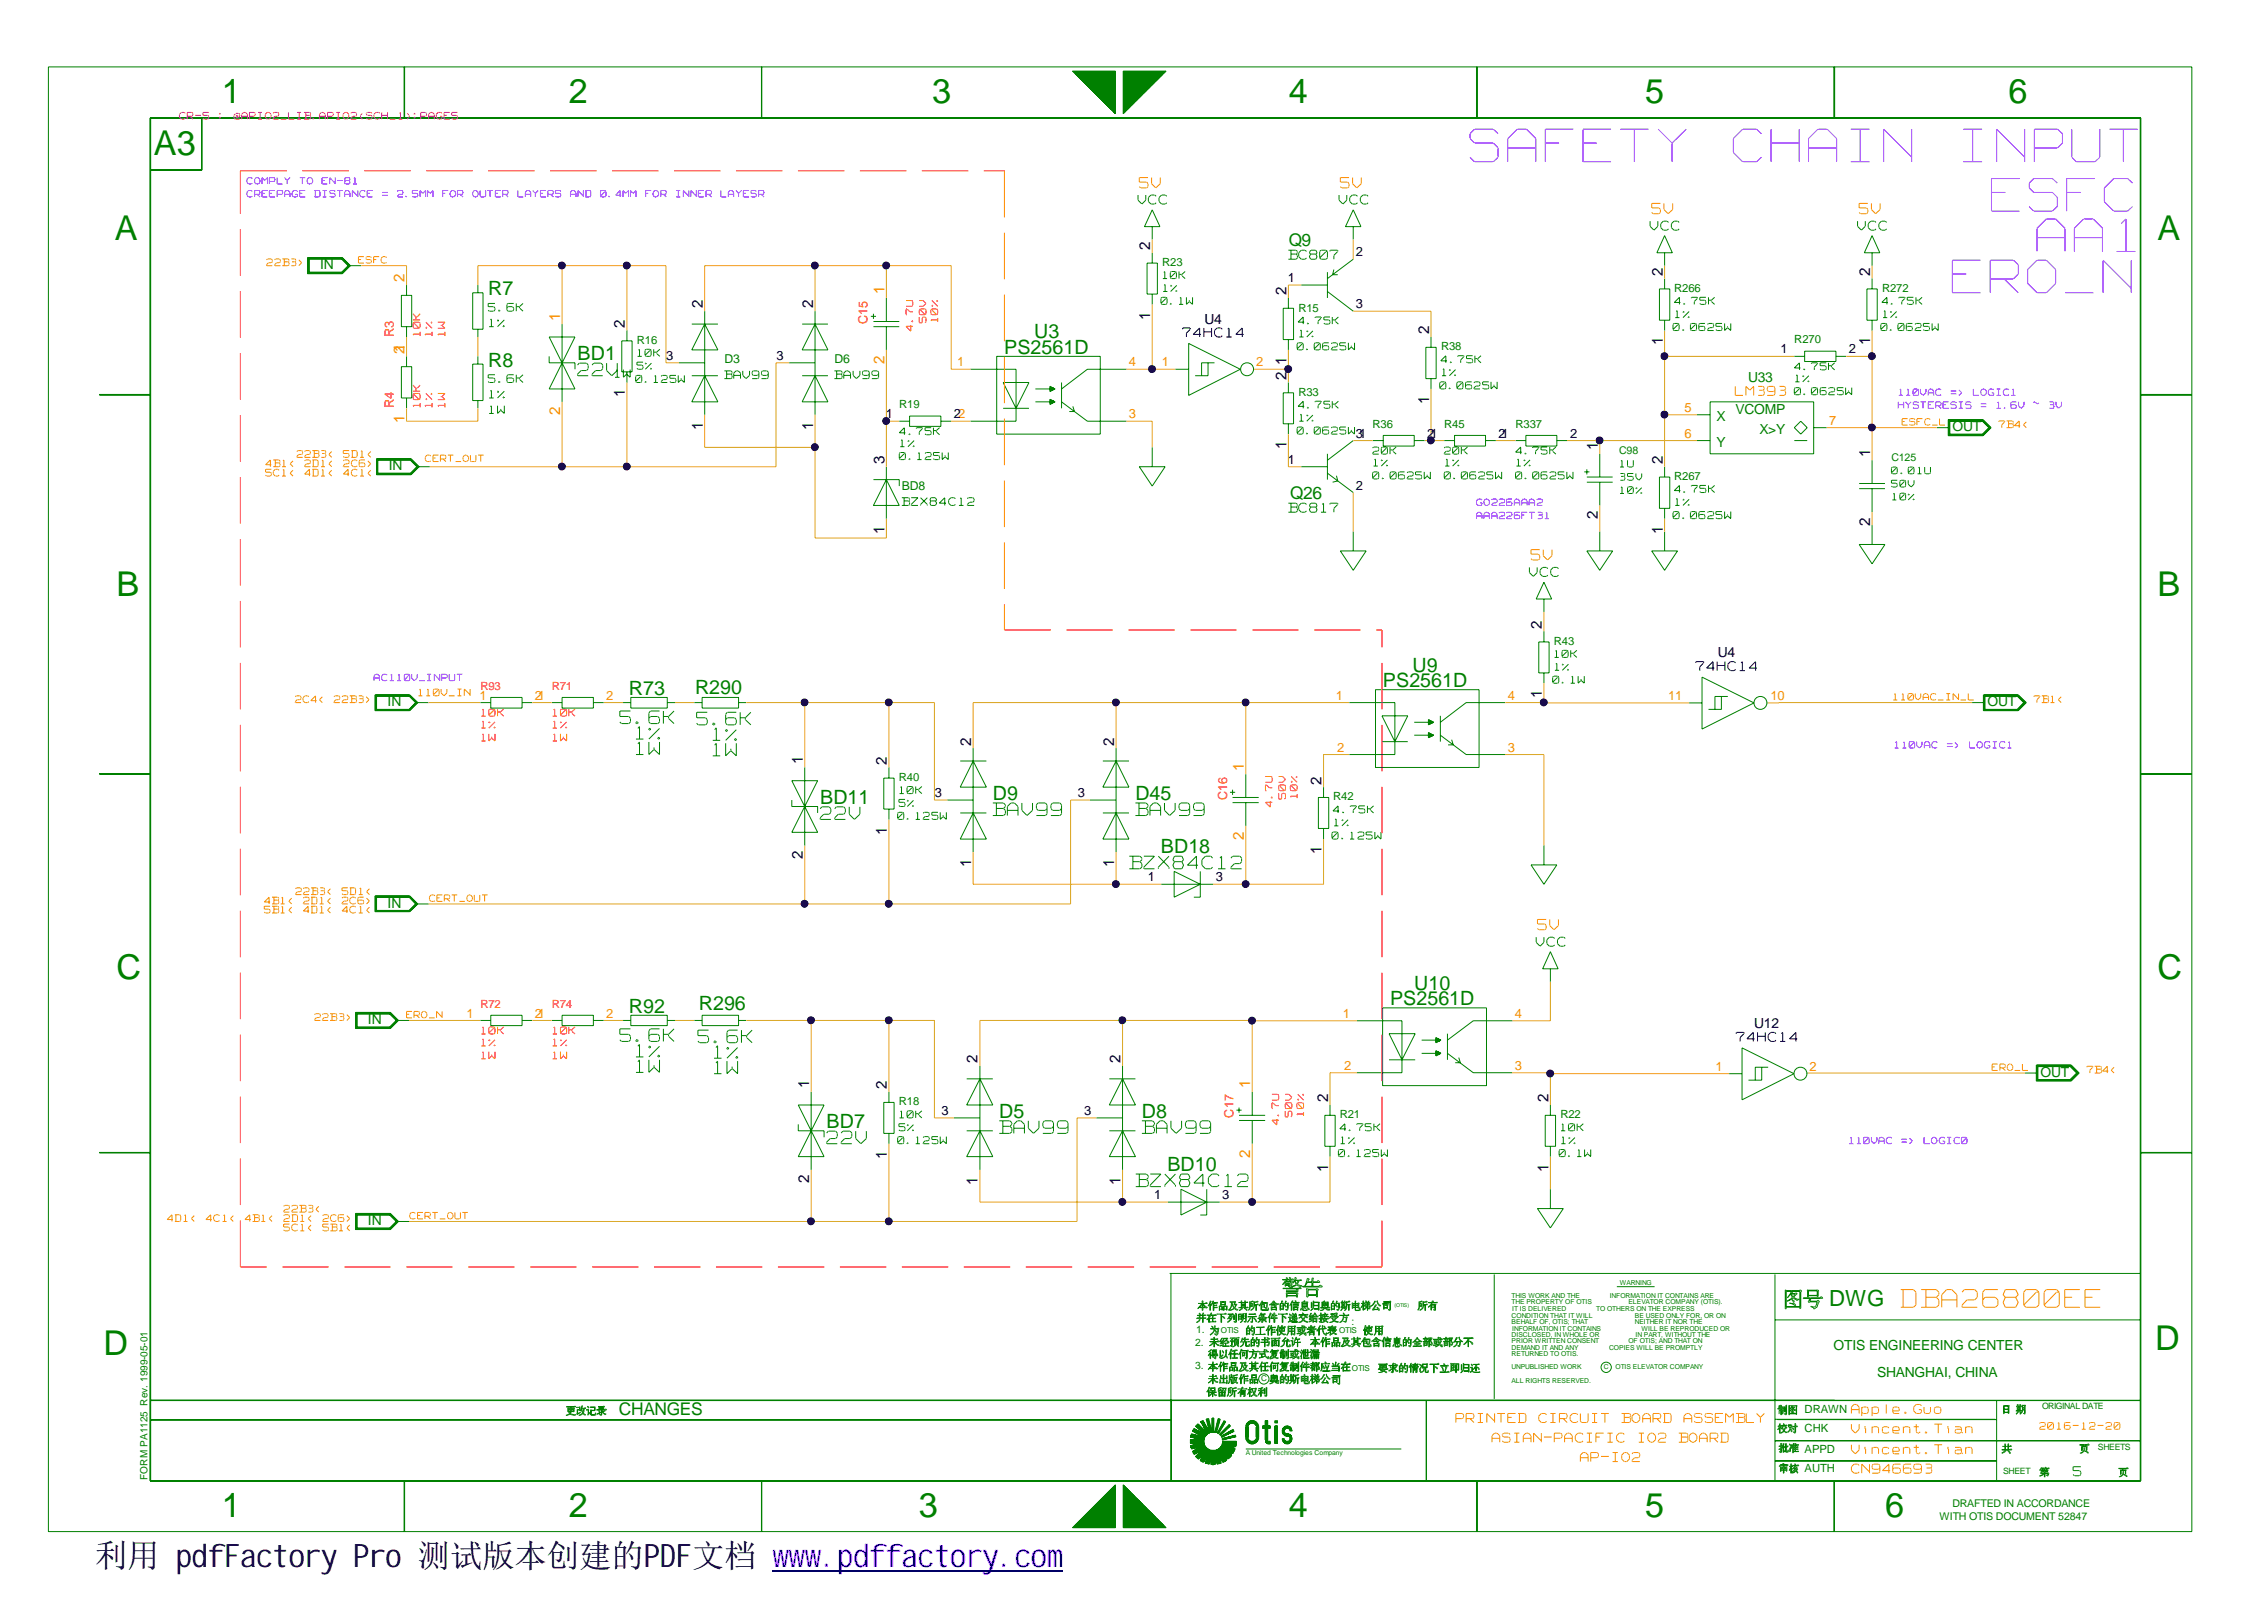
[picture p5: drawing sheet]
<svg xmlns="http://www.w3.org/2000/svg" width="297mm" height="210mm" viewBox="0 0 297 210" stroke-linecap="round" stroke-linejoin="round" font-family="sans-serif">
<defs><g id="words">
<g font-size="8.1" fill="#fff">
<text x="192.9" y="22.1">SAFETY CHAIN INPUT</text>
<text x="261.3" y="28.5">ESFC</text>
<text x="267.3" y="33.8">AA1</text>
<text x="256.2" y="39.3">ERO_N</text>
</g>
<g font-size="4.5" fill="#008000">
<text x="29.1" y="13.6">1</text>
<text x="74.6" y="13.6">2</text>
<text x="122.3" y="13.6">3</text>
<text x="169.1" y="13.6">4</text>
<text x="215.9" y="13.6">5</text>
<text x="263.5" y="13.6">6</text>
<text x="20.2" y="20.4">A3</text>
<text x="15.1" y="31.4">A</text>
<text x="283.1" y="31.4">A</text>
<text x="15.3" y="78.2">B</text>
<text x="283.1" y="78.2">B</text>
<text x="15.3" y="128.5">C</text>
<text x="283.1" y="128.5">C</text>
<text x="13.6" y="177.8">D</text>
<text x="282.7" y="177.1">D</text>
<text x="29.1" y="199.1">1</text>
<text x="74.6" y="199.1">2</text>
<text x="120.6" y="199.1">3</text>
<text x="169.1" y="199.1">4</text>
<text x="215.9" y="199.1">5</text>
<text x="247.4" y="199.1">6</text>
</g>
<text font-size="4.4" fill="#fff" x="249.4" y="171.9">DBA26800EE</text>
<text font-size="4.2" x="12.5" y="205.6">利用 pdfFactory Pro 测试版本创建的PDF文档 www.pdffactory.com</text>
<g font-size="3.1" fill="#fff">
<text x="75.8" y="49.6">22V</text>
<text x="81.3" y="95.2">5.6K</text>
<text x="91.4" y="95.4">5.6K</text>
<text x="83.4" y="99.3">1W</text>
<text x="83.4" y="97.3">1%</text>
<text x="93.5" y="97.4">1%</text>
<text x="93.5" y="99.5">1W</text>
<text x="107.6" y="107.8">22V</text>
<text x="130.3" y="107.3">BAV99</text>
<text x="149" y="107.3">BAV99</text>
<text x="148.2" y="114.3">BZX84C12</text>
<text x="81.3" y="136.9">5.6K</text>
<text x="91.6" y="137.1">5.6K</text>
<text x="83.4" y="139">1%</text>
<text x="83.4" y="141">1W</text>
<text x="93.7" y="139.1">1%</text>
<text x="93.7" y="141.2">1W</text>
<text x="131.1" y="149">BAV99</text>
<text x="149.8" y="149">BAV99</text>
<text x="108.5" y="150.3">22V</text>
<text x="149" y="156">BZX84C12</text>
</g>
<text font-size="2.9" fill="#008000" x="240" y="171.3">DWG</text>
<g font-size="2.6" fill="#fff">
<text x="149.5" y="24.9">5V</text>
<text x="175.9" y="24.9">5V</text>
<text x="216.7" y="28.3">5V</text>
<text x="243.9" y="28.3">5V</text>
<text x="200.9" y="73.7">5V</text>
<text x="201.7" y="122.2">5V</text>
</g>
<g font-size="2.6" fill="#008000">
<text x="64.1" y="38.7">R7</text>
<text x="75.8" y="47.3">BD1</text>
<text x="131.7" y="46.4">PS2561D</text>
<text x="135.7" y="44.4">U3</text>
<text x="64.1" y="48.1">R8</text>
<text x="185.3" y="88.1">U9</text>
<text x="82.5" y="91.2">R73</text>
<text x="91.2" y="91">R290</text>
<text x="181.4" y="90.1">PS2561D</text>
<text x="107.6" y="105.5">BD11</text>
<text x="130.3" y="105">D9</text>
<text x="149" y="105">D45</text>
<text x="152.3" y="111.9">BD18</text>
<text x="182.4" y="131.9">PS2561D</text>
<text x="185.5" y="129.9">U10</text>
<text x="82.5" y="132.9">R92</text>
<text x="91.7" y="132.5">R296</text>
<text x="108.5" y="148">BD7</text>
<text x="131.1" y="146.7">D5</text>
<text x="149.8" y="146.7">D8</text>
<text x="153.2" y="153.6">BD10</text>
</g>
<g font-size="2.3" fill="#008000">
<text x="169.1" y="32.3">Q9</text>
<text x="169.3" y="65.4">Q26</text>
<text x="81.2" y="185.6">CHANGES</text>
</g>
<g font-size="2.2" fill="#fff">
<text x="149.3" y="27">VCC</text>
<text x="175.7" y="27">VCC</text>
<text x="169" y="34.2">BC807</text>
<text x="216.5" y="30.4">VCC</text>
<text x="243.7" y="30.4">VCC</text>
<text x="155.2" y="44.4">74HC14</text>
<text x="227.7" y="52.1">LM393</text>
<text x="169" y="67.4">BC817</text>
<text x="200.7" y="75.8">VCC</text>
<text x="222.5" y="88.2">74HC14</text>
<text x="201.5" y="124.3">VCC</text>
<text x="227.8" y="136.8">74HC14</text>
<text x="242.9" y="185.6">Apple.Guo</text>
<text x="191" y="186.8">PRINTED</text>
<text x="195.7" y="189.4">ASIAN-PACIFIC</text>
<text x="201.8" y="186.8">CIRCUIT</text>
<text x="207.3" y="192">AP-IO2</text>
<text x="212.7" y="186.8">BOARD</text>
<text x="214.7" y="189.4">IO2 BOARD</text>
<text x="220.8" y="186.8">ASSEMBLY</text>
<text x="242.9" y="188.2">Vincent.Tian</text>
<text x="242.9" y="190.9">Vincent.Tian</text>
<text x="242.9" y="193.5">CN946693</text>
<text x="272" y="193.8">5</text>
</g>
<g font-size="2.1" fill="#fff">
<text x="55.4" y="44.1" transform="rotate(-90 55.4 44.1)">10K</text>
<text x="57" y="44.1" transform="rotate(-90 57 44.1)">1%</text>
<text x="58.7" y="44.1" transform="rotate(-90 58.7 44.1)">1W</text>
<text x="55.4" y="53.4" transform="rotate(-90 55.4 53.4)">10K</text>
<text x="57" y="53.4" transform="rotate(-90 57 53.4)">1%</text>
<text x="58.7" y="53.4" transform="rotate(-90 58.7 53.4)">1W</text>
</g>
<text font-size="2.1" fill="#008000" x="170.9" y="177.6">,</text>
<g font-size="2">
<text x="150.9" y="32.8" transform="rotate(-90 150.9 32.8)">2</text>
<text x="92.2" y="40.4" transform="rotate(-90 92.2 40.4)">2</text>
<text x="106.7" y="40.4" transform="rotate(-90 106.7 40.4)">2</text>
<text x="150.9" y="41.9" transform="rotate(-90 150.9 41.9)">1</text>
<text x="168.8" y="38.7" transform="rotate(-90 168.8 38.7)">2</text>
<text x="218.1" y="36.2" transform="rotate(-90 218.1 36.2)">2</text>
<text x="245.4" y="36.2" transform="rotate(-90 245.4 36.2)">2</text>
<text x="82" y="43" transform="rotate(-90 82 43)">2</text>
<text x="168.8" y="47.9" transform="rotate(-90 168.8 47.9)">1</text>
<text x="187.5" y="43.9" transform="rotate(-90 187.5 43.9)">2</text>
<text x="218.1" y="45.3" transform="rotate(-90 218.1 45.3)">1</text>
<text x="245.4" y="45.3" transform="rotate(-90 245.4 45.3)">1</text>
<text x="82" y="52.1" transform="rotate(-90 82 52.1)">1</text>
<text x="168.8" y="49.8" transform="rotate(-90 168.8 49.8)">2</text>
<text x="187.5" y="53" transform="rotate(-90 187.5 53)">1</text>
<text x="92.2" y="56.4" transform="rotate(-90 92.2 56.4)">1</text>
<text x="106.7" y="56.4" transform="rotate(-90 106.7 56.4)">1</text>
<text x="168.8" y="58.9" transform="rotate(-90 168.8 58.9)">1</text>
<text x="209.6" y="59.1" transform="rotate(-90 209.6 59.1)">1</text>
<text x="245.4" y="59.9" transform="rotate(-90 245.4 59.9)">1</text>
<text x="116" y="60.9" transform="rotate(-90 116 60.9)">3</text>
<text x="218.1" y="60.9" transform="rotate(-90 218.1 60.9)">2</text>
<text x="116" y="70" transform="rotate(-90 116 70)">1</text>
<text x="209.6" y="68.1" transform="rotate(-90 209.6 68.1)">2</text>
<text x="218.1" y="70" transform="rotate(-90 218.1 70)">1</text>
<text x="245.4" y="69" transform="rotate(-90 245.4 69)">2</text>
<text x="202.3" y="82.5" transform="rotate(-90 202.3 82.5)">2</text>
<text x="202.3" y="91.6" transform="rotate(-90 202.3 91.6)">1</text>
<text x="105.3" y="100.2" transform="rotate(-90 105.3 100.2)">1</text>
<text x="116.4" y="100.3" transform="rotate(-90 116.4 100.3)">2</text>
<text x="127.4" y="97.8" transform="rotate(-90 127.4 97.8)">2</text>
<text x="146.2" y="97.8" transform="rotate(-90 146.2 97.8)">2</text>
<text x="173.4" y="102.9" transform="rotate(-90 173.4 102.9)">2</text>
<text x="105.3" y="112.7" transform="rotate(-90 105.3 112.7)">2</text>
<text x="116.4" y="109.5" transform="rotate(-90 116.4 109.5)">1</text>
<text x="127.4" y="113.7" transform="rotate(-90 127.4 113.7)">1</text>
<text x="146.2" y="113.7" transform="rotate(-90 146.2 113.7)">1</text>
<text x="173.4" y="112" transform="rotate(-90 173.4 112)">1</text>
<text x="106.2" y="142.8" transform="rotate(-90 106.2 142.8)">1</text>
<text x="116.4" y="142.9" transform="rotate(-90 116.4 142.9)">2</text>
<text x="128.3" y="139.5" transform="rotate(-90 128.3 139.5)">2</text>
<text x="147" y="139.5" transform="rotate(-90 147 139.5)">2</text>
<text x="174.2" y="144.6" transform="rotate(-90 174.2 144.6)">2</text>
<text x="203.2" y="144.6" transform="rotate(-90 203.2 144.6)">2</text>
<text x="106.2" y="155.3" transform="rotate(-90 106.2 155.3)">2</text>
<text x="116.4" y="152" transform="rotate(-90 116.4 152)">1</text>
<text x="128.3" y="155.4" transform="rotate(-90 128.3 155.4)">1</text>
<text x="147" y="155.4" transform="rotate(-90 147 155.4)">1</text>
<text x="174.2" y="153.7" transform="rotate(-90 174.2 153.7)">1</text>
<text x="203.2" y="153.7" transform="rotate(-90 203.2 153.7)">1</text>
</g>
<g font-size="2" fill="#ff8c00">
<text x="53.1" y="37.1" transform="rotate(-90 53.1 37.1)">2</text>
<text x="116" y="38.6" transform="rotate(-90 116 38.6)">1</text>
<text x="53.1" y="46.4" transform="rotate(-90 53.1 46.4)">21</text>
<text x="73.5" y="42.1" transform="rotate(-90 73.5 42.1)">1</text>
<text x="116" y="47.7" transform="rotate(-90 116 47.7)">2</text>
<text x="53.1" y="55.6" transform="rotate(-90 53.1 55.6)">1</text>
<text x="73.5" y="54.5" transform="rotate(-90 73.5 54.5)">2</text>
<text x="163.2" y="101.1" transform="rotate(-90 163.2 101.1)">1</text>
<text x="163.2" y="110.2" transform="rotate(-90 163.2 110.2)">2</text>
<text x="164" y="142.8" transform="rotate(-90 164 142.8)">1</text>
<text x="164" y="151.9" transform="rotate(-90 164 151.9)">2</text>
</g>
<g font-size="2" fill="#fff">
<text x="120.1" y="43.4" transform="rotate(-90 120.1 43.4)">4.7U</text>
<text x="121.8" y="42.3" transform="rotate(-90 121.8 42.3)">50V</text>
<text x="123.4" y="42.2" transform="rotate(-90 123.4 42.2)">10%</text>
<text x="167.3" y="105.9" transform="rotate(-90 167.3 105.9)">4.7U</text>
<text x="169" y="104.8" transform="rotate(-90 169 104.8)">50V</text>
<text x="170.5" y="104.7" transform="rotate(-90 170.5 104.7)">10%</text>
<text x="168.1" y="147.6" transform="rotate(-90 168.1 147.6)">4.7U</text>
<text x="169.8" y="146.5" transform="rotate(-90 169.8 146.5)">50V</text>
<text x="171.4" y="146.4" transform="rotate(-90 171.4 146.4)">10%</text>
</g>
<g font-size="1.9" fill="#fff">
<text x="64.1" y="41">5.6K</text>
<text x="64.2" y="43">1%</text>
<text x="64.1" y="50.3">5.6K</text>
<text x="64.2" y="52.4">1%</text>
<text x="80.7" y="49.7">1W</text>
<text x="95" y="49.8">BAV99</text>
<text x="109.5" y="49.8">BAV99</text>
<text x="64.2" y="54.4">1W</text>
<text x="118.3" y="66.5">BZX84C12</text>
</g>
<g font-size="1.8" fill="#008000">
<text x="42" y="35.3">IN</text>
<text x="229.4" y="50.1">U33</text>
<text x="225.2" y="58.6">Y</text>
<text x="225.2" y="55.2">X</text>
<text x="227.7" y="54.4">VCOMP</text>
<text x="230.8" y="56.9">X&gt;Y</text>
<text x="256.2" y="56.6">OUT</text>
<text x="51" y="61.7">IN</text>
<text x="50.8" y="92.7">IN</text>
<text x="260.8" y="92.7">OUT</text>
<text x="50.8" y="119.1">IN</text>
<text x="48.3" y="134.3">IN</text>
<text x="267.7" y="141.2">OUT</text>
<text x="48.3" y="160.7">IN</text>
<text x="240.5" y="177.1">OTIS ENGINEERING CENTER</text>
<text x="246.3" y="180.7">SHANGHAI, CHINA</text>
</g>
<g font-size="1.8" fill="#fff">
<text x="152.3" y="40.1">0.1W</text>
<text x="152.6" y="36.7">10K</text>
<text x="152.6" y="38.4">1%</text>
<text x="219.7" y="40.1">4.75K</text>
<text x="219.8" y="41.8">1%</text>
<text x="246.9" y="40.1">4.75K</text>
<text x="247.1" y="41.8">1%</text>
<text x="83.7" y="46.9">10K</text>
<text x="170.2" y="46.1">0.0625W</text>
<text x="170.3" y="42.7">4.75K</text>
<text x="170.5" y="44.4">1%</text>
<text x="189" y="47.8">4.75K</text>
<text x="219.5" y="43.5">0.0625W</text>
<text x="246.8" y="43.5">0.0625W</text>
<text x="83.4" y="50.3">0.125W</text>
<text x="83.6" y="48.6">5%</text>
<text x="170.3" y="53.7">4.75K</text>
<text x="188.9" y="51.2">0.0625W</text>
<text x="189.2" y="49.5">1%</text>
<text x="235.4" y="48.7">4.75K</text>
<text x="235.4" y="52">0.0625W</text>
<text x="235.5" y="50.3">1%</text>
<text x="118" y="57.2">4.75K</text>
<text x="118.1" y="58.8">1%</text>
<text x="170.2" y="57.1">0.0625W 31</text>
<text x="170.5" y="55.4">1%</text>
<text x="180.1" y="59.7">20K</text>
<text x="189.5" y="59.7">20K</text>
<text x="198.8" y="59.7">4.75K</text>
<text x="118" y="60.5">0.125W</text>
<text x="180.1" y="63">0.0625W</text>
<text x="180.2" y="61.3">1%</text>
<text x="189.5" y="63">0.0625W</text>
<text x="189.6" y="61.3">1%</text>
<text x="198.8" y="63">0.0625W</text>
<text x="199" y="61.3">1%</text>
<text x="219.7" y="64.8">4.75K</text>
<text x="219.5" y="68.2">0.0625W</text>
<text x="219.8" y="66.5">1%</text>
<text x="203.7" y="89.8">0.1W</text>
<text x="204" y="86.4">10K</text>
<text x="204" y="88.1">1%</text>
<text x="63.2" y="94.1">10K</text>
<text x="63.2" y="95.7">1%</text>
<text x="72.5" y="95.7">1%</text>
<text x="72.5" y="94.1">10K</text>
<text x="63.2" y="97.4">1W</text>
<text x="72.5" y="97.4">1W</text>
<text x="117.8" y="107.7">0.125W</text>
<text x="117.9" y="106">5%</text>
<text x="118" y="104.3">10K</text>
<text x="174.9" y="106.8">4.75K</text>
<text x="174.8" y="110.3">0.125W</text>
<text x="175" y="108.5">1%</text>
<text x="63.2" y="135.8">10K</text>
<text x="63.2" y="137.4">1%</text>
<text x="72.5" y="137.4">1%</text>
<text x="72.5" y="135.8">10K</text>
<text x="63.2" y="139.1">1W</text>
<text x="72.5" y="139.1">1W</text>
<text x="117.9" y="148.5">5%</text>
<text x="118" y="146.8">10K</text>
<text x="175.8" y="148.5">4.75K</text>
<text x="204.8" y="148.5">10K</text>
<text x="117.8" y="150.2">0.125W</text>
<text x="175.6" y="151.9">0.125W</text>
<text x="175.9" y="150.2">1%</text>
<text x="204.6" y="151.9">0.1W</text>
<text x="204.9" y="150.2">1%</text>
</g>
<g font-size="1.8">
<text x="158" y="42.5">U4</text>
<text x="225.4" y="86.2">U4</text>
<text x="230.2" y="134.8">U12</text>
</g>
<g font-size="1.7" fill="#fff">
<text x="23.5" y="15.8">CR-</text>
<text x="26.5" y="15.8">5</text>
<text x="28.6" y="15.8">: @APIO2_LIB.APIO2(SCH_1):PAGE5</text>
<text x="35" y="35">22B3&gt;</text>
<text x="262.3" y="56.2">7B4&lt;</text>
<text x="34.8" y="62.6">5C1&lt;</text>
<text x="34.8" y="61.4">4B1&lt;</text>
<text x="38.9" y="60.1">22B3&lt;</text>
<text x="40" y="62.6">4D1&lt;</text>
<text x="40" y="61.4">2D1&lt;</text>
<text x="45" y="60.1">5D1&lt;</text>
<text x="45" y="62.6">4C1&lt;</text>
<text x="45" y="61.4">2C6&gt;</text>
<text x="212.4" y="63.2">35V</text>
<text x="212.6" y="61.4">1U</text>
<text x="212.6" y="64.9">10%</text>
<text x="248.2" y="64.1">50V</text>
<text x="248.2" y="62.3">0.01U</text>
<text x="248.3" y="65.8">10%</text>
<text x="38.7" y="92.3">2C4&lt;</text>
<text x="43.8" y="92.3">22B3&gt;</text>
<text x="54.9" y="91.4">110V_IN</text>
<text x="266.9" y="92.3">7B1&lt;</text>
<text x="34.7" y="119.9">5B1&lt;</text>
<text x="34.7" y="118.7">4B1&lt;</text>
<text x="38.8" y="117.5">22B3&lt;</text>
<text x="39.8" y="119.9">4D1&lt;</text>
<text x="39.8" y="118.7">2D1&lt;</text>
<text x="44.9" y="117.5">5D1&lt;</text>
<text x="44.9" y="119.9">4C1&lt;</text>
<text x="44.9" y="118.7">2C6&gt;</text>
<text x="41.3" y="134">22B3&gt;</text>
<text x="273.8" y="140.9">7B4&lt;</text>
<text x="21.9" y="160.4">4D1&lt;</text>
<text x="27" y="160.4">4C1&lt;</text>
<text x="32.1" y="160.4">4B1&lt;</text>
<text x="37.2" y="159.1">22B3&lt;</text>
<text x="37.2" y="161.6">5C1&lt;</text>
<text x="37.2" y="160.4">2D1&lt;</text>
<text x="42.3" y="161.6">5B1&lt;</text>
<text x="42.3" y="160.4">2C6&gt;</text>
<text x="267.6" y="187.7">2016-12-20</text>
</g>
<g font-size="1.7">
<text x="177.9" y="33.6">2</text>
<text x="169" y="37">1</text>
<text x="177.9" y="40.4">3</text>
<text x="87.4" y="47.2">3</text>
<text x="101.9" y="47.2">3</text>
<text x="233.6" y="46.4">1</text>
<text x="242.6" y="46.4">2</text>
<text x="116.2" y="54.9">1</text>
<text x="125.1" y="54.9">22</text>
<text x="187.2" y="57.4">21</text>
<text x="196.6" y="57.4">21</text>
<text x="206" y="57.4">2</text>
<text x="169" y="60.8">1</text>
<text x="177.9" y="64.2">2</text>
<text x="122.6" y="104.6">3</text>
<text x="141.4" y="104.6">3</text>
<text x="150.6" y="115.6">1</text>
<text x="159.5" y="115.6">3</text>
<text x="123.5" y="146.3">3</text>
<text x="142.2" y="146.3">3</text>
<text x="151.4" y="157.3">1</text>
<text x="160.4" y="157.3">3</text>
</g>
<g font-size="1.7" fill="#f00">
<text x="51.7" y="44.2" transform="rotate(-90 51.7 44.2)">R3</text>
<text x="113.8" y="42.5" transform="rotate(-90 113.8 42.5)">C15</text>
<text x="51.7" y="53.6" transform="rotate(-90 51.7 53.6)">R4</text>
<text x="161" y="104.9" transform="rotate(-90 161 104.9)">C16</text>
<text x="161.8" y="146.6" transform="rotate(-90 161.8 146.6)">C17</text>
</g>
<g font-size="1.7" fill="#ff8c00">
<text x="125.6" y="48.1">1</text>
<text x="148.1" y="48.1">4</text>
<text x="152.4" y="48.1">1</text>
<text x="164.8" y="48.1">2</text>
<text x="148.1" y="54.9">3</text>
<text x="221" y="54">5</text>
<text x="221" y="57.4">6</text>
<text x="240" y="55.7">7</text>
<text x="62.9" y="91.8">1</text>
<text x="70.2" y="91.8">21</text>
<text x="79.5" y="91.8">2</text>
<text x="175.3" y="91.8">1</text>
<text x="197.8" y="91.8">4</text>
<text x="218.9" y="91.8">11</text>
<text x="232.3" y="91.8">10</text>
<text x="175.4" y="98.6">2</text>
<text x="197.8" y="98.6">3</text>
<text x="61.2" y="133.5">1</text>
<text x="70.2" y="133.5">21</text>
<text x="79.5" y="133.5">2</text>
<text x="176.2" y="133.5">1</text>
<text x="198.8" y="133.5">4</text>
<text x="176.4" y="140.3">2</text>
<text x="198.8" y="140.3">3</text>
<text x="225.1" y="140.5">1</text>
<text x="237.4" y="140.5">2</text>
</g>
<g font-size="1.6" fill="#fff">
<text x="32.4" y="24.3">COMPLY</text>
<text x="32.4" y="26">CREEPAGE DISTANCE = 2.5MM FOR OUTER LAYERS AND 0.4MM FOR INNER LAYESR</text>
<text x="39.2" y="24.3">TO EN-81</text>
<text x="47" y="34.6">ESFC</text>
<text x="249" y="53.7">HYSTERESIS</text>
<text x="249.1" y="52">110VAC</text>
<text x="255.9" y="52">=&gt; LOGIC1</text>
<text x="259.8" y="53.7">= 1.6V</text>
<text x="266.6" y="53.7">~ 3V</text>
<text x="249.6" y="55.9">ESFC_L</text>
<text x="55.8" y="60.7">CERT_OUT</text>
<text x="193.7" y="68.2">AAA226FT31</text>
<text x="193.7" y="66.4">GO226AAA2</text>
<text x="49.1" y="89.4">AC110V_INPUT</text>
<text x="248.4" y="92">110VAC_IN_L</text>
<text x="248.6" y="98.3">110VAC</text>
<text x="255.4" y="98.3">=&gt; LOGIC1</text>
<text x="56.3" y="118.4">CERT_OUT</text>
<text x="53.3" y="133.7">ERO_N</text>
<text x="261.4" y="140.6">ERO_L</text>
<text x="242.7" y="150.2">110VAC</text>
<text x="249.5" y="150.2">=&gt; LOGIC0</text>
<text x="53.8" y="160">CERT_OUT</text>
</g>
<g font-size="1.6" fill="#008000">
<text x="95" y="47.6">D3</text>
<text x="109.5" y="47.6">D6</text>
<text x="118.3" y="64.3">BD8</text>
</g>
<g font-size="1.5" fill="#008000">
<text x="152.5" y="34.9">R23</text>
<text x="170.3" y="40.9">R15</text>
<text x="219.7" y="38.3">R266</text>
<text x="246.9" y="38.3">R272</text>
<text x="83.6" y="45.1">R16</text>
<text x="189.1" y="45.9">R38</text>
<text x="235.4" y="45">R270</text>
<text x="118" y="53.5">R19</text>
<text x="170.3" y="51.9">R33</text>
<text x="180.1" y="56.1">R36</text>
<text x="189.5" y="56.1">R45</text>
<text x="198.8" y="56.1">R337</text>
<text x="219.7" y="63">R267</text>
<text x="203.9" y="84.6">R43</text>
<text x="117.9" y="102.5">R40</text>
<text x="174.9" y="105">R42</text>
<text x="117.9" y="145">R18</text>
<text x="175.8" y="146.7">R21</text>
<text x="204.7" y="146.7">R22</text>
<text x="236.8" y="185.3">DRAWN</text>
<text x="236.8" y="187.9">CHK</text>
<text x="236.8" y="190.6">APPD</text>
<text x="236.8" y="193.1">AUTH</text>
</g>
<g font-size="1.5" fill="#f00">
<text x="63" y="90.5">R93</text>
<text x="72.4" y="90.5">R71</text>
<text x="63" y="132.2">R72</text>
<text x="72.4" y="132.2">R74</text>
</g>
<g font-size="1.4" fill="#008000">
<text x="212.4" y="59.6">C98</text>
<text x="248.2" y="60.4">C125</text>
<text x="177.3" y="173.8">:</text>
<text x="156.8" y="176.5">2.</text>
<text x="156.8" y="179.6">3.</text>
<text x="156.9" y="174.9">1.</text>
<text x="256.2" y="197.7">DRAFTED IN ACCORDANCE</text>
<text x="254.5" y="199.4">WITH OTIS DOCUMENT 52847</text>
</g>
<text font-size="1.3" fill="#008000" x="19.3" y="194.1" transform="rotate(-90 19.3 194.1)">FORM PA1125 Rev. 1999-05-01</text>
<g font-size="1.1" fill="#008000">
<text x="160.2" y="174.9">OTIS</text>
<text x="175.7" y="174.9">OTIS</text>
<text x="177.4" y="179.8">OTIS</text>
<text x="165.5" y="181.2">C</text>
<text x="267.9" y="184.9">ORIGINAL DATE</text>
<text x="275.3" y="190.2">SHEETS</text>
<text x="262.8" y="193.4">SHEET</text>
</g>
<g font-size=".9" fill="#008000">
<text x="198.3" y="172.9">CONDITION THAT IT WILL</text>
<text x="198.3" y="173.7">BEHALF OF, OTIS; THAT</text>
<text x="198.3" y="171.1">THE PROPERTY OF OTIS</text>
<text x="198.3" y="170.3">THIS WORK AND THE</text>
<text x="198.4" y="172">IT IS DELIVERED</text>
<text x="209.4" y="172">TO OTHERS ON THE EXPRESS</text>
<text x="211.2" y="170.3">INFORMATION IT CONTAINS ARE</text>
<text x="212.5" y="168.6">WARNING</text>
<text x="213.7" y="171.1">ELEVATOR COMPANY (OTIS).</text>
<text x="214.5" y="172.9">BE USED ONLY FOR, OR ON</text>
<text x="214.5" y="173.7">NEITHER IT NOR THE</text>
<text x="198.3" y="176.2">PRIOR WRITTEN CONSENT</text>
<text x="198.3" y="175.4">DISCLOSED, IN WHOLE OR</text>
<text x="198.3" y="177.9">RETURNED TO OTIS.</text>
<text x="198.3" y="177.1">DEMAND IT AND ANY</text>
<text x="198.3" y="179.6">UNPUBLISHED WORK</text>
<text x="198.4" y="174.6">INFORMATION IT CONTAINS</text>
<text x="210.4" y="179.6">C</text>
<text x="211.1" y="177.1">COPIES WILL BE PROMPTLY</text>
<text x="212" y="179.6">OTIS ELEVATOR COMPANY</text>
<text x="213.7" y="176.2">OF OTIS; AND THAT ON</text>
<text x="214.6" y="175.4">IN PART, WITHOUT THE</text>
<text x="215.3" y="174.6">WILL BE REPRODUCED OR</text>
<text x="198.3" y="181.4">ALL RIGHTS RESERVED.</text>
<text x="163.4" y="190.9">A United Technologies Company</text>
</g>
<text font-size=".7" fill="#008000" x="183" y="171.5">(OTIS)</text>
</g></defs>
<path d="M23.5 15.7h35.4" fill="none" stroke="#fff" stroke-width=".18"/>
<g fill="none" stroke="#000" stroke-width=".13">
<path d="M155.2 43v.2M155.2 43h.9M155.7 43.7v.5M156.1 43.2l-.4 .5M156.2 43v.2M156.6 43.9h1M157.4 43.1v1.1M157.4 43l-.9 .9M157.9 43v1.2M158 43.5h.9M159 43v1.2M159.3 43.4v.4"/>
<path d="M159.3 43.9l.4 .3M159.7 43l-.4 .4M159.7 44.2h.4M159.7 43h.4M160.2 43l.2 .2M160.4 44l-.2 .2M160.9 44.2h.7M161.2 43l-.1 .2M161.2 43.1v1.1M162.2 43.9h1M163 43.1v1.1M163 43l-.9 .9"/>
<path d="M222.5 86.8v.2M222.5 86.8h1M223 87.5v.5M223.5 87l-.5 .5M223.5 86.8v.2M223.9 87.6h1M224.7 86.8v1.2M224.7 86.8l-.8 .8M225.3 86.8v1.2M225.3 87.3h1M226.3 86.8v1.2M226.7 87.2v.4"/>
<path d="M226.7 87.6l.3 .4M227 86.8l-.3 .3M227.1 88h.4M227.1 86.8h.4M227.5 86.8l.2 .2M227.7 87.8l-.2 .2M228.3 88h.6M228.6 86.8l-.2 .2M228.6 86.8v1.1M229.5 87.6h1M230.3 86.8v1.2M230.3 86.8l-.8 .8"/>
<path d="M227.8 135.4v.2M227.8 135.4h1M228.3 136.2v.4M228.8 135.7l-.5 .4M228.8 135.4v.2M229.2 136.3h1M230 135.5v1.1M230 135.4l-.8 .9M230.6 135.4v1.2M230.6 135.9h1M231.6 135.4v1.2M232 135.8v.4"/>
<path d="M232 136.3l.3 .3M232.3 135.4l-.3 .4M232.4 136.6h.4M232.4 135.4h.4M232.8 135.4l.2 .2M233 136.5l-.2 .1M233.6 136.6h.6M233.9 135.4l-.2 .2M233.9 135.5v1.1M234.8 136.3h1M235.6 135.5v1.1M235.6 135.4l-.8 .9"/>
</g>
<g fill="none" stroke="#f00" stroke-width=".13">
<path d="M118.9 39.4h.7M119.6 39.4l.2 .2M119.8 39.6v.4M120.6 39.4h.5M121.1 39.4l.4 .4M121.5 39.8l-.4 .4M122.3 39.4l.7 .8M122.9 39.4h.1M122.9 39.5v.1M122.9 39.6h.1M123 39.5h.1M54.2 42.9l.1 .2"/>
<path d="M54.2 43.8l.1 .2M54.2 52.3l.1 .1M54.2 53.2l.1 .1M54.2 42h.9M54.2 41.2l.4 .4M54.2 42.4v.5M54.2 51.8v.5M54.2 51.3h.9M54.2 50.5l.4 .4M54.2 43.8h.9M54.2 53.2h.9M54.3 42.3v.1"/>
<path d="M54.3 51.7h.1M54.3 42.3l-.1 .1M54.3 51.6l-.1 .1M54.4 42.3h.5M54.4 43.1h.5M54.4 42.4l.5 .6M54.4 51.6h.5M54.4 52.4h.5M54.4 51.8l.5 .6M54.6 41.6v.3M54.6 51v.3M54.6 41.6h.1"/>
<path d="M54.6 50.9h.1M55 42.3l.1 .1M55 51.6l.1 .1M55.1 42.9l-.1 .2M55.1 52.3l-.1 .1M55.1 41.2l-.3 .3M55.1 42.4v.5M55.1 43.5v.6M55.1 51.8v.5M55.1 52.9v.5M55.1 50.5l-.3 .4M55.8 43.8l.1 .2"/>
<path d="M55.8 53.2l.1 .1M55.8 43.8h.8M55.8 53.2h.8M55.9 42.3l.8 .8M55.9 42.9h.1M55.9 43v.1M55.9 52.3v.1M55.9 51.6l.8 .8M55.9 52.3h.1M55.9 43.1h.1M55.9 52.4h.1M56 43h.1"/>
<path d="M56 52.3v.1M56.6 42.3h.1M56.6 42.3v.1M56.6 51.7h.1M56.6 51.6h.1M56.6 42.4h.1M56.7 42.3h.1M56.7 43.5v.6M56.7 51.7h.1M56.7 52.9v.5M57.4 43.8l.2 .2M57.4 42.3h.9"/>
<path d="M57.4 43.1h.9M57.4 53.2l.2 .1M57.4 51.6h.9M57.4 52.4h.9M57.5 43.8h.8M57.5 53.2h.8M57.8 42.7h.2M57.8 52h.2M58 42.7l.4 .4M58 52.1l.4 .3M58.4 42.3l-.4 .4M58.4 43.5v.6"/>
<path d="M58.4 52.9v.5M58.4 51.6l-.4 .4M118.9 40.2h.7M118.9 40.5h.1M118.9 41.3h.1M118.9 40.6v.6M118.9 42.8l.6 .6M118.9 42.8h.9M119 40.6l.4 .3M119.4 40.9h.4M119.5 42.7v.7M119.6 42.1h.2"/>
<path d="M119.6 42.1v.1M119.7 42.2h.1M119.8 40.1l-.2 .1M119.8 42.1v.1M120.6 41.2l.1 .1M120.6 40.2h.5M120.6 40.7v.4M120.6 41.6v.7M120.6 42.3h.4M120.7 40.6v.1M120.7 40.5l-.1 .2M120.8 40.5h.5"/>
<path d="M120.8 41.3h.5M120.8 40.7l.5 .5M121 41.8v.5M121.1 41.6l-.1 .1M121.2 41.6h.1M121.4 40.5l.1 .2M121.4 41.6l.1 .1M121.5 41.2l-.1 .1M121.5 42.2l-.1 .1M121.5 40.7v.4M121.5 41.8v.4M122.1 41.2l.2 .1"/>
<path d="M122.1 42l.2 .1M122.1 40.7v.4M122.2 42h.8M122.3 40.1h.1M122.3 40.1v.1M122.3 40.6v.1M122.3 40.5l-.2 .2M122.3 40.2h.1M122.3 40.5h.6M122.3 41.3h.6M122.3 40.7l.6 .5M122.4 40.1h.1"/>
<path d="M122.9 40.5l.1 .2M123 40.7v.4M123 41.7v.5M123 41.2l-.1 .1M63.2 95.5h.5M63.2 94h.5M63.2 97.2h.5M63.4 94.6l-.1 .1M63.4 93l-.1 .1M63.4 96.3l-.1 .1M63.4 93.1v.8M63.4 94.6v.9"/>
<path d="M63.4 96.3v.9M64.1 93.2v.6M64.1 94.8h.1M64.1 96.3v.9M64.1 94.7h.1M64.1 93.8l.2 .2M64.2 94.8h.1M64.3 94.7v.1M64.3 93l-.2 .1M64.3 94h.5M64.3 93h.5M64.5 96.9l-.4 .3"/>
<path d="M64.5 96.7v.1M64.5 96.8l.4 .4M64.8 93.2l-.6 .6M64.8 95.4v.1M64.8 93.1h.1M64.8 95.4h.1M64.8 93l.1 .1M64.9 95.5h.1M64.9 93.2v.6M64.9 95.4v.1M64.9 96.3v.9M64.9 93.8l-.1 .2"/>
<path d="M64.9 94.7l-.8 .8M65.3 93v1M65.3 93.4h.3M65.7 93.4v.2M65.7 93.6l.4 .4M66.1 93l-.4 .4M72.5 95.5h.6M72.5 94h.6M72.5 97.2h.6M72.8 93l-.2 .1M72.8 94.6l-.2 .1M72.8 96.3l-.2 .1"/>
<path d="M72.8 93.1v.8M72.8 94.6v.9M72.8 96.3v.9M73.5 93.8l.2 .2M73.5 94.7h.1M73.5 93.2v.6M73.5 94.8h.1M73.5 96.3v.9M73.6 94.8h.1M73.7 93l-.2 .1M73.7 94.7v.1M73.7 94h.5"/>
<path d="M73.7 93h.5M73.9 96.9l-.4 .3M73.9 96.7v.1M73.9 96.8l.4 .4M74.2 93.2l-.6 .6M74.2 93.1h.1M74.2 93l.1 .1M74.2 95.4h.1M74.2 95.4v.1M74.3 95.5h.1M74.3 93.8l-.1 .2M74.3 93.2v.6"/>
<path d="M74.3 95.4v.1M74.3 96.3v.9M74.3 94.7l-.8 .8M74.6 93v1M74.7 93.4h.3M75 93.4v.2M75.1 93.6l.3 .4M75.4 93l-.4 .4M166 101.9h.8M166 102.6h.8M166 103h.2M166 103.7h.2"/>
<path d="M166 103v.7M166 105.3l.7 .6M166.1 105.3h.8M166.2 103l.3 .3M166.6 103.3h.3M166.7 105.1v.7M166.8 101.9l.1 .1M166.8 104.6h.1M166.8 104.6v.1M166.8 104.7h.1M166.9 102.5l-.1 .1M166.9 102v.5"/>
<path d="M166.9 104.6v.1M167.8 101.9h.4M167.8 102.6h.4M167.8 103.6l.1 .1M167.8 103.1v.5M167.8 104.1v.7M167.8 104.8h.3M167.9 103v.1M167.9 103l-.1 .1M167.9 103h.6M167.9 103.7h.6M167.9 103.1l.6 .6"/>
<path d="M168.1 104.2v.6M168.3 104.1l-.2 .1M168.3 101.9l.4 .3M168.3 104.1h.2M168.5 103l.2 .1M168.5 104.1l.2 .1M168.6 102.3l-.3 .3M168.7 103.6l-.2 .1M168.7 104.7l-.2 .1M168.7 103.1v.5M168.7 104.2v.5M169.3 103.6l.1 .1"/>
<path d="M169.3 104.5l.1 .1M169.3 103.1v.5M169.3 104.5h.8M169.4 102.5h.1M169.4 102.5v.1M169.4 103v.1M169.4 103l-.1 .1M169.4 101.9l.8 .7M169.5 102.6h.1M169.5 103h.5M169.5 103.7h.5M169.5 103.1l.5 .6"/>
<path d="M169.5 102.5v.1M170.1 101.9h.1M170.1 101.9v.1M170.1 103l.1 .1M170.1 102h.1M170.2 101.9v.1M170.2 103.1v.5M170.2 104.2v.5M170.2 103.6l-.1 .1M63.2 137.2h.5M63.2 135.7h.5M63.2 138.9h.5"/>
<path d="M63.4 136.3l-.1 .1M63.4 138l-.1 .1M63.4 134.7l-.1 .1M63.4 134.8v.8M63.4 136.3v.9M63.4 138v.9M64.1 136.4h.1M64.1 134.9v.6M64.1 136.5h.1M64.1 138v.9M64.1 135.5l.2 .2M64.2 136.5h.1"/>
<path d="M64.3 136.4v.1M64.3 134.7l-.2 .1M64.3 135.7h.5M64.3 134.7h.5M64.5 138.6l-.4 .3M64.5 138.4v.1M64.5 138.5l.4 .4M64.8 134.9l-.6 .6M64.8 137.1h.1M64.8 137.1v.1M64.8 134.8h.1M64.8 134.7l.1 .1"/>
<path d="M64.9 137.2h.1M64.9 134.9v.6M64.9 137.1v.1M64.9 138v.9M64.9 135.5l-.1 .2M64.9 136.4l-.8 .8M65.3 134.7v1M65.3 135.1h.3M65.7 135.1v.2M65.7 135.3l.4 .4M66.1 134.7l-.4 .4M72.5 137.2h.6"/>
<path d="M72.5 135.7h.6M72.5 138.9h.6M72.8 134.7l-.2 .1M72.8 138l-.2 .1M72.8 136.3l-.2 .1M72.8 134.8v.8M72.8 136.3v.9M72.8 138v.9M73.5 136.4h.1M73.5 135.5l.2 .2M73.5 134.9v.6M73.5 136.5h.1"/>
<path d="M73.5 138v.9M73.6 136.5h.1M73.7 134.7l-.2 .1M73.7 136.4v.1M73.7 135.7h.5M73.7 134.7h.5M73.9 138.6l-.4 .3M73.9 138.4v.1M73.9 138.5l.4 .4M74.2 134.9l-.6 .6M74.2 137.1h.1M74.2 134.8h.1"/>
<path d="M74.2 134.7l.1 .1M74.2 137.1v.1M74.3 137.2h.1M74.3 135.5l-.1 .2M74.3 134.9v.6M74.3 137.1v.1M74.3 138v.9M74.3 136.4l-.8 .8M74.6 134.7v1M74.7 135.1h.3M75 135.1v.2M75.1 135.3l.3 .4"/>
<path d="M75.4 134.7l-.4 .4M166.9 143.6h.7M166.9 144.3h.7M166.9 144.7h.1M166.9 145.4h.1M166.9 144.7v.7M166.9 147l.6 .6M166.9 147h.9M167 144.7l.4 .3M167.4 145h.4M167.5 146.8v.7M167.6 143.6l.2 .1"/>
<path d="M167.6 146.3h.2M167.6 146.3v.1M167.7 146.4h.1M167.8 144.2l-.2 .1M167.8 143.7v.5M167.8 146.3v.1M168.6 143.6h.5M168.6 144.3h.5M168.6 145.3l.1 .1M168.6 144.8v.5M168.6 145.8v.7M168.6 146.5h.4"/>
<path d="M168.7 144.7v.1M168.7 144.7l-.1 .1M168.8 144.7h.5M168.8 145.4h.5M168.8 144.8l.5 .6M169 145.9v.6M169.1 145.8l-.1 .1M169.1 143.6l.4 .3M169.2 145.8h.1M169.4 144.7l.1 .1M169.4 145.8l.1 .1M169.5 144l-.4 .3"/>
<path d="M169.5 145.3l-.1 .1M169.5 146.4l-.1 .1M169.5 144.8v.5M169.5 145.9v.5M170.1 145.3l.2 .1M170.1 146.1l.2 .2M170.1 144.8v.5M170.2 146.1h.8M170.3 144.2h.1M170.3 144.2v.1M170.3 144.7v.1M170.3 144.7l-.2 .1"/>
<path d="M170.3 143.6l.7 .7M170.3 144.3h.1M170.3 144.7h.6M170.3 145.4h.6M170.3 144.8l.6 .6M170.4 144.2v.1M170.9 143.6h.1M170.9 143.6v.1M170.9 144.7l.1 .1M170.9 143.7h.1M171 143.6v.1M171 144.8v.5"/>
<path d="M171 145.9v.5M171 145.3l-.1 .1"/>
</g>
<g fill="none" stroke="#ff8c00" stroke-width=".13">
<path d="M35 34.8v.1M35 34.9h.7M35.1 34l-.1 .1M35.1 34h.5M35.2 34.5l-.2 .2M35.3 34.5h.3M35.6 34l.1 .1M35.7 34.1v.2M35.7 34.3l-.1 .2M36 34.8v.1M36.1 34.9h.7M36.2 34l-.2 .1"/>
<path d="M36.2 34h.4M36.3 34.5l-.3 .2M36.3 34.5h.3M36.7 34l.1 .1M36.8 34.1v.2M36.8 34.3l-.1 .2M37 34.9h.8M37 34h.8M37.3 34v.8M37.3 34.3h.5M37.8 34l.1 .1M37.8 34.3l.1 .2"/>
<path d="M37.9 34.2l-.1 .1M37.9 34.1v.1M37.9 34.5v.2M37.9 34.7l-.1 .2M38.2 34.9h.5M38.2 34h.5M38.3 34.3h.4M38.7 34l.1 .1M38.7 34.4l.1 .1M38.8 34.1v.1M38.8 34.5v.2M38.8 34.7l-.1 .2"/>
<path d="M38.8 34.2l-.1 .1M39.2 34.1l.4 .4M39.5 34.5l-.3 .4M47 33.7h.8M47 33.7v.8M47.1 34.5h.7M47.1 34.1h.3M48 33.8v.1M48 33.9l.1 .2M48 34.4l.1 .1M48.1 33.7l-.1 .1M48.1 33.7h.5"/>
<path d="M48.1 34.5h.5M48.1 34.1h.5M48.6 33.7l.1 .1M48.6 34.1l.1 .1M48.7 34.2v.2M48.7 34.4l-.1 .1M49 33.7h.7M49 33.7v.8M49.1 34.1h.3M50 34v.3M50 34.3l.2 .2M50.2 33.7l-.2 .2"/>
<path d="M50.2 33.7h.3M50.2 34.5h.3M50.6 33.7l.1 .1M50.7 34.4l-.1 .1M149.5 24.5l.1 .2M149.5 23.3v.6M149.5 23.9h.9M149.5 23.3h1.1M149.7 24.7h.7M150.5 23.9l.1 .2M150.6 24.5l-.1 .2M150.6 24.1v.3"/>
<path d="M151.1 24.1l.5 .5M151.1 23.3v.8M152.2 23.3v.8M152.2 24.1l-.6 .6M175.9 24.5l.1 .2M175.9 23.3v.6M175.9 23.9h.9M175.9 23.3h1.1M176.1 24.7h.7M176.8 23.9l.2 .2M177 24.5l-.2 .2M177 24.1v.3"/>
<path d="M177.5 24.1l.5 .5M177.5 23.3v.8M178.6 23.3v.8M178.6 24.1l-.6 .6M216.7 27.9l.2 .1M216.7 26.7v.6M216.7 27.3h.9M216.7 26.7h1.1M216.9 28h.7M217.7 27.3l.1 .2M217.8 27.9l-.1 .1M217.8 27.5v.3"/>
<path d="M218.3 27.5l.5 .5M218.3 26.7v.7M219.5 26.7v.7M219.5 27.5l-.6 .5M243.9 27.9l.2 .1M243.9 26.7v.6M244 27.3h.9M244 26.7h1.1M244.1 28h.8M244.9 27.3l.2 .2M245.1 27.9l-.2 .1M245.1 27.5v.3"/>
<path d="M245.5 27.5l.5 .5M245.5 26.7v.7M246.7 26.7v.7M246.7 27.5l-.6 .5M38.9 59.9v.1M39.1 59.1l-.2 .1M39.1 59.1h.4M39.2 59.6l-.3 .3M39.2 59.6h.3M39.6 59.1l.1 .1M39.7 59.5l-.1 .1M39.7 59.3v.2"/>
<path d="M40 59.9v.1M40.1 59.1l-.1 .1M40.1 59.1h.5M40.2 59.6l-.2 .3M40.3 59.6h.3M40.6 59.1l.1 .1M40.7 59.3v.2M40.7 59.5l-.1 .1M41 59.1h.7M41.2 59.2v.8M41.3 59.5h.4M41.7 59.1l.2 .1"/>
<path d="M41.7 59.5l.2 .1M41.9 59.4l-.1 .1M41.9 59.3h.1M41.9 59.7v.1M41.9 59.9l-.2 .1M42.2 59.1h.4M42.2 59.5h.4M42.6 59.1l.2 .1M42.7 59.5l.1 .1M42.8 59.3h.1M42.8 59.7v.1M42.8 59.9l-.2 .1"/>
<path d="M42.8 59.4l-.2 .1M43.1 59.6l.4 .4M43.5 59.2l-.3 .4M45 59.1v.4M45 59.9l.2 .1M45.1 59.5h.5M45.1 59.1h.7M45.7 59.5l.1 .1M45.8 59.7v.1M45.8 59.9l-.1 .1M46.1 59.1h.6M46.2 59.2v.8"/>
<path d="M46.7 59.1l.2 .1M46.9 59.9l-.2 .1M46.9 59.3v.5M47.5 59.1l-.1 .1M47.5 59.2v.8M48.3 59.6l.3 .4M48.6 59.2l-.3 .4M56 59.7l-.2 .3M56 59.7h.3M56.4 59.7l.1 .1M56.8 59.7h.7M56.8 59.7v.9"/>
<path d="M57.8 59.7h.5M57.8 59.7v.9M58.4 59.7l.1 .1M58.5 59.9v.1M58.8 59.7h.7M59.1 59.7v.9M61 59.7l-.3 .3M61 59.7h.2M61.2 59.7l.3 .3M61.7 59.7v.7M62.4 59.7v.7M62.7 59.7h.8"/>
<path d="M63.1 59.7v.9M227.7 50.7v1.2M227.7 51.9h1M229.1 50.7l.4 .5M229.1 50.7v1.2M230.1 50.7v1.2M230.1 50.7l-.5 .5M230.7 51.9h.6M230.7 50.7h.6M230.8 51.2h.5M231.3 50.7l.2 .2M231.4 51.2l.1 .2"/>
<path d="M231.5 50.9v.1M231.5 51.4v.3M231.5 51.7l-.2 .2M231.5 51l-.2 .2M231.9 51.2l.1 .2M231.9 50.9v.3M231.9 51.9h.8M232 50.7l-.1 .2M232.1 50.7h.6M232.1 51.4h.6M232.7 50.7l.2 .2M232.8 51.2l-.1 .2"/>
<path d="M232.9 51.7l-.2 .2M232.9 50.9v.8M233.5 51.9h.6M233.5 50.7h.6M233.6 51.2h.5M234.1 50.7l.2 .2M234.1 51.2l.2 .2M234.3 50.9v.1M234.3 51.4v.3M234.3 51.7l-.2 .2M234.3 51l-.2 .2M249.6 54.9h.7"/>
<path d="M249.6 55v.8M249.6 55.8h.7M249.6 55.3h.3M250.5 55v.1M250.5 55.2l.1 .1M250.5 55.7l.1 .1M250.6 54.9v.1M250.7 54.9h.4M250.7 55.8h.4M250.7 55.3h.4M251.1 54.9l.1 .1M251.1 55.3l.1 .1"/>
<path d="M251.2 55.5v.1M251.2 55.7l-.1 .1M251.5 54.9h.7M251.5 55v.8M251.5 55.3h.3M252.5 55.2v.3M252.5 55.6l.2 .2M252.7 54.9l-.2 .3M252.8 54.9h.3M252.8 55.8h.3M253.1 54.9l.1 .1M253.2 55.7l-.1 .1"/>
<path d="M253.5 55.8h.7M254.5 54.9v.9M254.5 55.8h.7M262.3 55.2v.1M262.3 55.2h.7M262.6 55.8v.3M263 55.4l-.4 .3M263 55.2v.1M263.3 55.2h.7M263.3 56.1h.7M263.5 55.3v.8M263.6 55.6h.4"/>
<path d="M264 55.2l.2 .1M264 55.6l.2 .1M264.2 55.5l-.1 .1M264.2 55.4h.1M264.2 55.8v.1M264.2 56l-.2 .1M264.3 55.9h.7M264.9 55.2l-.6 .7M264.9 55.3v.8M265.5 55.7l.4 .4M265.9 55.3l-.4 .4M34.8 62.3l.2 .2"/>
<path d="M34.8 61.6v.3M34.9 61.6h.7M34.9 61h.7M34.9 61.9h.5M35 62.5h.4M35.5 61.9l.1 .2M35.5 60.4v.8M35.5 60.3l-.7 .7M35.6 62.3l-.1 .2M35.6 62.1v.2M35.9 60.3h.7M35.9 61.2h.7"/>
<path d="M35.9 61.9v.3M35.9 62.2l.2 .3M36.1 60.4v.8M36.1 61.6l-.2 .2M36.2 61.6h.2M36.2 62.5h.2M36.2 60.7h.4M36.5 61.6l.1 .1M36.6 60.3l.1 .2M36.6 60.7l.1 .1M36.6 62.3l-.1 .2M36.7 60.6v.1"/>
<path d="M36.7 60.5v.1M36.7 60.9v.2M36.7 61.1l-.1 .1M37 61.2h.5M37 62.5h.5M37.3 60.3l-.2 .2M37.3 61.6l-.2 .1M37.3 60.4v.8M37.3 61.6v.8M38.1 60.8l.3 .4M38.1 62.1l.3 .4M38.4 60.5l-.3 .3"/>
<path d="M38.4 61.7l-.3 .3M39 60h.7M40 61.1v.1M40 61.2h.7M40 62.2h.7M40 60h.7M40.1 60.3l-.1 .2M40.1 60.3h.5M40.2 60.8l-.2 .3M40.3 60.8h.3M40.6 60.3l.1 .2M40.6 61.6v.9"/>
<path d="M40.6 61.6l-.6 .6M40.7 60.5v.2M40.7 60.7l-.1 .1M41 60.3h.6M41 61.2h.6M41 61.6h.6M41 62.5h.6M41 60h.7M41.1 60.4v.8M41.1 61.6v.8M41.6 60.3l.1 .2M41.6 61.6l.1 .1"/>
<path d="M41.7 61.1l-.1 .1M41.7 62.3l-.1 .2M41.7 60.5v.6M41.7 61.7v.6M42.1 61.2h.5M42.1 62.5h.5M42.2 60h.4M42.4 60.3l-.2 .2M42.4 61.6l-.2 .1M42.4 60.4v.8M42.4 61.6v.8M43.1 60.8l.4 .4"/>
<path d="M43.1 62.1l.4 .4M43.5 60.5l-.3 .3M43.5 61.7l-.3 .3M45 61.1v.1M45.1 61.2h.7M45.1 62.2h.7M45.2 60.3l-.2 .2M45.2 60.3h.4M45.2 60h.4M45.3 60.8l-.3 .3M45.3 60.8h.3M45.7 60.3l.1 .2"/>
<path d="M45.7 61.6v.9M45.7 61.6l-.7 .6M45.8 60.5v.2M45.8 60.7l-.1 .1M46.1 60.6v.3M46.1 61.9v.3M46.1 61l.3 .2M46.1 62.2l.3 .3M46.1 60h.6M46.4 61.6l-.3 .2M46.4 60.3l-.3 .3M46.4 60.3h.3"/>
<path d="M46.4 61.2h.3M46.4 61.6h.3M46.4 62.5h.3M46.7 60.3l.2 .2M46.7 61.6l.2 .1M46.9 61.1l-.2 .1M46.9 62.3l-.2 .2M47.1 61.1l.1 .1M47.1 60.5v.6M47.2 60.7v.1M47.2 60.3l-.1 .2M47.2 62.5h.6"/>
<path d="M47.2 60h.6M47.3 60.3h.6M47.3 61.2h.4M47.3 60.7h.4M47.5 61.6l-.1 .1M47.5 61.6v.8M47.8 60.7l.1 .1M47.9 60.9v.2M47.9 61.1l-.1 .1M48.3 62.1l.3 .4M48.3 60.5l.3 .3M48.6 60.9l-.3 .3"/>
<path d="M48.6 61.7l-.3 .3M55.8 60v.3M55.8 60.3l.2 .3M56 60.6h.3M56.5 60.5l-.1 .1M56.9 60.6h.6M56.9 60.1h.2M57.8 60.2h.5M58.2 60.3l.3 .3M58.5 60.1l-.1 .1M59.8 60.6h.7M60.7 60.3l.3 .3"/>
<path d="M60.7 60v.3M61 60.6h.2M61.5 60v.3M61.5 60.3l-.3 .3M61.7 60.5l.1 .1M61.8 60.6h.5M62.4 60.5l-.1 .1M200.9 73.3l.1 .2M200.9 72.1v.6M200.9 72.7h.9M200.9 72.1h1.1M201.1 73.5h.7"/>
<path d="M201.8 72.7l.2 .2M202 73.3l-.2 .2M202 73v.3M202.5 72.9l.5 .5M202.5 72.1v.8M203.6 72.1v.8M203.6 72.9l-.6 .6M38.7 92.1v.1M38.8 92.2h.7M38.9 91.3l-.2 .1M38.9 91.3h.4M39 91.8l-.3 .2"/>
<path d="M39 91.8h.3M39.4 91.3l.1 .1M39.5 91.5v.1M39.5 91.7l-.1 .1M39.8 91.6v.3M39.8 91.9l.2 .3M40 91.3l-.2 .2M40 91.3h.3M40 92.2h.3M40.4 91.3l.1 .1M40.5 92l-.1 .2M40.8 91.9h.7"/>
<path d="M41.4 91.3v.9M41.4 91.3l-.6 .6M41.9 91.8l.4 .4M42.3 91.4l-.3 .4M43.8 92.1v.1M43.9 92.2h.7M43.9 91.3l-.1 .1M44 91.3h.4M44.1 91.8l-.3 .2M44.1 91.8h.3M44.4 91.3l.2 .1M44.6 91.5v.1"/>
<path d="M44.6 91.7l-.2 .1M44.9 92.1v.1M44.9 92.2h.7M45 91.3l-.1 .1M45 91.3h.5M45.1 91.8l-.2 .2M45.2 91.8h.3M45.5 91.3l.1 .1M45.6 91.5v.1M45.6 91.7l-.1 .1M45.9 91.3h.7M45.9 92.2h.7"/>
<path d="M46.1 91.3v.8M46.2 91.7h.4M46.7 91.3l.1 .1M46.7 91.7l.1 .1M46.8 91.5l-.1 .1M46.8 91.5h.1M46.8 91.8v.2M46.8 92l-.1 .2M47.1 91.3h.4M47.1 92.2h.4M47.2 91.7h.3M47.5 91.3l.2 .1"/>
<path d="M47.6 91.7l.1 .1M47.7 91.5h.1M47.7 91.8v.2M47.7 92l-.2 .2M47.7 91.5l-.2 .2M48 91.4l.4 .4M48.4 91.8l-.4 .4M54.9 91.3h.5M55.2 90.4l-.2 .1M55.2 90.4v.8M55.9 91.3h.5M56.2 90.4l-.2 .1"/>
<path d="M56.2 90.4v.8M56.9 91.2l.1 .1M56.9 90.6v.5M57 90.4l-.1 .1M57 91.3h.4M57 90.4h.4M57.4 90.6l-.5 .5M57.5 90.5h.1M57.5 90.4l.1 .1M57.6 91.2l-.1 .1M57.6 90.6v.5M57.9 90.9l.3 .3"/>
<path d="M57.9 90.4v.5M58.6 90.4v.5M58.6 90.9l-.3 .4M58.9 91.3h.7M60 91.3h.5M60 90.4h.5M60.3 90.4v.8M60.9 90.4l.7 .7M60.9 90.4v.9M61.7 90.4v.9M248.4 91.8h.5M248.7 91l-.2 .1"/>
<path d="M248.7 91v.8M249.4 91.8h.5M249.7 91l-.1 .1M249.7 91v.8M250.3 91.8h.1M250.3 91.2v.5M250.4 91l-.1 .1M250.4 91h.5M250.4 91.8h.5M250.9 91.2l-.5 .5M250.9 91.1h.1M250.9 91l.1 .1"/>
<path d="M251 91.8h-.1M251 91.2v.5M251.3 91.5l.3 .3M251.3 91v.5M252 91v.5M252 91.5l-.4 .3M252.3 91.3v.5M252.3 91.5h.7M252.5 91l-.2 .2M252.6 91h.1M252.8 91l.2 .2M253 91.3v.5"/>
<path d="M253.3 91.3v.3M253.3 91.6l.2 .2M253.5 91l-.2 .2M253.5 91h.3M253.5 91.8h.3M253.9 91l.1 .1M254 91.8h-.1M254.3 91.8h.7M255.4 91h.5M255.4 91.8h.5M255.6 91v.8M256.2 91l.7 .7"/>
<path d="M256.2 91v.8M257 91v.8M257.2 91.8h.7M258.2 91v.8M258.3 91.8h.7M266.9 91.3v.1M266.9 91.3h.7M267.3 91.8v.4M267.6 91.5l-.3 .3M267.6 91.3v.1M267.9 91.3h.7M267.9 92.2h.7"/>
<path d="M268.1 91.3v.8M268.2 91.7h.4M268.6 91.3l.2 .1M268.6 91.7l.2 .1M268.8 91.5l-.1 .1M268.8 91.5h.1M268.8 91.8v.2M268.8 92l-.2 .2M269 92.2h.5M269.3 91.3l-.1 .1M269.3 91.3v.8M270 91.8l.4 .4"/>
<path d="M270.4 91.4l-.3 .4M34.7 119.6l.1 .2M34.7 118.9v.4M34.7 118.9h.7M34.7 118.3h.7M34.7 119.3h.6M34.8 119.8h.5M35.3 119.3l.1 .1M35.3 117.7v.9M35.3 117.7l-.6 .6M35.4 119.6l-.1 .2M35.4 119.4v.2"/>
<path d="M35.7 117.7h.7M35.7 118.6h.7M35.7 118.9h.7M35.7 119.8h.7M35.9 117.7v.8M35.9 118.9v.8M36 118.1h.4M36 119.3h.4M36.4 117.7l.2 .1M36.4 118.1l.2 .1M36.4 118.9l.2 .1M36.4 119.3l.2 .1"/>
<path d="M36.6 118h-.1M36.6 117.9h.1M36.6 118.3v.1M36.6 119.1h.1M36.6 119.4v.2M36.6 118.5l-.2 .1M36.6 119.1l-.1 .1M36.6 119.6l-.2 .2M36.8 118.6h.5M36.8 119.8h.5M37.1 117.7l-.1 .1M37.1 118.9l-.1 .1"/>
<path d="M37.1 117.7v.8M37.1 118.9v.8M37.9 118.2l.4 .4M37.9 119.4l.4 .4M38.3 117.8l-.4 .4M38.3 119l-.4 .4M38.8 117.3v.1M38.8 117.4h.7M38.9 116.5l-.1 .1M38.9 116.5h.5M39 117l-.2 .2M39.1 117h.3"/>
<path d="M39.4 116.5l.1 .1M39.5 116.9l-.1 .1M39.5 116.6v.2M39.8 117.3v.1M39.8 118.5v.1M39.8 118.6h.8M39.8 119.5h.8M39.8 117.4h.8M39.9 117.7l-.1 .1M39.9 116.5l-.1 .1M40 117.7h.4M40 116.5h.4"/>
<path d="M40 118.2l-.2 .3M40 117l-.2 .2M40.1 118.2h.3M40.1 117h.3M40.4 117.7l.2 .1M40.4 118.9l-.6 .6M40.4 116.5l.2 .1M40.4 118.9v.9M40.6 116.6v.2M40.6 117.9v.1M40.6 118.1l-.2 .1M40.6 116.9l-.2 .1"/>
<path d="M40.8 117.7h.6M40.8 118.6h.6M40.8 118.9h.6M40.8 119.8h.6M40.8 117.4h.7M40.8 116.5h.7M40.9 117.7v.8M40.9 118.9v.8M41.1 116.5v.8M41.1 116.9h.4M41.4 117.7l.2 .1M41.4 118.9l.2 .1"/>
<path d="M41.6 118.5l-.2 .1M41.6 119.6l-.2 .2M41.6 116.5l.1 .1M41.6 116.9l.1 .1M41.6 117.9v.5M41.6 119.1v.5M41.7 116.7l-.1 .1M41.7 116.6v.1M41.7 117v.2M41.7 117.2l-.1 .2M42 118.6h.5M42 119.8h.5"/>
<path d="M42 117.4h.4M42 116.5h.4M42.1 116.9h.3M42.2 117.7l-.1 .1M42.2 118.9l-.1 .1M42.2 117.7v.8M42.2 118.9v.8M42.5 116.5l.1 .1M42.5 116.9l.1 .1M42.6 116.6v.1M42.6 117v.2M42.6 117.2l-.1 .2"/>
<path d="M42.6 116.7l-.1 .2M43 117l.3 .4M43 118.2l.3 .4M43 119.4l.3 .4M43.3 117.8l-.3 .4M43.3 119l-.3 .4M43.3 116.6l-.3 .3M44.9 116.5v.4M44.9 118.5v.1M44.9 117.2l.1 .2M44.9 118.6h.7M44.9 116.9h.6"/>
<path d="M44.9 119.5h.7M44.9 116.5h.7M45 117.7l-.1 .1M45 117.7h.5M45 117.4h.5M45.1 118.2l-.2 .3M45.2 118.2h.3M45.5 117.7l.1 .1M45.5 116.9l.1 .1M45.5 118.9v.9M45.5 118.9l-.6 .6M45.6 117v.2"/>
<path d="M45.6 117.9v.1M45.6 118.1l-.1 .1M45.6 117.2l-.1 .2M45.9 118v.3M45.9 119.2v.3M45.9 118.3l.2 .3M45.9 119.5l.2 .3M45.9 117.4h.6M45.9 116.5h.6M46 116.5v.8M46.1 117.7l-.2 .3M46.1 118.9l-.2 .2"/>
<path d="M46.2 117.7h.3M46.2 118.6h.3M46.2 118.9h.3M46.2 119.8h.3M46.5 117.7l.2 .1M46.5 118.9l.2 .1M46.5 116.5l.2 .1M46.7 118.5l-.2 .1M46.7 119.6l-.2 .2M46.7 117.2l-.2 .2M46.7 116.6v.6M46.9 118.5l.2 .1"/>
<path d="M46.9 117.9v.5M47.1 118.1l-.1 .1M47.1 117.7l-.2 .1M47.1 119.8h.5M47.1 117.4h.5M47.1 117.7h.6M47.1 118.6h.4M47.1 118.1h.4M47.3 118.9l-.1 .1M47.3 116.5l-.1 .1M47.3 116.5v.8M47.3 118.9v.8"/>
<path d="M47.6 118.1l.1 .1M47.7 118.3v.1M47.7 118.5l-.1 .1M48.1 117.8l.4 .4M48.1 119.4l.4 .4M48.1 117l.4 .4M48.4 118.3l-.3 .3M48.5 119l-.4 .4M48.5 116.6l-.4 .3M56.3 117.7v.3M56.3 118l.3 .3M56.6 117.4l-.3 .3"/>
<path d="M56.6 117.4h.3M56.6 118.3h.3M56.9 117.4l.2 .1M57.1 118.2l-.2 .1M57.3 117.4h.7M57.3 117.4v.9M57.4 118.3h.6M57.4 117.8h.3M58.3 117.4h.5M58.3 117.4v.9M58.3 117.9h.5M58.7 118l.3 .3"/>
<path d="M58.9 117.4l.1 .1M59 117.8l-.1 .1M59 117.6v.1M59.3 117.4h.7M59.6 117.4v.9M60.3 118.3h.7M61.3 118l.2 .3M61.3 117.7v.3M61.5 117.4l-.2 .3M61.5 117.4h.2M61.5 118.3h.2M61.7 117.4l.3 .3"/>
<path d="M62 117.7v.3M62 118l-.3 .3M62.2 118.2l.1 .1M62.2 117.4v.7M62.4 118.3h.4M62.9 118.2l-.1 .1M62.9 117.4v.7M63.2 117.4h.8M63.6 117.4v.9M41.3 133.8v.1M41.3 133.9h.7M41.4 133l-.1 .1"/>
<path d="M41.4 133h.5M41.5 133.5l-.2 .2M41.6 133.5h.3M41.9 133l.1 .1M42 133.4l-.1 .1M42 133.2v.1M42.3 133.8v.1M42.3 133.9h.8M42.4 133l-.1 .1M42.5 133h.4M42.5 133.5l-.2 .2M42.6 133.5h.3"/>
<path d="M42.9 133l.2 .1M43.1 133.2v.1M43.1 133.4l-.2 .1M43.3 133.9h.7M43.3 133h.7M43.6 133v.8M43.6 133.4h.4M44.1 133l.1 .1M44.1 133.4l.1 .1M44.2 133.2l-.1 .1M44.2 133.2h.1M44.2 133.5v.2"/>
<path d="M44.2 133.7l-.1 .2M44.5 133.9h.5M44.5 133h.5M44.6 133.4h.4M45 133l.1 .1M45 133.4l.1 .1M45.1 133.2h.1M45.1 133.5v.2M45.1 133.7l-.1 .2M45.1 133.2l-.1 .2M45.5 133.1l.4 .4M45.8 133.5l-.3 .4"/>
<path d="M53.3 132.7h.8M53.3 132.7v.8M53.4 133.5h.7M53.4 133.1h.3M54.3 132.7h.6M54.3 132.7v.8M54.4 133.2h.5M54.7 133.2l.3 .3M54.9 132.7l.1 .1M55 133.1l-.1 .1M55 132.9v.1M55.3 133.3l.2 .2"/>
<path d="M55.3 133v.3M55.5 132.7l-.2 .2M55.5 132.7h.2M55.5 133.5h.2M55.8 132.7l.2 .2M56 133v.3M56 133.3l-.2 .2M56.3 133.5h.7M57.3 132.7l.7 .7M57.3 132.7v.8M58 132.7v.8M201.7 121.8l.2 .2"/>
<path d="M201.7 120.6v.6M201.8 121.2h.8M201.8 120.6h1.1M201.9 122h.7M202.7 121.2l.2 .2M202.9 121.8l-.2 .2M202.9 121.5v.3M203.3 121.4l.5 .5M203.3 120.6v.8M204.5 120.6v.8M204.5 121.4l-.6 .6M261.4 139.6h.7"/>
<path d="M261.4 139.6v.8M261.4 140h.3M262.4 139.6h.5M262.4 139.6v.8M263 139.6l.1 .1M263.1 140l-.1 .1M263.1 139.8v.1M263.4 139.9v.3M263.6 139.6l-.2 .2M263.6 139.6h.2M263.8 139.6l.3 .2M264.1 139.9v.3"/>
<path d="M265.3 139.6v.8M273.8 139.9v.1M273.9 139.9h.6M274.6 139.9v.1M274.8 139.9h.7M275.1 139.9v.8M275.6 139.9l.1 .1M276.5 139.9v.9M276.5 139.9l-.7 .6M22 160h.7M22.6 159.4v.8M22.6 159.4l-.7 .6"/>
<path d="M22.9 159.4h.6M23.1 159.4v.8M23.6 159.4l.1 .1M23.7 159.5v.6M24.3 159.4l-.1 .1M24.3 159.4v.8M25.1 159.9l.4 .3M25.5 159.5l-.4 .3M27.1 160h.7M27.6 159.4v.8M27.6 159.4l-.6 .6M28 159.7v.2"/>
<path d="M28 160l.3 .2M28.3 159.4l-.3 .2M28.3 159.4h.3M28.7 159.4l.1 .1M29.5 159.4l-.2 .1M29.5 159.4v.8M30.2 159.9l.4 .3M30.6 159.5l-.3 .3M32.2 160h.7M32.8 159.4v.8M32.8 159.4l-.7 .6M33.1 159.4h.8"/>
<path d="M33.4 159.4v.8M33.4 159.7h.5M33.9 159.4l.1 .1M33.9 159.7l.1 .2M34 159.6v.1M34 159.5v.1M34 159.9v.2M34.5 159.4l-.1 .1M34.5 159.4v.8M35.3 159.9l.4 .3M35.7 159.5l-.4 .3M37.2 158.9v.1"/>
<path d="M37.3 159h.7M37.3 159.4l-.1 .1M37.3 158.1l-.1 .2M37.4 159.4h.4M37.4 158.1h.4M37.5 159.9l-.3 .2M37.5 158.6l-.3 .3M37.5 159.9h.3M37.5 158.6h.3M37.8 159.4l.2 .1M37.8 158.1l.2 .2M38 158.3v.2"/>
<path d="M38 159.5v.2M38 159.7l-.2 .2M38 158.5l-.2 .1M38.3 159.4h.6M38.3 158.9v.1M38.3 159h.7M38.4 158.1l-.1 .2M38.4 159.4v.8M38.4 158.1h.5M38.5 158.6l-.2 .3M38.6 158.6h.3M38.9 159.4l.1 .1"/>
<path d="M38.9 158.1l.1 .2M39 158.3v.2M39 159.5v.6M39 158.5l-.1 .1M39.3 159h.7M39.3 158.1h.7M39.5 158.2v.8M39.6 158.5h.4M39.7 159.4l-.2 .1M39.7 159.4v.8M40 158.1l.2 .2M40 158.5l.2 .1"/>
<path d="M40.2 158.4l-.1 .1M40.2 158.3h.1M40.2 158.7v.1M40.2 158.9l-.2 .1M40.4 159.9l.4 .3M40.5 159h.4M40.5 158.1h.4M40.6 158.5h.3M40.8 159.5l-.3 .3M40.9 158.1l.2 .2M41 158.6h.1M41.1 158.3h.1"/>
<path d="M41.1 158.7v.1M41.1 158.9l-.2 .1M41.1 158.4l-.2 .1M41.4 158.6l.4 .4M41.8 158.3l-.3 .3M42.5 159.4l-.2 .1M42.5 159.4h.4M42.6 159.9l-.3 .2M42.6 159.9h.3M43 159.4l.1 .1M43.1 159.5v.2M43.1 159.7l-.1 .2"/>
<path d="M43.3 159.7v.2M43.3 160l.3 .2M43.6 159.4l-.3 .2M43.6 159.4h.3M44 159.4l.1 .1M44.4 159.5v.6M44.5 159.7l-.1 .1M44.5 159.4l-.1 .1M44.5 159.4h.6M44.5 159.7h.5M45 159.7l.1 .2M45.1 159.9v.2"/>
<path d="M45.5 159.5l.4 .4M45.8 159.9l-.3 .3M53.8 159.4v.3M53.8 159.7l.2 .2M54 159.1l-.2 .2M54 159.1h.3M54 159.9h.3M54.4 159.1l.1 .1M54.5 159.8l-.1 .1M54.8 159.1h.7M54.8 159.1v.8M54.8 159.9h.7"/>
<path d="M54.8 159.4h.3M55.8 159.1h.5M55.8 159.1v.8M55.8 159.6h.5M56.1 159.6l.4 .3M56.3 159.1l.2 .1M56.5 159.4l-.2 .2M56.5 159.2v.2M56.7 159.1h.7M57.1 159.1v.8M57.7 159.9h.7M58.7 159.7l.2 .2"/>
<path d="M58.7 159.4v.3M58.9 159.1l-.2 .2M59 159.1h.1M59 159.9h.1M59.2 159.1l.2 .2M59.4 159.4v.3M59.4 159.7l-.2 .2M59.7 159.8l.1 .1M59.7 159.1v.7M59.8 159.9h.4M60.4 159.8l-.1 .1M60.4 159.1v.7"/>
<path d="M60.7 159.1h.7M61 159.1v.8M261.4 140.4h.7M262.4 140.1h.5M262.8 140.1l.3 .3M263.4 140.2l.2 .2M263.6 140.4h.2M264.1 140.2l-.3 .2M264.3 140.4h.7M265.4 140.4h.7M274.2 140.4v.4M274.5 140.1l-.3 .3"/>
<path d="M274.8 140.8h.7M275.1 140.3h.4M275.6 140.3l.1 .1M275.7 140.1l-.1 .1M275.7 140.1h.1M275.7 140.4v.2M275.7 140.6l-.1 .2M275.9 140.5h.7M277 140.4l.4 .4M277.4 140l-.4 .3M22.9 160.2h.6M23.7 160.1l-.1 .1"/>
<path d="M24.1 160.2h.5M28.3 160.2h.3M28.8 160.1l-.1 .1M29.2 160.2h.5M33.1 160.2h.8M34 160.1l-.1 .1M34.3 160.2h.5M37.2 160.2h.1M37.2 160.6v.4M37.2 161.3l.1 .2M37.3 160.2h.7M37.3 160.6h.7"/>
<path d="M37.3 161h.5M37.4 161.5h.4M37.8 161l.2 .1M38 161.1v.2M38 161.3l-.2 .2M38.3 160.2h.6M38.3 160.9v.3M38.3 161.2l.2 .3M38.5 160.6l-.2 .2M38.6 160.6h.3M38.6 161.5h.3M38.9 160.6l.1 .1"/>
<path d="M39 160.1l-.1 .1M39 161.3l-.1 .2M39.4 160.2h.5M39.4 161.5h.5M39.7 160.6l-.2 .1M39.7 160.6v.8M40.4 161.1l.4 .4M40.8 160.7l-.3 .4M42.3 160.2h.1M42.3 160.6v.4M42.3 161.3l.2 .2M42.4 160.2h.7"/>
<path d="M42.4 160.6h.7M42.4 161h.5M42.5 161.5h.4M43 161l.1 .1M43.1 161.1v.2M43.1 161.3l-.1 .2M43.3 160.6h.8M43.3 161.5h.8M43.6 160.6v.8M43.6 160.2h.3M43.6 161h.5M44.1 160.1l-.1 .1"/>
<path d="M44.1 160.6l.1 .1M44.1 161l.1 .1M44.2 160.8v.1M44.2 160.8h.1M44.2 161.1v.2M44.2 161.3l-.1 .2M44.4 160.1l.1 .1M44.5 161.5h.5M44.5 160.2h.5M44.7 160.6l-.1 .1M44.7 160.6v.8M45.1 160.1l-.1 .1"/>
<path d="M45.5 161.1l.4 .4M45.9 160.7l-.3 .4M249.4 169.2h1.6M249.4 171.5h1.6M249.7 169.2v2.3M251 169.2l.4 .3M251.4 169.6v1.6M251.4 171.2l-.4 .3M252.1 169.2h1.9M252.1 171.5h1.9M252.7 169.2v2.3M252.7 170.2h1.3"/>
<path d="M254 169.2l.4 .3M254 170.2l.4 .3M254.4 169.6v.2M254.4 170.6v.6M254.4 169.9l-.3 .3M254.4 171.2l-.4 .3M254.8 169.9v1.6M254.8 170.5h1.9M255.4 169.2l-.6 .7M255.4 169.2h.6M256.1 169.2l.7 .7M256.8 169.9v1.6"/>
<path d="M257.4 171.3v.2M257.5 171.5h1.9M257.7 169.2l-.3 .3M257.8 169.2h1.2M258.1 170.5l-.7 .7M258.1 170.5h.9M259.1 169.2l.3 .3M259.4 169.6v.6M259.4 170.2l-.3 .3M260.1 171.2l.3 .3M260.1 169.6v1.6M260.4 170.2l-.2 .3"/>
<path d="M260.4 169.2l-.3 .3M260.5 170.2h1.2M260.5 169.2h1.6M260.5 171.5h1.2M261.8 170.2l.3 .3M262.1 170.6v.6M262.1 171.2l-.3 .3M263.1 169.2l-.3 .7 .3 .3-.3 .7 .3 .6M263.1 170.2h1.3M263.1 169.2h1.3M263.1 171.5h1.3M264.5 169.2l.3 .7-.3 .3 .3 .7-.3 .6"/>
<path d="M265.5 171.2l.3 .3M265.5 169.6v1.6M265.8 169.2l-.3 .3M265.9 169.2h1.2M265.9 171.5h1.2M267.1 169.6l-1.5 1.6M267.2 169.5h.3M267.2 169.2l.3 .3M267.5 171.2l-.3 .3M267.5 169.6v1.6M268.2 171.2l.3 .3M268.2 169.6v1.6"/>
<path d="M268.5 169.2l-.3 .3M268.5 169.2h1.3M268.5 171.5h1.3M269.8 169.6l-1.6 1.6M269.8 169.5h.3M269.8 169.2l.4 .3M270.2 171.2l-.4 .3M270.2 169.6v1.6M270.9 169.2h2M270.9 169.2v2.3M270.9 170.2h1M270.9 171.5h2"/>
<path d="M273.6 169.2h1.9M273.6 169.2v2.3M273.6 170.2h.9M273.6 171.5h1.9M191 185.4h.8M191 185.5v1.1M191.1 186.1h.7M191.9 185.4l.1 .2M192 185.9l-.1 .2M192 185.6v.3M192.4 185.4h.8M192.4 185.5v1.1"/>
<path d="M192.4 186.1h.8M192.9 186.2l.5 .4M193.2 185.4l.2 .2M193.4 185.9l-.2 .2M193.4 185.6v.3M193.9 185.4h.7M193.9 186.6h.7M194.2 185.5v1.1M195.1 185.4l.9 1M195.1 185.5v1.1M195.7 188.4v.8M195.8 188.7h.9"/>
<path d="M196.1 185.4v1.2M196.1 188l-.4 .4M196.1 188h.3M196.4 185.4h1M196.4 188l.4 .4M196.8 188.4v.8M196.9 185.5v1.1M197.1 188.2v.1M197.1 188.4l.2 .1M197.1 189l.2 .2M197.3 188l-.2 .1M197.3 188h.6"/>
<path d="M197.3 189.2h.6M197.3 188.5h.6M197.8 185.4h1M197.8 185.5v1.1M197.9 186.6h.9M197.9 185.9h.4M198 188l.1 .2M198 188.5l.1 .2M198.1 188.7v.3M198.1 189l-.1 .2M198.7 188h.6M198.7 189.2h.6"/>
<path d="M199 188.1v1.1M199.2 185.4h.8M199.2 186.6h.8M199.3 185.5v1.1M199.9 188.4v.8M199.9 188.7h.9M200 185.4l.2 .2M200.2 186.5l-.2 .1M200.2 185.6v.8M200.2 188l-.3 .4M200.2 188h.3M200.5 188l.4 .4"/>
<path d="M200.9 188.4v.8M201.2 188l1 1M201.2 188.1v1.1M201.9 185.8v.4M201.9 186.3l.3 .3M202.2 185.4l-.3 .4M202.2 188v1.2M202.3 185.4h.4M202.3 186.6h.4M202.6 188.5h1M202.7 185.4l.2 .2M202.9 186.5l-.2 .1"/>
<path d="M203.4 185.4h.7M203.4 186.6h.7M203.8 185.5v1.1M203.9 188h.8M203.9 188.1v1.1M204 188.7h.7M204.6 185.4h.8M204.6 185.5v1.1M204.6 186.1h.8M204.8 188l.1 .2M204.9 188.5l-.1 .2M204.9 188.2v.3"/>
<path d="M205.1 186.2l.5 .4M205.3 188.4v.8M205.3 188.7h.9M205.4 185.4l.2 .2M205.6 185.9l-.2 .2M205.6 185.6v.3M205.6 188l-.3 .4M205.7 188h.2M206 188l.3 .4M206 185.8v.4M206 186.3l.3 .3M206.3 188.4v.8"/>
<path d="M206.3 185.4l-.3 .4M206.4 185.4h.4M206.4 186.6h.4M206.7 188.4v.4M206.7 188.9l.3 .3M206.8 185.4l.2 .2M207 186.5l-.2 .1M207 188l-.3 .4M207.1 188h.4M207.1 189.2h.4M207.3 186.5l.2 .1M207.3 185.4v1"/>
<path d="M207.3 190.9v.8M207.4 191.2h.9M207.5 188l.2 .2M207.6 186.6h.6M207.7 189l-.2 .2M207.7 190.6l-.4 .3M207.7 190.6h.3M208 190.6l.4 .3M208.2 188h.7M208.2 189.2h.7M208.4 186.5l-.2 .1M208.4 185.4v1"/>
<path d="M208.4 190.9v.8M208.5 188.1v1.1M208.7 190.6h.8M208.7 190.6v1.1M208.7 191.2h.8M208.9 185.4h.6M208.9 186.6h.6M209.2 185.5v1.1M209.4 188h1M209.4 188.1v1.1M209.4 188.5h.5M209.5 190.6l.2 .1"/>
<path d="M209.7 191.1l-.2 .1M209.7 190.8v.2M210.1 185.4h1M210.1 191.1h1M210.6 185.5v1.1M210.9 188h.7M210.9 189.2h.7M211.2 188.1v1.1M211.6 190.6h.7M211.6 191.7h.7M211.9 190.6v1.1M212.1 188.4v.4"/>
<path d="M212.1 188.9l.3 .3M212.4 188l-.3 .4M212.5 188h.4M212.5 189.2h.4M212.8 185.4h.9M212.8 186.6h.9M212.8 191.4l.3 .3M212.8 190.9v.5M212.9 188l.2 .2M213.1 189l-.2 .2M213.1 185.5v1.1M213.1 190.6l-.3 .3"/>
<path d="M213.1 190.6h.3M213.1 191.7h.3M213.1 185.9h.6M213.4 190.6l.4 .3M213.8 185.4l.2 .2M213.8 185.9l.2 .2M213.8 190.9v.5M213.8 191.4l-.4 .3M214 185.8l-.2 .1M214 185.6v.1M214 186.2v.2M214 186.5l-.2 .1"/>
<path d="M214.1 186.3l.4 .3M214.1 185.8v.4M214.1 191.6v.1M214.2 191.7h.9M214.3 190.6l-.2 .1M214.3 190.6h.6M214.5 191.2l-.4 .4M214.5 185.4l-.4 .4M214.5 185.4h.3M214.5 186.6h.3M214.5 191.2h.4M214.8 185.4l.3 .4"/>
<path d="M215 190.6l.1 .1M215 188h.7M215 189.2h.7M215.1 185.8v.4M215.1 190.8v.2M215.1 191.1l-.1 .1M215.1 186.3l-.3 .3M215.3 188.1v1.1M215.5 185.8v.8M215.6 186.1h.9M215.9 185.4l-.4 .4M215.9 185.4h.3"/>
<path d="M216.2 185.4l.3 .4M216.2 188.9l.3 .3M216.2 188.4v.4M216.5 185.8v.8M216.5 188l-.3 .4M216.6 188h.2M216.6 189.2h.2M216.9 185.4h.8M216.9 185.5v1.1M216.9 188l.3 .4M216.9 186.1h.8M217.2 188.4v.4"/>
<path d="M217.2 188.9l-.3 .3M217.4 186.2l.5 .4M217.6 189.1v.1M217.6 189.2h1M217.7 185.4l.2 .2M217.7 188l-.1 .2M217.8 188h.6M217.9 185.9l-.2 .2M217.9 185.6v.3M217.9 188.7l-.3 .3M217.9 188.7h.5M218.2 185.4h.8"/>
<path d="M218.2 186.6h.8M218.4 188l.2 .2M218.4 185.5v1.1M218.6 188.2v.3M218.6 188.5l-.2 .2M219.1 185.4l.1 .2M219.2 186.5l-.1 .1M219.2 185.6v.8M220.3 188h.9M220.3 189.2h.9M220.6 188.1v1.1M220.6 188.5h.6"/>
<path d="M220.9 185.8v.8M221 186.1h.9M221.3 188l.1 .2M221.3 188.5l.1 .2M221.3 185.4l-.4 .4M221.3 185.4h.3M221.4 188.4l-.1 .1M221.4 188.2v.1M221.4 188.7v.3M221.4 189l-.1 .2M221.6 188.9l.4 .3M221.6 185.4l.4 .4"/>
<path d="M221.6 188.4v.4M222 185.8v.8M222 188l-.4 .4M222 188h.2M222 189.2h.2M222.3 185.6v.1M222.3 185.8l.2 .1M222.3 186.5l.2 .1M222.3 188l.3 .4M222.5 185.4l-.2 .2M222.5 185.4h.6M222.5 186.6h.6"/>
<path d="M222.5 185.9h.6M222.6 188.4v.4M222.6 188.9l-.3 .3M223 188.4v.8M223 188.7h.9M223.1 185.9l.2 .2M223.1 185.4l.2 .2M223.3 186.2v.2M223.3 186.5l-.2 .1M223.3 188l-.3 .4M223.4 188h.2M223.6 188l.4 .4"/>
<path d="M223.7 185.6v.1M223.7 185.8l.2 .1M223.7 186.5l.2 .1M223.9 185.4l-.2 .2M223.9 185.4h.6M223.9 186.6h.6M223.9 185.9h.6M224 188.4v.8M224.4 188h.8M224.4 188.1v1.1M224.4 188.7h.8M224.5 185.4l.2 .2"/>
<path d="M224.5 185.9l.2 .2M224.7 186.2v.2M224.7 186.5l-.2 .1M224.9 188.7l.5 .5M225 185.4h1.1M225 185.5v1.1M225.1 186.6h1M225.1 185.9h.5M225.2 188l.2 .2M225.4 188.5l-.2 .2M225.4 188.2v.3M225.7 188h.8"/>
<path d="M225.7 189.2h.8M225.9 188.1v1.1M226.4 185.4l.5 .5M226.4 185.5v1.1M226.6 188l.1 .2M226.7 189l-.1 .2M226.7 188.2v.8M227.4 185.5v1.1M227.4 185.4l-.5 .5M227.8 185.4h.9M227.8 186.6h.9M228.1 185.5v1.1"/>
<path d="M228.1 185.9h.6M228.8 185.4l.1 .2M228.8 185.9l.1 .2M228.9 185.8l-.1 .1M228.9 185.6v.1M228.9 186.2v.2M228.9 186.5l-.1 .1M229.1 185.4v1.2M229.2 186.6h.9M230.5 185.4l.4 .5M231 186v.6M231.5 185.4l-.5 .5"/>
<path d="M242.9 190.2l.5 .5M242.9 184.6v.8M242.9 186.8v.7M242.9 189.5v.7M242.9 192.5v.4M242.9 187.5l.5 .5M242.9 192.9l.3 .4M243 184.9h.9M243.2 184.2l-.3 .4M243.2 192.1l-.3 .3M243.3 184.2h.2M243.3 193.3h.4"/>
<path d="M243.3 192.1h.4M243.6 184.2l.3 .4M243.8 192.1l.1 .1M243.9 193.1l-.1 .2M243.9 184.6v.8M243.9 186.8v.7M243.9 189.5v.7M243.9 190.2l-.5 .5M243.9 187.5l-.5 .5M244.3 184.6v1.2M244.3 192.1v1.2M244.3 192.1l.9 1"/>
<path d="M244.3 185.3l.1 .1M244.4 184.6l-.1 .1M244.5 185.4h.4M244.5 184.6h.4M244.6 189.9h.2M244.6 190h.2M244.6 187.2h.2M244.6 187.3h.2M244.8 187.4v.6M244.8 190.1v.6M244.9 184.6l.2 .2M245.1 185.3l-.2 .1"/>
<path d="M245.1 184.8v.4M245.3 192.1v1.2M245.6 192.6l.2 .2M245.6 184.6v1.2M245.6 187.2v.8M245.6 189.9v.8M245.6 192.3v.2M245.6 193.3h.8M245.7 185.3l.1 .1M245.8 189.9l-.1 .1M245.8 187.2l-.1 .1M245.8 184.6l-.1 .1"/>
<path d="M245.8 192.1l-.2 .1M245.8 185.4h.5M245.8 189.9h.5M245.8 187.2h.5M245.8 184.6h.5M245.8 192.1h.6M245.8 192.8h.6M246.3 189.9l.2 .1M246.3 187.2l.2 .1M246.3 184.6l.2 .2M246.5 185.3l-.2 .1M246.5 192.1l.1 .1"/>
<path d="M246.5 184.8v.4M246.5 187.4v.6M246.5 190.1v.6M246.6 192.6l-.1 .2M246.6 193.1l-.1 .2M246.6 192.3v.8M247 190.6l.1 .1M247 187.8l.1 .2M247 187.4v.4M247 190.1v.4M247 192.9h1M247.1 189.9l-.1 .1"/>
<path d="M247.1 187.2l-.1 .1M247.2 188h.4M247.2 189.9h.4M247.2 190.7h.4M247.2 187.2h.4M247.5 184.2v1.2M247.6 187.2l.2 .1M247.6 189.9l.2 .1M247.8 190.6l-.2 .1M247.8 187.8l-.2 .2M247.8 192.1l-.8 .8M247.8 192.1v1.2"/>
<path d="M248.3 187.8l.2 .2M248.3 190.6l.2 .1M248.3 185.3l.2 .1M248.3 193.1l.2 .2M248.3 184.8v.4M248.3 187.4v.4M248.3 190.1v.4M248.3 192.3v.8M248.4 190.4h.7M248.4 187.7h.7M248.4 185.1h.7M248.5 189.9l-.2 .1"/>
<path d="M248.5 187.2l-.2 .1M248.5 184.6l-.2 .2M248.5 192.6l-.1 .1M248.5 192.1l-.2 .1M248.5 185.4h.7M248.5 188h.7M248.5 189.9h.5M248.5 190.7h.7M248.5 187.2h.5M248.5 184.6h.5M248.5 193.3h.6M248.5 192.6h.6"/>
<path d="M248.5 192.1h.8M249 189.9l.2 .1M249 187.2l.2 .1M249 184.6l.2 .2M249.2 184.8v.3M249.2 187.4v.3M249.2 190.1v.3M249.2 192.6l.1 .2M249.3 192.8v.3M249.3 193.1l-.1 .2M249.7 193.1l.2 .2M249.7 187.2v.8"/>
<path d="M249.7 189.9v.8M249.7 192.3v.8M249.9 192.6l-.1 .1M249.9 189.9l-.1 .1M249.9 187.2l-.1 .1M249.9 185.3h.1M249.9 185.3v.1M249.9 192.1l-.2 .1M249.9 185.4h.1M249.9 189.9h.5M249.9 187.2h.5M249.9 193.3h.6"/>
<path d="M249.9 192.6h.6M249.9 192.1h.8M250.1 185.3v.1M250.4 189.9l.2 .1M250.4 187.2l.2 .1M250.6 192.6l.1 .2M250.6 187.4v.6M250.6 190.1v.6M250.7 192.8v.3M250.7 193.1l-.1 .2M251.1 189.9h.7M251.1 187.2h.7"/>
<path d="M251.1 192.6l.1 .2M251.1 184.6v.5M251.1 192.3v.2M251.1 185.1l.3 .3M251.1 193.3h.8M251.2 192.1l-.1 .1M251.3 192.1h.6M251.3 192.8h.6M251.4 190.6l.2 .1M251.4 184.2l-.3 .4M251.4 187.8l.2 .2M251.4 186.8v1"/>
<path d="M251.4 189.5v1M251.5 185.4h.4M251.5 184.2h.4M251.6 188h.2M251.6 190.7h.2M251.8 184.9h.3M251.9 190.6l-.1 .1M251.9 187.8l-.1 .2M251.9 184.2l.2 .2M251.9 192.1l.2 .1M252.1 192.6l-.2 .2M252.1 193.1l-.2 .2"/>
<path d="M252.1 185.3l-.2 .1M252.1 184.9v.3M252.1 192.3v.8M252.4 185.3l.2 .1M252.4 184.6v.6M252.6 190.6h.1M252.6 187.9v.1M252.6 190.6v.1M252.6 187.8h.1M252.6 185.4h.5M252.6 188h.1M252.6 190.7h.1"/>
<path d="M252.6 193.3h.6M252.6 192.1h.6M252.8 187.8v.2M252.8 190.6v.1M252.8 192.6h.4M253.2 185.3l-.1 .1M253.3 184.6v.7M253.3 192.1l.1 .1M253.3 192.6l.1 .2M253.4 192.3v.1M253.4 192.8v.3M253.4 193.1l-.1 .2"/>
<path d="M253.4 192.4l-.1 .2M253.8 185.3l.2 .1M253.8 189.5h1M253.8 186.8h1M253.8 184.8v.4M254 184.6l-.2 .2M254 185.4h.4M254 184.6h.4M254.3 186.9v1.1M254.3 189.6v1.1M254.5 184.6l.1 .2M254.6 185.3l-.1 .1"/>
<path d="M254.6 184.8v.4M255.5 189.9h.2M255.5 190h.2M255.5 187.2h.2M255.5 187.3h.2M255.7 187.4v.6M255.7 190.1v.6M256.5 187.8l.2 .2M256.5 187.7v.1M256.5 190.4v.1M256.5 190.6l.2 .1M256.5 189.9h.6"/>
<path d="M256.5 187.2h.6M256.7 190.2l-.2 .2M256.7 187.5l-.2 .2M256.7 188h.4M256.7 190.7h.4M256.7 190.2h.6M256.7 187.5h.6M257.2 189.9l.1 .1M257.2 187.2l.1 .1M257.3 190.6l-.1 .1M257.3 187.8l-.1 .2M257.3 187.4v.4"/>
<path d="M257.3 190.1v.4M257.4 190.6l.1 .1M257.4 187.9l.1 .1M257.9 187.2v.8M257.9 189.9v.8M258.1 189.9l-.2 .1M258.1 187.2l-.2 .1M258.1 189.9h.4M258.1 187.2h.4M258.6 189.9l.1 .1M258.6 187.2l.1 .1M258.7 187.4v.6"/>
<path d="M258.7 190.1v.6M267.6 187.4v.1M267.6 187.5h.8M267.7 186.6l-.1 .1M267.8 186.6h.4M267.8 187.1l-.2 .3M267.9 187.1h.3M268.2 186.6l.2 .1M268.4 186.8v.2M268.4 187l-.2 .1M268.6 187.4l.2 .1M268.6 186.8v.5"/>
<path d="M268.8 186.6l-.2 .1M268.8 186.6h.4M268.8 187.5h.4M269.2 186.8l-.5 .5M269.3 186.7h.1M269.3 186.6l.1 .1M269.4 187.4l-.1 .1M269.4 186.8v.5M269.9 187.5h.5M270.1 186.6l-.1 .1M270.1 186.7v.8M270.8 187.4l.2 .1"/>
<path d="M270.8 186.8v.5M271 187l-.1 .1M271 186.6l-.2 .1M271 186.6h.6M271 187.5h.4M271 187h.4M271.5 187l.1 .1M271.6 187.2v.1M271.6 187.4l-.1 .1M271.9 187h.8M273.1 187.5h.5M273.4 186.6l-.1 .1"/>
<path d="M273.4 186.7v.8M274.1 187.4v.1M274.2 187.5h.7M274.2 186.6l-.1 .1M274.3 186.6h.4M274.4 187.1l-.3 .3M274.4 187.1h.3M274.7 186.6l.2 .1M274.9 186.8v.2M274.9 187l-.2 .1M275.2 187h.8M276.3 187.4v.1"/>
<path d="M276.3 187.5h.7M276.4 186.6l-.1 .1M276.4 186.6h.5M276.5 187.1l-.2 .3M276.6 187.1h.3M276.9 186.6l.1 .1M277 186.8v.2M277 187l-.1 .1M277.4 187.4l.1 .1M277.4 186.8v.5M277.5 186.6l-.1 .1M277.5 186.6h.5"/>
<path d="M277.5 187.5h.5M278 186.8l-.6 .5M278 186.7h.1M278 186.6l.1 .1M278.1 187.4l-.1 .1M278.1 186.8v.5"/>
</g>
<g fill="none" stroke="#008000" stroke-width=".13">
<path d="M6.3 8.8h281.3v192.1h-281.3zM19.7 15.5v178.8h261.1v-178.8M26.5 15.5v6.8M26.5 15.5v6.8h-6.8M53 8.8v6.7M53.1 8.8v6.7M99.9 8.8v6.7M140.7 9.3h5.6v5.6zM140.8 9.3v.1M140.9 9.3v.2M141 9.3v.2M141 9.3v.3"/>
<path d="M141.1 9.3v.4M141.2 9.3v.5M141.3 9.3v.6M141.4 9.3v.6M141.4 9.3v.7M141.5 9.3v.8M141.6 9.3v.9M141.6 9.3v1M141.7 9.3v1M141.8 9.3v1.1M141.9 9.3v1.1M141.9 9.3v1.2"/>
<path d="M141.9 9.3v1.3M142 9.3v1.3M142.1 9.3v1.4M142.2 9.3v1.5M142.2 9.3v1.6M142.3 9.3v1.6M142.4 9.3v1.6M142.4 9.3v1.7M142.5 9.3v1.8M142.6 9.3v1.8M142.6 9.3v1.9M142.7 9.3v2"/>
<path d="M142.8 9.3v2.1M142.9 9.3v2.1M142.9 9.3v2.2M143 9.3v2.3M143 9.3v2.4M143.1 9.3v2.4M143.2 9.3v2.5M143.3 9.3v2.5M143.3 9.3v2.6M143.3 9.3v2.7M143.4 9.3v2.7M143.5 9.3v2.8"/>
<path d="M143.6 9.3v2.9M143.7 9.3v3M143.8 9.3v3M143.8 9.3v3.1M143.8 9.3v3.2M143.9 9.3v3.2M144 9.3v3.3M144.1 9.3v3.4M144.2 9.3v3.5M144.3 9.3v3.5M144.3 9.3v3.6M144.4 9.3v3.7"/>
<path d="M144.5 9.3v3.8M144.6 9.3v3.9M144.7 9.3v3.9M144.7 9.3v4M144.8 9.3v4.1M144.9 9.3v4.2M144.9 9.3v4.3M145 9.3v4.3M145.1 9.3v4.4M145.2 9.3v4.4M145.2 9.3v4.5M145.2 9.3v4.6"/>
<path d="M145.3 9.3v4.6M145.4 9.3v4.7M145.5 9.3v4.8M145.5 9.3v4.9M145.6 9.3v4.9M145.7 9.3v4.9M145.7 9.3v5M145.8 9.3v5.1M145.9 9.3v5.1M145.9 9.3v5.2M146 9.3v5.3M146.1 9.3v5.4"/>
<path d="M146.2 9.3v5.4M146.2 9.3v5.5M146.3 9.3v5.6M147.4 9.3h5.6l-5.6 5.6zM147.4 9.3v5.6M147.5 9.3v5.5M147.5 9.3v5.4M147.6 9.3v5.4M147.7 9.3v5.4M147.7 9.3v5.3M147.8 9.3v5.2M147.9 9.3v5.1"/>
<path d="M148 9.3v5.1M148 9.3v5M148 9.3v4.9M148.1 9.3v4.9M148.2 9.3v4.9M148.2 9.3v4.8M148.3 9.3v4.8M148.3 9.3v4.7M148.4 9.3v4.6M148.5 9.3v4.6M148.5 9.3v4.5M148.5 9.3v4.4"/>
<path d="M148.6 9.3v4.4M148.7 9.3v4.3M148.8 9.3v4.3M148.8 9.3v4.2M148.9 9.3v4.1M149 9.3v4M149.1 9.3v3.9M149.2 9.3v3.8M149.3 9.3v3.7M149.4 9.3v3.7M149.4 9.3v3.6M149.4 9.3v3.5"/>
<path d="M149.5 9.3v3.5M149.6 9.3v3.5M149.6 9.3v3.4M149.7 9.3v3.3M149.8 9.3v3.2M149.9 9.3v3.2M149.9 9.3v3.1M149.9 9.3v3M150 9.3v3M150.1 9.3v2.9M150.2 9.3v2.9M150.2 9.3v2.8"/>
<path d="M150.3 9.3v2.7M150.4 9.3v2.7M150.4 9.3v2.6M150.5 9.3v2.5M150.6 9.3v2.4M150.7 9.3v2.4M150.7 9.3v2.3M150.8 9.3v2.2M150.8 9.3v2.1M150.9 9.3v2.1M151 9.3v2.1M151 9.3v2"/>
<path d="M151.1 9.3v1.9M151.2 9.3v1.8M151.3 9.3v1.8M151.3 9.3v1.7M151.3 9.3v1.6M151.4 9.3v1.6M151.5 9.3v1.6M151.5 9.3v1.5M151.6 9.3v1.5M151.6 9.3v1.4M151.7 9.3v1.3M151.8 9.3v1.3"/>
<path d="M151.8 9.3v1.2M151.8 9.3v1.1M151.9 9.3v1.1M152 9.3v1M152.1 9.3v1M152.1 9.3v.9M152.2 9.3v.8M152.3 9.3v.7M152.4 9.3v.6M152.5 9.3v.5M152.6 9.3v.4M152.7 9.3v.4"/>
<path d="M152.7 9.3v.3M152.7 9.3v.2M152.8 9.3v.2M152.9 9.3v.2M152.9 9.3v.1M153 9.3v.1M193.7 8.8v6.7M193.8 8.8v6.7M240.6 8.8v6.7M240.7 8.8v6.7M19.7 22.3h6.8M40.3 33.8h4.6l1.1 1.1-1.1 1h-4.6z"/>
<path d="M40.4 33.8h4.5l1 1.1-1 .9h-4.5zM40.5 33.9h4.4l.9 1-.9 .9h-4.4zM40.6 34h4.2l.9 .9-.9 .8h-4.2zM45.7 34.9h1.7M52.7 38.7h1.3v4.2h-1.3zM53.3 37.4v1.3M62 38.4h1.4v4.8h-1.4zM62.7 37.4v1M64.1 39.8v.4M64.1 39.8h.8M66.5 40v.7M66.6 39.8l-.1 .1"/>
<path d="M66.7 39.8h.7M67.7 39.8v1M68.6 39.8l-.4 .4M116.3 39.1v3.1M149.3 25.6v.6M149.3 26.3l.5 .4M150.3 25.6v.6M150.3 26.3l-.5 .5M150.5 34.5h1.3v4.1h-1.3zM150.7 26v.4M150.7 26.4l.3 .4M151 25.6l-.3 .3"/>
<path d="M151 25.6h.5M151 26.8h.5M151.2 27.5l1 2.2h-2zM151.2 29.7v1.7M151.2 33.2v1.3M151.2 38.6v1.3M151.5 25.6l.2 .2M151.7 26.6l-.2 .2M152.1 26v.4M152.1 26.4l.3 .4M152.3 39.8l.1 .1M152.3 39.2v.6"/>
<path d="M152.4 25.6l-.3 .3M152.4 39l-.1 .1M152.4 25.6h.5M152.4 26.8h.5M152.5 39.9h.5M152.5 39h.5M152.6 36.5h.5M152.6 38.2h.6M152.8 35.7v.8M152.8 35.6l-.1 .1M152.9 37.4v.8M152.9 37.3l-.2 .1"/>
<path d="M152.9 25.6l.2 .2M153 39.2l-.6 .6M153 39.1h.1M153 39l.1 .1M153.1 26.6l-.2 .2M153.1 39.8l-.1 .1M153.1 39.2v.6M153.5 39.8h.1M153.5 35.8v.6M153.5 39.8v.1M153.5 36.4l.2 .1M153.6 39.9h.1"/>
<path d="M153.6 37.4h.1M153.6 37.5v.1M153.6 37.6h.1M153.7 39.8v.1M153.7 35.6l-.2 .1M153.7 37.4v.2M153.7 36.5h.5M153.7 35.6h.5M154.2 35.8l-.6 .6M154.2 35.7h.1M154.2 35.6l.1 .1M154.3 38.1h.1"/>
<path d="M154.3 38.2h.1M154.3 36.4l-.1 .1M154.3 35.8v.6M154.4 38.1v.1M154.4 37.4l-.8 .8M154.7 39.9h.5M154.7 35.6v.9M154.7 36h.3M154.9 39l-.1 .1M154.9 39v.9M155.1 36v.2M155.1 36.2l.4 .3"/>
<path d="M155.5 35.6l-.4 .4M155.7 39v.9M156 39.6l-.3 .3M156 39.4v.1M156 39.6l.5 .3M156.5 39v.9M169 39.1v1.3M169 34h1M169 32.8h1M169.4 32.9v1.1M169.4 33.3h.6M170.1 32.8l.1 .2"/>
<path d="M170.1 33.3l.1 .2M170.2 33v.1M170.2 33.5v.3M170.2 33.2l-.1 .1M170.2 33.8l-.1 .2M170.4 33.2v.4M170.4 33.7l.3 .3M170.7 37.4h3.5M170.7 32.8l-.3 .4M170.8 34h.4M170.8 32.8h.4M171.2 32.8l.2 .2"/>
<path d="M171.4 33.8l-.2 .2M172 32.8l-.2 .4 .2 .1-.2 .4 .2 .3M172 34h.6M172 32.8h.6M172 33.3h.6M172.6 32.8l.2 .4-.2 .1 .2 .4-.2 .3M173.1 33v.8M173.1 33.8l.2 .2M173.3 32.8l-.2 .2M173.4 34h.5M173.4 32.8h.5M173.9 33l-.7 .8"/>
<path d="M174 33h.1M174 32.8l.2 .2M174.2 33v.8M174.2 35.7v3.4M174.2 33.8l-.2 .2M174.2 38.2l3.3 2.6M174.5 32.8v.2M174.5 32.8h1M175 33.5v.5M175 35.4l-.2 .6h.7M175.5 33l-.5 .5M175.5 32.8v.2"/>
<path d="M175.7 25.6v.6M175.7 26.3l.4 .4M176.7 25.6v.6M176.7 26.3l-.5 .5M177.1 26v.4M177.1 26.4l.3 .4M177.4 25.6l-.3 .3M177.5 25.6h.4M177.5 26.8h.4M177.5 29.7v1.7M177.5 27.5l1.1 2.2h-2.1zM177.5 34l-3.3 2.5"/>
<path d="M177.9 25.6l.2 .2M178.1 26.6l-.2 .2M178.5 26v.4M178.5 26.4l.3 .4M178.8 25.6l-.3 .3M178.9 25.6h.4M178.9 26.8h.4M179.3 25.6l.2 .2M179.5 26.6l-.2 .2M216.5 29.7l.5 .5M216.5 29v.6M217.5 29v.6"/>
<path d="M217.5 29.7l-.5 .5M217.7 37.9h1.4v4.1h-1.4zM217.9 29.4v.4M217.9 29.9l.3 .3M218.2 29l-.3 .4M218.3 29h.4M218.3 30.2h.4M218.4 30.9l1 2.3h-2zM218.4 33.2v1.7M218.4 36.5v1.4M218.7 29l.2 .2M218.9 30l-.2 .2"/>
<path d="M219.3 29.4v.4M219.3 29.9l.3 .3M219.6 29l-.3 .4M219.7 29h.4M219.7 30.2h.4M219.7 39.7h.8M220.1 29l.2 .2M220.3 30l-.2 .2M220.3 39v.9M220.3 39l-.6 .7M220.9 39.8h.1M220.9 39.8v.1"/>
<path d="M220.9 39.9h.1M221 39.8v.1M221.9 39v.1M222 39h.7M222.3 39.6v.3M222.7 39.2l-.4 .4M222.7 39v.1M223 39.8l.1 .1M223 39v.4M223.1 39.4h.5M223.1 39h.7M223.2 39.9h.4"/>
<path d="M223.7 39.4l.1 .2M223.8 39.8l-.1 .1M223.8 39.6v.2M224.2 39v.9M224.2 39.4h.3M224.5 39.4v.2M224.6 39.6l.4 .3M225 39l-.5 .4M243.7 29.7l.5 .5M243.7 29v.6M244.7 29v.6M244.7 29.7l-.5 .5"/>
<path d="M244.9 37.9h1.4v4.1h-1.4zM245.1 29.4v.4M245.1 29.9l.3 .3M245.4 29l-.3 .4M245.5 29h.4M245.5 30.2h.4M245.6 30.9l1 2.3h-2zM245.6 33.2v1.7M245.6 36.5v1.4M246 29l.1 .2M246.1 30l-.1 .2M246.5 29.4v.4"/>
<path d="M246.5 29.9l.3 .3M246.8 29l-.3 .4M246.9 29h.4M246.9 30.2h.4M246.9 39.7h.8M247.4 29l.1 .2M247.5 30l-.1 .2M247.6 39v.9M247.6 39l-.7 .7M248.1 39.8h.1M248.1 39.8v.1M248.2 39.9h.1"/>
<path d="M248.2 39.8v.1M249.1 39v.1M249.2 39h.7M249.5 39.6v.3M249.9 39.2l-.4 .4M249.9 39v.1M250.2 39.8l.2 .1M250.2 39v.4M250.3 39.4h.6M250.3 39h.7M250.4 39.9h.5M250.9 39.4l.1 .2"/>
<path d="M251 39.8l-.1 .1M251 39.6v.2M251.4 39v.9M251.4 39.4h.3M251.8 39.4v.2M251.8 39.6l.4 .3M252.2 39l-.4 .4M13 51.8h6.7M13 51.7h6.7M52.7 48.1h1.3v4.1h-1.3zM53.3 42.9v1.3M53.3 46.8v1.3"/>
<path d="M53.3 52.2v1.4M62 47.8h1.4v4.7h-1.4zM62.7 43.2v1M62.7 46.8v1M62.7 52.5v1.1M64.1 50.1l.1 .1M64.1 40.7l.1 .1M64.1 49.2v.4M64.1 49.2h.8M64.1 49.6h.6M64.1 40.2h.6M64.2 42.9h.6"/>
<path d="M64.2 52.2h.6M64.2 54.2h.6M64.2 50.2h.5M64.2 40.8h.5M64.5 41.8l-.2 .2M64.5 51.2l-.2 .1M64.5 53.2l-.2 .2M64.5 41.9v.9M64.5 51.2v1M64.5 53.3v.9M64.8 49.6l.1 .2M64.8 40.2l.1 .2"/>
<path d="M64.9 50.1l-.1 .1M64.9 40.4v.3M64.9 49.8v.2M64.9 40.7l-.1 .1M65.3 51.3h.1M65.3 42h.1M65.3 42v.1M65.3 51.4v.1M65.3 53.2v1M65.3 42.1h.1M65.3 51.5h.1M65.4 50.1h.1"/>
<path d="M65.4 40.7v.1M65.4 42v.1M65.4 50.1v.1M65.4 51.3v.2M65.4 40.7h.1M65.4 50.2h.1M65.4 40.8h.1M65.6 40.7v.1M65.6 50.1v.1M65.7 53.9l-.4 .3M65.7 53.7v.1M65.7 53.8l.5 .4"/>
<path d="M66 42.7h.1M66 42.8v.1M66 52.1v.1M66 52.1h.1M66 42.9h.1M66 52.2h.1M66.2 42.7v.2M66.2 52.1v.1M66.2 53.2v1M66.2 42l-.9 .9M66.2 51.3l-.9 .9M66.5 50.1l.1 .1"/>
<path d="M66.5 40.7l.1 .1M66.5 49.3v.7M66.6 49.6l-.1 .1M66.6 49.2l-.1 .1M66.6 40.2l-.1 .2M66.7 49.2h.7M66.7 50.2h.5M66.7 49.6h.5M66.7 40.2h.5M66.7 40.8h.5M67.2 49.6l.2 .2M67.2 40.2l.2 .2"/>
<path d="M67.4 40.4v.3M67.4 49.8v.2M67.4 50.1l-.2 .1M67.4 40.7l-.2 .1M67.7 49.2v1M67.8 49.6h.3M67.8 40.2h.3M68.2 40.3v.1M68.2 49.6v.2M68.2 49.8l.4 .4M68.2 40.4l.4 .4M68.6 49.2l-.4 .4"/>
<path d="M72.1 46.8v.8h3.3v.8M72.1 44.2h3.3l-3.3 6.8h3.3zM73.7 42.5v10.2M75.8 49.1v.2M75.8 49.3h1.4M76 47.6l-.2 .3M76 47.6h.9M76.2 48.6l-.4 .5M76.3 48.6h.6M77 47.6l.2 .3M77.2 48.4l-.2 .2M77.2 47.9v.4"/>
<path d="M77.7 49.1v.2M77.7 49.3h1.4M77.9 47.6l-.2 .3M77.9 47.6h.9M78.1 48.6l-.4 .5M78.2 48.6h.6M78.9 47.6l.2 .3M79.1 47.9v.4M79.1 48.4l-.2 .2M79.6 47.6v1M79.6 48.6l.6 .6M80.7 49.5h.6"/>
<path d="M81 48.5l-.1 .1M81 47.6v1.9M81 48.6l-.7 .7M81.6 44.7h1.3v4.1h-1.3zM81.8 48.5v1M82.2 49.1l-.4 .4M82.2 48.9v.1M82.2 49.1l.5 .4M82.3 43.4v1.3M82.3 48.8v1.4M82.7 48.5v1M83.4 50.1l.1 .1"/>
<path d="M83.4 49.4v.6M83.5 49.2l-.1 .2M83.6 50.2h.4M83.6 48.3l.1 .1M83.6 49.2h.4M83.6 47.5v.4M83.6 47.9h.6M83.6 47.5h.8M83.7 46.8h.5M83.7 48.4h.5M83.9 45.8l-.1 .1M83.9 45.9v.8"/>
<path d="M84 49.4l-.6 .6M84.1 49.4h.1M84.1 49.2l.1 .2M84.2 50.1l-.1 .1M84.2 49.4v.6M84.2 47.9l.2 .2M84.4 48.3l-.2 .1M84.4 48.1v.2M84.6 46.6l.2 .2M84.6 50.1h.1M84.6 46v.6M84.6 50.1v.1"/>
<path d="M84.7 50.2h.1M84.7 47.6h.1M84.7 47.7v.1M84.7 47.8h.1M84.8 45.8l-.2 .1M84.8 50.1v.1M84.8 47.6v.2M84.8 46.8h.5M84.8 45.8h.5M85.3 46l-.6 .6M85.3 45.9h.1M85.3 45.8l.1 .1"/>
<path d="M85.3 48.4h.1M85.3 48.3h.1M85.4 48.4h.1M85.4 46.6l-.1 .2M85.4 46v.6M85.5 48.3v.1M85.5 47.6l-.8 .8M85.8 50.2h.5M85.8 45.8v1M85.8 46.2h.3M86 49.2l-.1 .2M86 49.3v.8"/>
<path d="M86.1 46.2v.2M86.2 46.4l.4 .4M86.6 45.8l-.5 .4M86.7 50.1v.1M86.8 50.2h.7M86.9 49.2l-.2 .2M86.9 49.2h.5M87 49.8l-.3 .3M87 49.8h.4M87.4 49.2l.1 .2M87.5 49.4v.2M87.5 49.6l-.1 .2"/>
<path d="M87.9 50.1l.1 .1M87.9 49.2v.4M87.9 49.2h.8M87.9 49.6h.6M88.1 50.2h.4M88.6 49.6l.1 .2M88.7 50.1l-.1 .1M88.7 49.8v.2M89 49.2v.9M89.1 47.6h3.4M89.3 49.8l-.3 .4M89.4 49.6v.2"/>
<path d="M89.4 49.8l.4 .4M89.8 49.2v.9M90.8 49.3h3.4M90.8 42.5h3.4M92.5 42.5l1.7 3.4h-3.4zM92.5 49.3l1.7 3.4h-3.4zM92.5 40.8v13.6M95 48.7h.9M95 49.7h.9M95.3 48.7v.9M95.4 49.1h.5M95.9 48.7l.2 .1"/>
<path d="M95.9 49.1l.2 .1M96.1 49h-.1M96.1 48.8v.1M96.1 49.3v.2M96.1 49.5l-.2 .2M96.3 49v.7M96.3 49.2h.8M96.6 48.7l-.3 .3M96.6 48.7h.2M96.9 48.7l.3 .3M97.2 49v.7M97.5 49.2l.3 .4"/>
<path d="M97.5 48.7v.5M98.3 48.7v.5M98.3 49.2l-.4 .5M98.7 49.1l.1 .1M98.7 48.8v.2M98.7 49.7h.7M98.8 48.7l-.1 .1M98.8 48.7h.6M98.8 49.2h.6M99.4 48.7l.2 .1M99.5 49.1l-.1 .1M99.6 49.5l-.2 .2"/>
<path d="M99.6 48.8v.7M99.9 49.1l.1 .1M99.9 48.8v.2M99.9 49.7h.7M100 48.7l-.1 .1M100.1 48.7h.5M100.1 49.2h.5M100.6 48.7l.2 .1M100.8 49.1l-.2 .1M100.8 49.5l-.2 .2M100.8 48.8v.7M103.5 47.6h3.4"/>
<path d="M105.2 49.3h3.4M105.2 42.5h3.4M106.9 42.5l1.7 3.4h-3.4zM106.9 49.3l1.7 3.4h-3.4zM106.9 40.8v13.6M109.5 48.7h.8M109.5 49.7h.8M109.8 48.7v.9M109.8 49.1h.5M110.4 48.7l.1 .1M110.4 49.1l.1 .1M110.5 49h-.1"/>
<path d="M110.5 48.8v.1M110.5 49.3v.2M110.5 49.5l-.1 .2M110.7 49v.7M110.7 49.2h.8M111 48.7l-.3 .3M111 48.7h.3M111.3 48.7l.3 .3M111.6 49v.7M111.9 49.2l.4 .4M111.9 48.7v.5M112.8 48.7v.5"/>
<path d="M112.8 49.2l-.4 .5M113.2 49.1l.1 .1M113.2 48.8v.2M113.2 49.7h.6M113.3 48.7l-.1 .1M113.3 48.7h.5M113.3 49.2h.5M113.9 48.7l.1 .1M114 49.1l-.1 .1M114 49.5l-.1 .2M114 48.8v.7M114.3 41.5h.6"/>
<path d="M114.4 49.1l.1 .1M114.4 48.8v.2M114.4 49.7h.7M114.5 48.7l-.1 .1M114.6 48.7h.5M114.6 49.2h.5M114.6 42.9h3.4M114.6 41.2v.6M114.6 42.2h3.4M115.1 48.7l.2 .1M115.2 49.1l-.1 .1M115.3 49.5l-.2 .2"/>
<path d="M115.3 48.8v.7M116.3 42.9v3M118 55.3h1.3M118 59.5v.6M118 56.8h.8M118.1 59.4l-.1 .1M118.1 58.6h.6M118.2 59.4h.4M118.4 57.7l-.2 .1M118.4 57.7v.9M118.6 59.5l-.6 .6M118.7 59.5h.1"/>
<path d="M118.7 59.4l.1 .1M118.7 56.1v.9M118.7 56.1l-.7 .7M118.8 59.5v.6M119.1 57.8v.1M119.1 57.8h.1M119.2 57.9h.1M119.3 57h.1M119.3 57.8v.1M119.3 56.9h.1M119.3 54.6h4.1v1.3h-4.1zM119.4 56.9v.1"/>
<path d="M119.8 58.5h.1M119.8 58.5v.1M119.8 58.6h.1M119.9 58.5v.1M119.9 57.8l-.8 .8M120.2 56.1v.1M120.3 56.1h.7M120.6 59.4l-.1 .1M120.6 56.7v.3M120.6 59.4v.9M121 56.3l-.4 .4M121 56.1v.1"/>
<path d="M121.4 56.1v.4M121.4 56.9l.1 .1M121.4 56.5h.6M121.4 56.1h.8M121.5 59.4l-.1 .1M121.5 57h.5M121.5 59.4h.5M121.6 59.9l-.2 .3M121.7 59.9h.3M122 59.4l.2 .1M122 56.5l.2 .2M122.2 56.7v.2"/>
<path d="M122.2 59.5v.2M122.2 59.7l-.2 .2M122.2 56.9l-.2 .1M122.5 56.1v.9M122.5 59.4v.3M122.5 56.5h.3M122.5 59.7h.6M122.5 59.4h.8M122.9 56.5v.2M122.9 56.7l.4 .3M123.1 59.7l.2 .2M123.3 60v.1"/>
<path d="M123.3 56.1l-.4 .4M123.4 55.3h1.4M123.6 59.4v.9M124 60l-.4 .3M124 59.7v.2M124 59.9l.4 .4M124.4 59.4v.9M127.3 48.4h6v6.9h-6M130.8 46.8h13.6v10.2h-13.6zM131.6 53.6h3.4M131.6 50.2h3.4l-1.7 3.4zM135.8 51h2.6"/>
<path d="M135.8 52.7h2.6M137.8 51.3h.1M137.8 51.2h.2M137.8 51.2h.3M137.8 50.7h.1M137.8 50.8h.1M137.8 50.9h.3M137.8 50.8h.2M137.8 52.9h.3M137.8 52.9h.2M137.8 53h.1M137.8 52.4h.1"/>
<path d="M137.8 52.5h.1M137.8 52.5h.2M137.8 52.5h.3M137.8 51h.5M137.8 50.9h.4M137.8 52.4l.6 .3-.6 .4zM137.8 50.7v.7l.6-.4M137.8 50.7l.6 .3M137.8 51.1h.4M137.8 51.1h.5M137.8 50.9h.5M137.8 52.8h.5"/>
<path d="M137.8 52.8h.3M137.8 52.8h.4M137.8 52.7h.5M137.8 52.6h.5M137.8 52.6h.4M139.3 52.7l3.4 2.6h5.1M139.3 50.2v3.4M140.8 53.3l.2 .7h-.7M147.8 48.4h-5.1l-3.4 2.6M151.2 58.7v2.5M154.2 48.4h1.8M156 45.1l6.7 3.3-6.7 3.5z"/>
<path d="M158.5 47.6v1.7h-1.7M159.3 47.6h-1.7v1.7M168.4 40.4h1.3v4.1h-1.3zM168.4 51.5h1.3v4.1h-1.3zM169 44.5v1.4M169 50.2v1.3M169 55.6v1.4M170.2 45.8l.1 .1M170.2 56.8l.1 .2M170.2 45.1v.6M170.2 56.2v.6M170.3 45l-.1 .1"/>
<path d="M170.3 56l-.1 .1M170.3 45.9h.5M170.3 57h.5M170.3 53.3h.8M170.3 45h.5M170.3 42.3h.8M170.3 56h.5M170.5 44.2h.5M170.5 55.3h.5M170.7 43.3v.9M170.7 54.4v.8M170.7 43.3l-.1 .1"/>
<path d="M170.7 54.3l-.1 .2M170.8 45.1l-.6 .6M170.8 56.2l-.6 .6M170.9 45.1h.1M170.9 45l.1 .1M170.9 56.1h.1M170.9 56l.1 .1M171 41.6v.9M171 45.1v.6M171 52.7v.9M171 56.2v.6M171 45.8l-.1 .1"/>
<path d="M171 56.8l-.1 .2M171 52.6l-.7 .7M171 41.6l-.7 .7M171.4 45.8v.1M171.4 56.9v.1M171.4 45.8h.1M171.4 56.8h.1M171.4 43.4v.1M171.4 54.5v.1M171.4 45.9h.1M171.4 43.4h.1M171.4 54.5h.1"/>
<path d="M171.4 57h.1M171.5 43.5h.1M171.5 54.6h.1M171.5 42.4v.1M171.5 45.8v.1M171.5 53.5v.1M171.5 56.8v.2M171.5 53.4h.1M171.5 42.4h.1M171.6 53.6h.1M171.6 42.5h.1M171.6 43.4v.1"/>
<path d="M171.6 54.5v.1M171.7 42.4v.1M171.7 53.4v.2M172.1 44.1v.1M172.1 55.2v.1M172.1 44.1h.1M172.1 55.1h.1M172.2 44.2h.1M172.2 55.3h.1M172.3 44.1v.1M172.3 55.1v.2M172.3 43.4l-.9 .8"/>
<path d="M172.3 54.5l-.9 .8M172.4 45.1v.6M172.4 56.2v.6M172.4 56.8l.2 .2M172.4 45.8l.2 .1M172.6 41.6v.1M172.6 52.6v.2M172.6 45l-.2 .1M172.6 56l-.2 .1M172.6 45.9h.5M172.6 57h.5M172.6 52.6h.7"/>
<path d="M172.6 45h.5M172.6 41.6h.7M172.6 56h.5M172.9 42.2v.3M172.9 53.2v.4M173.1 45.1l-.6 .6M173.1 56.2l-.6 .6M173.1 45.1h.1M173.1 45l.1 .1M173.1 56.1h.1M173.1 56l.1 .1M173.2 45.1v.6"/>
<path d="M173.2 56.2v.6M173.2 45.8l-.1 .1M173.2 56.8l-.1 .2M173.3 52.8l-.4 .4M173.3 41.8l-.4 .3M173.4 41.6v.1M173.4 52.6v.2M173.5 45.1v.6M173.5 56.2v.6M173.5 45.8l.2 .1M173.5 56.8l.2 .2M173.7 45.4l-.1 .1"/>
<path d="M173.7 45l-.2 .1M173.7 56.4l-.1 .1M173.7 56l-.2 .1M173.7 41.6v.4M173.7 52.6v.4M173.7 53.4l.1 .2M173.7 45.9h.5M173.7 42.4l.1 .1M173.7 57h.5M173.7 45.4h.5M173.7 45h.6M173.7 56.4h.5"/>
<path d="M173.7 56h.6M173.7 53h.6M173.7 42h.6M173.7 52.6h.8M173.7 41.6h.8M173.9 53.6h.4M173.9 42.5h.4M174.2 59.5v3.4M174.2 45.4l.1 .1M174.2 56.4l.1 .2M174.3 45.6v.1M174.3 56.6v.2"/>
<path d="M174.3 45.8l-.1 .1M174.3 56.8l-.1 .2M174.4 53l.1 .2M174.4 42l.1 .1M174.5 42.2v.1M174.5 53.2v.2M174.5 53.4l-.1 .2M174.5 42.4l-.1 .1M174.7 45.8v.1M174.7 56.9v.1M174.7 45.9h.8M174.7 57h.8"/>
<path d="M174.8 41.6v.9M174.8 52.6v1M174.8 45l-.1 .1M174.8 56l-.1 .1M174.8 53h.3M174.8 42h.3M174.8 45h.5M174.8 56h.5M174.9 45.5l-.2 .3M174.9 56.6l-.2 .2M175 45.5h.3M175 56.6h.3"/>
<path d="M175.2 42v.1M175.2 53.1v.1M175.2 53.2l.4 .4M175.2 42.2l.4 .3M175.3 45l.2 .1M175.3 56l.2 .1M175.5 45.1v.2M175.5 56.2v.2M175.5 45.4l-.2 .1M175.5 56.4l-.2 .2M175.6 52.6l-.4 .4M175.6 41.6l-.4 .4"/>
<path d="M175.8 45v.4M175.8 56v.4M175.8 45.8l.1 .1M175.8 56.8l.1 .2M175.8 45.4h.6M175.8 45h.8M175.8 56.4h.6M175.8 56h.8M175.9 45.9h.5M175.9 57h.5M176.4 45.4l.2 .1M176.4 56.4l.2 .2"/>
<path d="M176.6 45.6v.1M176.6 56.6v.2M176.6 45.8l-.2 .1M176.6 56.8l-.2 .2M176.9 45v.9M176.9 56v.9M177.2 45.6l-.3 .3M177.2 56.6l-.3 .4M177.3 45.4v.1M177.3 56.4v.1M177.3 45.5l.4 .4M177.3 56.6l.4 .4"/>
<path d="M177.5 57.8l-3.3 2.6M177.7 45v.9M177.7 56v.9M180.1 59.5v.1M180.1 57.8h1.4M180.1 59.6h.8M180.2 58.6l-.1 .2M180.3 58.6h.4M180.3 59.2l-.2 .3M180.4 59.2h.3M180.8 58.6l.1 .2M180.9 58.8v.2"/>
<path d="M180.9 59l-.1 .2M181.2 58.8v.6M181.2 59.5l.2 .1M181.4 58.6l-.2 .2M181.4 59.6h.5M181.4 58.6h.5M181.5 57.1h4v1.4h-4zM181.9 58.8l-.6 .6M181.9 58.8h.1M181.9 58.6l.1 .2M182 58.8v.6M182 59.5l-.1 .1"/>
<path d="M182.4 58.6v1M182.4 59h.3M182.8 59.1v.1M182.8 59.2l.4 .4M183.2 58.6l-.4 .4M185.5 57.8h1.4M187.1 45.6h1.3v4.1h-1.3zM187.7 44.2v1.4M187.7 49.7v1.3M188.9 50.9l.1 .1M188.9 50.3v.6M189 50.1l-.1 .1"/>
<path d="M189.1 50.1h.4M189.1 51h.4M189.1 47.3h.7M189.2 49.3h.5M189.4 48.4l-.1 .1M189.4 48.4v.8M189.5 59.5v.1M189.5 57.8h1.3M189.5 59.6h.8M189.5 50.3l-.6 .6M189.6 50.2h.1M189.6 50.1l.1 .1"/>
<path d="M189.6 58.6l-.1 .2M189.7 58.6h.4M189.7 46.7v.9M189.7 50.3v.6M189.7 50.9l-.1 .1M189.7 46.7l-.7 .6M189.7 59.2l-.2 .3M189.8 59.2h.3M190.1 50.9v.1M190.1 50.9h.1M190.2 48.5h.1M190.2 48.5v.1"/>
<path d="M190.2 51h.1M190.2 58.6l.1 .2M190.2 48.6h.1M190.2 50.9v.1M190.3 47.5h.1M190.3 47.5v.1M190.3 48.5v.1M190.3 58.8v.2M190.3 59l-.1 .2M190.3 47.6h.1M190.4 47.5v.1M190.6 58.8v.6"/>
<path d="M190.6 59.5l.1 .1M190.7 58.6l-.1 .2M190.8 59.6h.4M190.8 58.6h.4M190.8 49.2v.1M190.8 57.1h4.1v1.4h-4.1zM190.8 49.2h.1M190.9 49.3h.1M191 49.2v.1M191 48.5l-.8 .8M191.1 50.3v.6M191.1 50.9l.2 .1"/>
<path d="M191.2 58.8l-.6 .6M191.3 46.7v.1M191.3 50.1l-.2 .1M191.3 58.8h.1M191.3 58.6l.1 .2M191.3 50.1h.5M191.3 51h.5M191.3 46.7h.7M191.4 58.8v.6M191.4 59.5l-.1 .1M191.6 47.3v.3M191.7 58.6v1"/>
<path d="M191.8 59h.3M191.8 50.3l-.6 .6M191.8 50.2h.1M191.8 50.1l.1 .1M191.9 50.9l-.1 .1M191.9 50.3v.6M192 46.8l-.4 .4M192.1 46.7v.1M192.1 59.1v.1M192.2 59.2l.3 .4M192.3 50.9l.1 .1M192.3 50.3v.6"/>
<path d="M192.4 47.5l.1 .1M192.4 50.5l-.1 .1M192.4 50.1l-.1 .1M192.4 46.7v.3M192.4 50.1h.7M192.4 47h.6M192.4 51h.5M192.4 46.7h.8M192.4 50.5h.5M192.5 58.6l-.4 .4M192.6 47.6h.4M193 50.5l.1 .1"/>
<path d="M193.1 47l.1 .2M193.1 50.7v.2M193.1 50.9l-.1 .1M193.2 47.3v.1M193.2 47.5l-.1 .1M193.4 50.9v.1M193.4 51h.8M193.5 50.1l-.1 .1M193.5 46.7v.9M193.5 50.1h.5M193.5 47h.3M193.6 50.6l-.2 .3"/>
<path d="M193.7 50.6h.3M193.9 47.1v.1M193.9 47.3l.4 .3M194.1 50.1l.1 .1M194.2 50.3v.1M194.2 50.5l-.1 .1M194.3 46.7l-.4 .3M194.5 50.9l.1 .1M194.5 50.1v.4M194.6 50.1h.7M194.6 50.5h.6M194.7 51h.5"/>
<path d="M194.9 57.8h1.4M195.2 50.5l.1 .1M195.3 50.9l-.1 .1M195.3 50.7v.2M195.6 50.1v.9M196 50.7l-.4 .3M196 50.5v.1M196 50.6l.4 .4M196.4 50.1v.9M198.8 57.8h1.4M198.9 59.3h.7M199.5 58.7v.9"/>
<path d="M199.5 58.6l-.7 .7M200.1 59.5h.1M200.1 59.5v.1M200.1 59.6h.1M200.2 57.1h4.1v1.4h-4.1zM200.2 59.5v.1M201.1 58.6v.2M201.1 58.6h.7M201.5 59.2v.4M201.8 58.8l-.3 .4M201.9 58.6v.2M202.2 59.5l.1 .1"/>
<path d="M202.2 58.6v.4M202.2 59h.6M202.2 58.6h.8M202.4 59.6h.4M202.9 59l.1 .2M203 59.5l-.1 .1M203 59.2v.2M203.3 58.6v1M203.4 59h.3M203.7 59.1v.1M203.8 59.2l.3 .4M204.1 58.6l-.4 .4"/>
<path d="M204.3 57.8h1.3M209.9 59.5v3.1M218.4 42v1.4M219.5 43.2l.1 .2M219.5 42.6v.6M219.6 42.4l-.1 .2M219.7 43.4h.4M219.7 42.4h.4M219.8 41.7h.5M220 40.7l-.1 .2M220 40.8v.8M220.1 42.6l-.6 .6"/>
<path d="M220.2 42.6h.1M220.2 42.4l.1 .2M220.3 43.2l-.1 .2M220.3 42.6v.6M220.8 43.2h.1M220.8 43.3v.1M220.8 43.4h.1M220.8 40.9h.1M220.8 40.9v.1M220.9 41h.1M220.9 43.2v.2M220.9 40.9v.1"/>
<path d="M221.5 41.5h.1M221.5 41.6v.1M221.5 41.7h.1M221.6 41.5v.2M221.6 40.9l-.8 .8M221.8 43.2l.1 .2M221.8 42.6v.6M221.9 42.4l-.1 .2M222 43.4h.4M222 42.4h.4M222.4 42.6l-.6 .6M222.5 42.6h.1"/>
<path d="M222.5 42.4l.1 .2M222.6 43.2l-.1 .2M222.6 42.6v.6M222.6 57.8h1.8M222.6 54.4h1.8M222.9 43.2l.1 .2M222.9 42.6v.6M223 42.8l-.1 .1M223 42.4l-.1 .2M223.1 43.4h.4M223.1 42.8h.4M223.1 42.4h.6"/>
<path d="M223.6 42.8l.1 .2M223.7 43v.2M223.7 43.2l-.1 .2M224 43.3v.1M224.1 43.4h.7M224.2 42.4l-.2 .2M224.2 42.4h.5M224.3 43l-.3 .2M224.3 43h.4M224.4 52.7h13.6v6.8h-13.6zM224.7 42.4l.1 .2M224.8 42.6v.2"/>
<path d="M224.8 42.8l-.1 .2M225.1 43.2l.2 .2M225.1 42.4v.4M225.2 42.8h.6M225.2 42.4h.7M225.3 43.4h.5M225.8 42.8l.1 .2M225.9 43.2l-.1 .2M225.9 43v.2M226.3 42.4v.9M226.6 43l-.3 .4M226.7 42.8v.1"/>
<path d="M226.7 43l.4 .4M227.1 42.4v.9M235.4 51.7l.1 .1M235.4 57.8h1.7M235.4 46.8h1.4M235.4 51v.6M235.5 48.3h.7M235.5 50.9l-.1 .1M235.5 50.1h.6M235.6 50.9h.5M235.6 51.8h.5M235.8 49.2l-.1 .1"/>
<path d="M235.8 49.2v.9M236.1 51l-.6 .6M236.1 51h.1M236.1 50.9l.1 .1M236.1 47.6v.9M236.1 47.6l-.7 .7M236.2 51.7l-.1 .1M236.2 51v.6M236.3 55.3l.8 .8-.8 .9-.9-.9zM236.5 49.3h.1M236.5 49.3v.1M236.6 49.4h.1"/>
<path d="M236.6 51.7h.1M236.6 48.4v.1M236.6 49.3v.1M236.6 51.7v.1M236.6 48.4h.1M236.7 51.8h.1M236.7 48.5h.1M236.8 46.1h4.1v1.3h-4.1zM236.8 48.4v.1M236.8 51.7v.1M237.2 50h.1M237.2 50v.1"/>
<path d="M237.2 50.1h.1M237.3 50v.1M237.3 49.3l-.8 .8M237.7 51.7l.1 .1M237.7 47.6v.1M237.7 51v.6M237.7 47.6h.7M237.8 50.9l-.1 .1M237.8 50.9h.5M237.8 51.8h.5M238 56.1h1.6M238 48.2v.3"/>
<path d="M238.3 51l-.6 .6M238.3 50.9l.2 .1M238.3 51h.1M238.4 47.8l-.4 .3M238.5 51.7l-.2 .1M238.5 47.6v.1M238.5 51v.6M238.8 51.7l.1 .1M238.8 48.4l.1 .1M238.8 47.6v.4M238.8 51v.6M238.8 48h.6"/>
<path d="M238.8 47.6h.8M238.9 51.2l-.1 .2M238.9 50.9l-.1 .1M239 51.2h.4M239 50.9h.6M239 51.8h.4M239 48.5h.4M239.5 51.2l.1 .2M239.5 48l.1 .1M239.6 48.2v.2M239.6 51.4v.2M239.6 51.7l-.1 .1"/>
<path d="M239.6 48.4l-.1 .1M239.9 47.6v.9M239.9 51.7v.1M239.9 51.8h.8M239.9 48h.3M240 50.9l-.1 .1M240.1 50.9h.4M240.2 51.4l-.3 .3M240.2 51.4h.3M240.3 48v.1M240.3 48.2l.4 .3M240.6 50.9l.1 .1"/>
<path d="M240.7 51v.2M240.7 51.2l-.1 .2M240.7 47.6l-.4 .4M240.9 46.8h1.3M241 51.7l.2 .1M241 50.9v.3M241.1 51.2h.6M241.1 50.9h.8M241.2 51.8h.5M241.7 51.2l.2 .2M241.9 51.7l-.2 .1M241.9 51.4v.2"/>
<path d="M242.1 50.9v.8M242.5 51.4l-.4 .4M242.5 51.2v.2M242.5 51.4l.5 .4M243 50.9v.8M245.6 42v1.4M246.8 43.2l.1 .2M246.8 42.6v.6M246.9 42.4l-.1 .2M246.9 43.4h.5M246.9 42.4h.5M247.1 41.7h.5"/>
<path d="M247.3 40.7l-.1 .2M247.3 40.8v.8M247.4 42.6l-.6 .6M247.4 42.6h.1M247.4 42.4l.2 .2M247.6 43.2l-.2 .2M247.6 42.6v.6M248 43.2h.1M248 43.3v.1M248 43.4h.1M248 40.9h.1M248 40.9v.1"/>
<path d="M248.1 41h.1M248.1 43.2v.2M248.2 40.9v.1M248.7 41.5h.1M248.7 41.6v.1M248.8 41.7h.1M248.8 41.5v.2M248.8 40.9l-.8 .8M249 43.2l.1 .2M249 42.6v.6M249.1 42.4l-.1 .2M249.2 43.4h.4"/>
<path d="M249.2 42.4h.4M249.6 42.6l-.6 .6M249.7 42.6h.1M249.7 42.4l.1 .2M249.8 43.2l-.1 .2M249.8 42.6v.6M250.1 43.2l.1 .2M250.1 42.6v.6M250.2 42.8l-.1 .1M250.2 42.4l-.1 .2M250.3 43.4h.4M250.3 42.8h.4"/>
<path d="M250.3 42.4h.6M250.8 42.8l.1 .2M250.9 43v.2M250.9 43.2l-.1 .2M251.2 43.3v.1M251.3 43.4h.8M251.4 42.4l-.2 .2M251.4 42.4h.5M251.5 43l-.3 .2M251.5 43h.4M251.9 42.4l.2 .2M252.1 42.6v.2"/>
<path d="M252.1 42.8l-.2 .2M252.3 43.2l.2 .2M252.3 42.4v.4M252.4 42.8h.6M252.4 42.4h.8M252.5 43.4h.5M253 42.8l.2 .2M253.2 43.2l-.2 .2M253.2 43v.2M253.5 42.4v.9M253.8 43l-.3 .4M253.9 42.8v.1"/>
<path d="M253.9 43l.4 .4M254.1 56.1h1.7M254.3 42.4v.9M255.6 55h4.6l1 1.1-1 1.1h-4.6zM255.7 55.1h4.4l1.1 1-1.1 1h-4.4zM255.8 55.2h4.3l.9 .9-.9 .9h-4.3zM255.8 55.3h4.3l.8 .8-.8 .9h-4.3zM280.8 51.8h6.8M280.8 51.7h6.8M49.4 60.2h4.5l1.1 1-1.1 1.1h-4.5zM49.4 60.3h4.5l1 .9-1 1h-4.5zM49.5 60.3h4.4l.9 .9-.9 1h-4.4z"/>
<path d="M49.6 60.4h4.2l.9 .8-.9 .9h-4.2zM54.7 61.2h1.7M114.6 62.9h3.4v.9M116.3 62.9l1.7 3.4h-3.4zM116.3 61.2v6.8M118 60.2l.1 .1M118.2 60.3h.4M118.3 66.3h.9M118.3 65.3h.9M118.6 65.3v1M118.7 65.7h.5M118.8 60.2l-.1 .1"/>
<path d="M119.2 65.3l.1 .1M119.2 65.7l.1 .2M119.3 60.2h.1M119.3 60.2v.1M119.3 60.3h.1M119.3 65.6v.1M119.3 65.5h.1M119.3 65.9v.2M119.3 66.2l-.1 .1M119.4 60.2v.1M119.5 65.3h.9M119.5 66.2v.1"/>
<path d="M119.6 66.3h.8M120.4 60.3h.5M120.4 65.3l-.9 .9M120.8 66.2v.1M120.8 65.3l.8 .8M121.4 60.2v.1M121.4 60.3h.8M121.7 66.2v.1M121.7 65.3l-.9 .9M122.1 65.3l-.1 .3 .1 .1-.1 .3 .1 .3M122.2 66.3h.5M122.2 65.3h.5"/>
<path d="M122.2 65.7h.5M122.5 60.2l.1 .1M122.6 60.3h.5M122.7 65.3l.2 .3-.2 .1 .2 .3-.2 .3M123.3 60.2l-.2 .1M123.3 66h.8M124 65.3v1M124 65.3l-.8 .7M124.5 65.6v.4M124.5 66l.3 .3M124.8 65.3l-.3 .3M124.8 66.3h.3"/>
<path d="M124.8 65.3h.3M125.2 65.3l.1 .1M125.3 66.2l-.1 .1M125.8 66.3h.6M126.1 65.3l-.1 .1M126.1 65.3v1M126.9 66.2v.1M127 66.3h.8M127 65.3l-.1 .1M127.1 65.3h.5M127.2 65.9l-.3 .3M127.3 65.9h.3"/>
<path d="M127.6 65.3l.2 .1M127.8 65.5v.2M127.8 65.7l-.2 .2M149.5 61.2h3.4l-1.7 2.6zM169 66h1M169 67.2h1M169.4 66.1v1.1M169.4 66.5h.6M170.1 66l.1 .2M170.1 66.5l.1 .2M170.2 66.2v.1M170.2 66.7v.3"/>
<path d="M170.2 66.4l-.1 .1M170.2 67l-.1 .2M170.4 66.4v.4M170.4 66.9l.3 .3M170.7 61.2h3.5M170.7 66l-.3 .4M170.8 66h.4M170.8 67.2h.4M171.2 66l.2 .2M171.4 67l-.2 .2M172 66l-.2 .4 .2 .1-.2 .4 .2 .3M172 66h.6"/>
<path d="M172 67.2h.6M172 66.5h.6M172.6 66l.2 .4-.2 .1 .2 .4-.2 .3M173.3 67.2h.7M173.7 66l-.2 .2M173.7 66.1v1.1M174.2 62.1l3.3 2.5M174.5 66v.2M174.5 66h1M175 66.7v.5M175.3 62.4l.2 .7-.7 .2M175.5 66.2l-.5 .5"/>
<path d="M175.5 66v.2M175.9 72.3h3.3l-1.7 2.5zM177.5 69.7v2.6M180.1 62.1v.6M180.1 62.7l.1 .1M180.2 61.1h.6M180.2 61.9l-.1 .1M180.3 62.8h.4M180.3 61.9h.4M180.5 60.2l-.2 .1M180.5 60.3v.8M180.7 62.1l-.6 .6"/>
<path d="M180.8 62h.1M180.8 61.9l.1 .1M180.9 62.1v.6M180.9 62.7l-.1 .1M181.2 60.4v.1M181.2 60.3h.1M181.3 60.5h.1M181.4 60.3v.2M181.4 62.8h.1M181.4 62.7h.1M181.5 62.7v.1M181.9 61.1h.1"/>
<path d="M181.9 61h.1M182 61v.1M182 60.3l-.8 .8M182.4 62.1v.6M182.4 62.7l.1 .1M182.5 61.9l-.1 .1M182.5 62.8h.5M182.5 61.9h.5M183 62.1l-.6 .6M183 62h.1M183 61.9l.2 .1M183.2 62.1v.6"/>
<path d="M183.2 62.7l-.2 .1M183.5 62.7l.1 .1M183.5 62.1v.6M183.6 62.3l-.1 .1M183.6 61.9l-.1 .1M183.6 62.8h.5M183.6 61.9h.7M183.6 62.3h.5M184.1 62.3l.2 .2M184.3 62.5v.2M184.3 62.7l-.2 .1M184.6 62.8h.1"/>
<path d="M184.7 62.8h.7M184.7 61.9l-.1 .1M184.8 61.9h.5M184.9 62.5l-.3 .2M184.9 62.5h.4M185.3 61.9l.1 .1M185.4 62.1v.1M185.4 62.3l-.1 .2M185.7 62.7l.1 .1M185.7 61.9v.4M185.8 61.9h.7M185.8 62.3h.6"/>
<path d="M185.9 62.8h.5M186.4 62.3l.1 .2M186.5 62.5v.2M186.5 62.7l-.1 .1M186.9 61.9v.9M187.2 62.5l-.3 .3M187.2 62.3v.1M187.2 62.5l.5 .3M187.7 61.9v.9M189.5 62.1v.6M189.5 62.7l.1 .1M189.6 61.1h.6"/>
<path d="M189.6 61.9l-.1 .1M189.7 62.8h.4M189.7 61.9h.4M189.9 60.3v.8M189.9 60.2l-.2 .1M190.1 62.1l-.6 .6M190.2 62h.1M190.2 61.9l.1 .1M190.3 62.1v.6M190.3 62.7l-.1 .1M190.6 60.4v.1M190.6 60.3h.1"/>
<path d="M190.6 60.5h.1M190.7 60.3v.2M190.7 62.8h.1M190.7 62.7h.1M190.8 62.8h.1M190.8 62.7v.1M191.3 61.1h.1M191.3 61h.1M191.4 61v.1M191.4 60.3l-.8 .8M191.7 62.7l.2 .1M191.7 62.1v.6"/>
<path d="M191.9 61.9l-.2 .1M191.9 62.8h.5M191.9 61.9h.5M192.4 62.1l-.6 .6M192.4 62h.1M192.4 61.9l.1 .1M192.5 62.7l-.1 .1M192.5 62.1v.6M192.8 62.7l.2 .1M192.8 62.1v.6M193 62.3l-.1 .1M193 61.9l-.2 .1"/>
<path d="M193 62.8h.5M193 61.9h.6M193 62.3h.5M193.5 62.3l.1 .2M193.6 62.5v.2M193.6 62.7l-.1 .1M194 62.8h.1M194 62.8h.8M194.1 61.9l-.1 .1M194.1 61.9h.5M194.2 62.5l-.2 .2M194.3 62.5h.3"/>
<path d="M194.6 61.9l.2 .1M194.8 62.1v.1M194.8 62.3l-.2 .2M195.1 62.7l.1 .1M195.1 61.9v.4M195.1 61.9h.8M195.1 62.3h.6M195.2 62.8h.5M195.7 62.3l.2 .2M195.9 62.7l-.2 .1M195.9 62.5v.2M196.2 61.9v.9"/>
<path d="M196.6 62.5l-.4 .3M196.6 62.3v.1M196.6 62.5l.4 .3M197 61.9v.9M198.8 62.7l.2 .1M198.8 62.1v.6M199 61.9l-.2 .1M199 61.1h.5M199 62.8h.5M199 61.9h.5M199.2 60.2l-.1 .1M199.2 60.3v.8"/>
<path d="M199.5 62.1l-.6 .6M199.5 62h.1M199.5 61.9l.1 .1M199.6 62.7l-.1 .1M199.6 62.1v.6M199.9 60.3h.1M199.9 60.4v.1M200 60.5h.1M200.1 60.3v.2M200.1 62.8h.1M200.1 62.7h.1M200.2 62.7v.1"/>
<path d="M200.6 61h.1M200.6 61.1h.1M200.7 61.1h.1M200.7 75.1l.4 .5M200.7 74.4v.7M200.7 61v.1M200.7 60.3l-.8 .8M201.1 62.1v.6M201.1 62.7l.1 .1M201.2 61.9l-.1 .1M201.3 62.8h.4M201.3 61.9h.4"/>
<path d="M201.7 75.1l-.5 .5M201.7 74.4v.7M201.7 62.1l-.6 .6M201.8 62h.1M201.8 61.9l.1 .1M201.9 62.1v.6M201.9 62.7l-.1 .1M202.1 75.3l.3 .3M202.1 74.8v.4M202.2 62.7l.1 .1M202.2 62.1v.6M202.3 62.3l-.1 .1"/>
<path d="M202.3 61.9l-.1 .1M202.4 62.8h.4M202.4 61.9h.6M202.4 62.3h.4M202.4 74.4l-.3 .4M202.4 74.4h.5M202.4 75.6h.5M202.6 76.4l1 2.2h-2.1zM202.6 78.6v1.7M202.9 62.3l.1 .2M202.9 74.4l.2 .2M203 62.5v.2"/>
<path d="M203 62.7l-.1 .1M203.1 75.5l-.2 .1M203.3 62.8h.1M203.4 62.8h.7M203.5 61.9l-.2 .1M203.5 74.8v.4M203.5 75.3l.3 .3M203.5 61.9h.5M203.6 62.5l-.3 .2M203.6 62.5h.4M203.8 74.4l-.3 .4M203.8 74.4h.5"/>
<path d="M203.8 75.6h.5M204 61.9l.1 .1M204.1 62.1v.1M204.1 62.3l-.1 .2M204.3 74.4l.2 .2M204.4 62.7l.2 .1M204.4 61.9v.4M204.5 75.5l-.2 .1M204.5 61.9h.7M204.5 62.3h.6M204.6 62.8h.5M205.1 62.3l.1 .2"/>
<path d="M205.2 62.7l-.1 .1M205.2 62.5v.2M205.6 61.9v.9M205.9 62.5l-.3 .3M206 62.3v.1M206 62.5l.4 .3M206.4 61.9v.9M207.9 61.9h.6M208.2 62.6h3.4M208.2 72.3h3.4l-1.7 2.5zM208.2 61.6v.6M208.2 63.3h3.4"/>
<path d="M209.9 63.3v3M209.9 69.7v2.6M212.6 64.7h.5M212.6 61.3h.5M212.6 63h.4M212.6 62.1h.4M212.7 62.5h.3M212.8 63.9l-.1 .1M212.8 60.4l-.1 .1M212.8 60.4v.8M212.8 63.9v.8M213.1 62.1l.1 .1"/>
<path d="M213.1 62.5l.1 .1M213.2 62.3h.1M213.2 62.7v.1M213.2 62.9l-.1 .1M213.2 62.4l-.1 .1M213.5 64.6l.2 .1M213.5 62.9l.2 .1M213.5 61.1l.2 .2M213.5 60.4v.7M213.5 62.1v.4M213.5 64v.6M213.6 62.5h.5"/>
<path d="M213.6 62.1h.7M213.7 63.9l-.2 .1M213.7 64.7h.4M213.7 61.3h.4M213.7 63h.4M213.7 63.9h.4M214.1 64l-.5 .6M214.2 64h.1M214.2 63.9l.1 .1M214.2 62.5l.1 .1M214.3 64.6l-.1 .1M214.3 62.9l-.1 .1"/>
<path d="M214.3 60.4v.7M214.3 62.7v.1M214.3 64v.6M214.3 61.1l-.1 .2M214.6 64h.1M214.6 62.1v.5M214.6 64v.1M214.6 62.6l.4 .4M214.7 64.1h.1M214.8 64v.1M215.3 64.6h.1M215.3 64.7h.1"/>
<path d="M215.4 62.1v.5M215.4 64.6v.1M215.4 64l-.8 .7M215.4 62.6l-.4 .4M216.7 72.3h3.4l-1.7 2.5zM217.7 62.6h1.4v4.1h-1.4zM218.4 61.2v1.4M218.4 66.7v1.3M218.4 69.7v2.6M219.5 67.9l.1 .1M219.5 67.3v.6M219.6 67.1l-.1 .1"/>
<path d="M219.7 68h.4M219.7 67.1h.4M219.7 64.4h.8M219.8 66.3h.5M220 65.4l-.1 .1M220 65.4v.9M220.1 67.3l-.6 .6M220.2 67.2h.1M220.2 67.1l.1 .1M220.3 67.9l-.1 .1M220.3 67.3v.6M220.3 63.7v.9"/>
<path d="M220.3 63.7l-.6 .7M220.8 68h.1M220.8 67.9h.1M220.8 65.5v.1M220.8 65.5h.1M220.9 65.6h.1M220.9 64.5v.1M220.9 67.9v.1M220.9 64.5h.1M220.9 65.5v.1M220.9 64.6h.1M221 64.5v.1"/>
<path d="M221.5 66.2v.1M221.5 66.2h.1M221.5 66.3h.1M221.6 66.2v.1M221.6 65.5l-.8 .8M221.8 67.9l.1 .1M221.8 67.3v.6M221.9 63.7v.1M221.9 67.1l-.1 .1M222 68h.4M222 63.7h.7M222 67.1h.4"/>
<path d="M222.3 64.3v.3M222.4 67.3l-.6 .6M222.5 67.2h.1M222.5 67.1l.1 .1M222.6 67.9l-.1 .1M222.6 67.3v.6M222.7 63.9l-.4 .3M222.7 63.7v.1M222.9 67.9l.1 .1M222.9 67.3v.6M223 67.1l-.1 .1M223 64.5l.1 .1"/>
<path d="M223 67.5l-.1 .1M223 63.7v.4M223.1 64.1h.5M223.1 68h.4M223.1 63.7h.7M223.1 67.5h.4M223.1 67.1h.6M223.2 64.6h.4M223.6 67.5l.1 .2M223.7 67.7v.2M223.7 64.1l.1 .1M223.7 67.9l-.1 .1"/>
<path d="M223.8 64.3v.1M223.8 64.5l-.1 .1M224 68h.1M224.1 68h.7M224.2 67.1l-.2 .1M224.2 63.7v.9M224.2 64.1h.3M224.2 67.1h.5M224.3 67.7l-.3 .2M224.3 67.7h.4M224.5 64.1v.1M224.6 64.3l.4 .3"/>
<path d="M224.7 67.1l.1 .1M224.8 67.3v.2M224.8 67.5l-.1 .2M225 63.7l-.5 .4M225.1 67.9l.2 .1M225.1 67.1v.4M225.2 67.5h.6M225.2 67.1h.7M225.3 68h.5M225.8 67.5l.1 .2M225.9 67.9l-.1 .1M225.9 67.7v.2"/>
<path d="M226.3 67.1v.9M226.6 67.7l-.3 .3M226.7 67.5v.1M226.7 67.7l.4 .3M227.1 67.1v.9M243.9 64.1h3.4M243.9 63.4h3.4M243.9 71.4h3.4l-1.7 2.6zM245.6 60.4v3M245.6 64.1v3.1M245.6 68.9v2.5M248.2 62l.1 .2"/>
<path d="M248.2 63.8l.1 .1M248.2 61.4v.6M248.2 63v.4M248.2 63h.7M248.2 63.4h.6M248.3 61.3l-.1 .1M248.3 65.6h.5M248.3 62.2h.5M248.3 61.3h.5M248.3 63.9h.5M248.5 64.7l-.1 .1M248.5 64.7v.8"/>
<path d="M248.8 61.4l-.6 .6M248.8 61.4h.1M248.8 61.3l.1 .1M248.8 63.4l.1 .1M248.9 62l-.1 .2M248.9 63.8l-.1 .1M248.9 61.4v.6M248.9 63.6v.1M249.3 65.5l.1 .1M249.3 63.8l.1 .1M249.3 63.2v.5M249.3 64.9v.5"/>
<path d="M249.4 62h.1M249.4 62.1v.1M249.4 64.7l-.1 .1M249.4 63l-.1 .1M249.4 62.2h.1M249.4 65.6h.5M249.4 64.7h.5M249.4 63.9h.5M249.4 63h.5M249.5 62v.2M249.9 64.9l-.6 .5M249.9 63.2l-.6 .5"/>
<path d="M249.9 64.8h.1M249.9 64.7l.1 .1M249.9 63.1h.1M249.9 63l.1 .1M250 65.5l-.1 .1M250 63.8l-.1 .1M250 63.2v.5M250 64.9v.5M250.4 62l.1 .2M250.4 64.8h.1M250.4 61.4v.6M250.4 63v.5"/>
<path d="M250.4 64.9v.1M250.4 63.5l.3 .4M250.4 65h.1M250.5 61.3l-.1 .1M250.5 64.8v.2M250.5 62.2h.5M250.5 61.3h.5M251 61.4l-.6 .6M251 61.4h.1M251 61.3l.1 .1M251 65.5h.1M251 65.5v.1"/>
<path d="M251 65.6h.1M251.1 62l-.1 .2M251.1 61.4v.6M251.1 63v.5M251.1 65.5v.1M251.1 64.8l-.7 .8M251.1 63.5l-.4 .4M251.6 62.2h.5M251.8 61.3l-.1 .1M251.8 61.3v.8M252.5 62l.1 .2M252.5 61.3v.7"/>
<path d="M252.7 62.2h.4M253.3 62l-.1 .2M253.3 61.3v.7M49.2 91.2h4.6l1 1-1 1h-4.6zM49.3 91.2h4.4l1 1-1 1h-4.4zM49.4 91.3h4.3l.9 .9-.9 .9h-4.3zM49.4 91.3h4.3l.8 .9-.8 .9h-4.3zM54.5 92.2h1.7M63 92.2h1.4M64.4 91.5h4.1v1.4h-4.1zM68.5 92.2h1.3M72.4 92.2h1.3"/>
<path d="M73.7 91.5h4.2v1.4h-4.2zM77.9 92.2h1.3M81.3 94.7l.2 .2M81.3 93.3v.7M81.4 94h1.1M81.4 93.3h1.3M81.6 94.9h.9M81.7 92.2h1.1M82.5 94l.2 .2M82.7 94.7l-.2 .2M82.7 94.3v.4M82.8 91.5h4.7v1.4h-4.7z"/>
<path d="M83.4 94.7h.3M83.4 94.8v.1M83.4 97h1M83.4 99h1M83.5 94.9h.2M83.7 94.7v.2M83.9 95.3l-.2 .3M83.9 97.3l-.2 .3M83.9 95.3v1.6M83.9 97.4v1.5M85.1 94.7l.2 .2M85.1 95.6h.2"/>
<path d="M85.1 93.6v1.1M85.1 95.6v.2M85.1 97.3v1.6M85.2 95.8h.1M85.3 94l-.1 .2M85.3 93.3l-.2 .2M85.3 95.6v.2M85.4 94.9h.9M85.4 94h.9M85.4 93.3h1.1M85.8 98.4l-.7 .6M85.8 98.1v.2"/>
<path d="M85.8 98.3l.7 .7M86.3 96.7h.2M86.3 94l.2 .2M86.3 96.8v.2M86.4 97h.1M86.5 94.7l-.2 .2M86.5 94.3v.4M86.5 96.7v.3M86.5 97.3v1.6M86.5 95.6l-1.4 1.4M87 93.3v1.6M87.1 94h.6"/>
<path d="M87.5 92.2h1.1M87.7 94v.2M87.8 94.3l.6 .6M88.4 93.3l-.7 .7M91.1 92.2h1M91.4 94.9l.2 .2M91.4 93.4v.8M91.4 94.2h1.1M91.4 93.4h1.4M91.7 95.1h.8M92.1 91.5h4.8v1.4h-4.8zM92.6 94.2l.2 .2"/>
<path d="M92.8 94.9l-.2 .2M92.8 94.5v.3M93.5 94.9h.2M93.5 94.9v.2M93.5 97.1h1M93.5 99.2h1M93.6 95.1h.1M93.8 94.9v.2M94 97.5l-.2 .3M94 95.5l-.2 .2M94 95.5v1.6M94 97.6v1.5"/>
<path d="M95.2 94.9l.2 .2M95.2 95.7h.2M95.2 93.7v1.1M95.2 95.8v.1M95.2 97.5v1.6M95.2 95.9h.2M95.4 94.2l-.2 .2M95.4 93.4l-.2 .3M95.4 95.7v.2M95.5 95.1h.9M95.5 94.2h.9M95.5 93.4h1.1"/>
<path d="M95.8 98.5l-.6 .7M95.9 98.2v.2M95.9 98.5l.7 .7M96.4 94.2l.2 .2M96.4 96.9h.2M96.4 97v.1M96.4 97.1h.2M96.6 94.9l-.2 .2M96.6 94.5v.3M96.6 96.9v.2M96.6 97.5v1.6M96.6 95.7l-1.4 1.4"/>
<path d="M96.9 92.2h1M97.1 93.4v1.7M97.2 94.2h.5M97.8 94.2v.2M97.8 94.5l.7 .6M98.5 93.4l-.7 .8M126 99.8h3.4M127.7 99.8l1.7 3.5h-3.4zM127.7 98.1v13.7M144.7 99.8h3.4M146.4 99.8l1.7 3.5h-3.4zM146.4 98.1v13.7"/>
<path d="M177 92.2h6v6.8h-6M180.5 90.5h13.6v10.2h-13.6zM181.3 93.9h3.4l-1.7 3.4zM181.3 97.3h3.4M185.5 94.8h2.6M185.5 96.4h2.6M187.4 95h.2M187.4 95h.3M187.4 94.9h.3M187.4 95.1h.1M187.4 94.5h.2M187.4 94.6h.3"/>
<path d="M187.4 94.5h.3M187.4 96.6h.3M187.4 96.7h.3M187.4 96.7h.2M187.4 96.7h.1M187.4 96.2h.1M187.4 96.2h.2M187.4 96.2h.3M187.4 96.3h.3M187.4 94.4l.7 .4-.7 .3zM187.4 96.1l.7 .3-.7 .4zM187.4 94.7h.6"/>
<path d="M187.4 94.9h.4M187.4 94.8h.5M187.4 94.8h.6M187.4 94.6h.5M187.4 96.5h.6M187.4 96.6h.4M187.4 96.4h.6M187.4 96.3h.4M189 93.9v3.4M189 96.4l3.4 2.6h5.1M190.5 97l.2 .7h-.7M197.5 92.2h-5.1l-3.4 2.6"/>
<path d="M201.9 84.2h1.3v4.1h-1.3zM202.6 82.8v1.4M202.6 88.3v1.3M203.7 88.9v.6M203.7 89.5l.1 .1M203.8 88.7l-.1 .1M203.9 89.6h.4M203.9 88.7h.4M204 86.2h.5M204 87.9h.6M204.2 85.3l-.1 .1M204.2 85.4v.8"/>
<path d="M204.3 87l-.2 .1M204.3 87.1v.8M204.3 88.9l-.5 .6M204.4 88.8h.1M204.4 88.7l.1 .1M204.5 89.5l-.1 .1M204.5 88.9v.6M204.9 86.1l.2 .1M204.9 89.5h.1M204.9 85.5v.6M204.9 89.5v.1M205 87.1h.1"/>
<path d="M205 87.2v.1M205 89.6h.1M205 87.3h.1M205.1 85.3l-.2 .1M205.1 89.5v.1M205.1 87.1v.2M205.1 86.2h.5M205.1 85.3h.5M205.6 85.5l-.6 .6M205.6 85.4h.1M205.6 85.3l.1 .1M205.7 87.8h.1"/>
<path d="M205.7 87.9h.1M205.7 86.1l-.1 .1M205.7 85.5v.6M205.8 87.8v.1M205.8 87.1l-.8 .8M206.1 89.6h.5M206.1 85.3v.9M206.1 85.7h.3M206.3 88.7l-.1 .1M206.3 88.7v.9M206.5 85.7v.2M206.5 85.9l.4 .3"/>
<path d="M206.9 85.3l-.4 .4M207.1 88.7v.9M207.4 89.3l-.3 .3M207.4 89.1v.1M207.4 89.3l.5 .3M207.9 88.7v.9M221.6 92.2h1.7M223.3 88.8l6.8 3.4-6.8 3.4zM225.8 91.4v1.7h-1.6M226.7 91.4h-1.7v1.7M258.7 92.2h1.7M260.2 91.2h4.6l1.1 1-1.1 1h-4.6z"/>
<path d="M260.3 91.2h4.5l.9 1-.9 1h-4.5zM260.3 91.3h4.4l.9 .9-.9 .9h-4.4zM260.4 91.3h4.3l.8 .9-.8 .9h-4.3zM13 101.5h6.7M13 101.6h6.7M49.2 117.5h4.6l1 1.1-1 1h-4.6zM49.3 117.6h4.4l1 1-1 1h-4.4zM49.4 117.7h4.3l.9 .9-.9 .9h-4.3zM49.4 117.7h4.3l.8 .9-.8 .8h-4.3zM54.5 118.6h1.7M103.9 105v.8h3.4v.9M103.9 102.4h3.4l-3.4 6.8h3.4z"/>
<path d="M105.6 100.7v10.2M107.6 107.3v.2M107.7 107.5h1.3M107.8 105.8l-.2 .3M107.9 105.8h.9M108.1 106.8l-.5 .5M108.1 106.8h.7M108.8 105.8l.2 .3M109 106.6l-.2 .2M109 106.1v.4M109.5 107.3v.2M109.6 107.5h1.3"/>
<path d="M109.7 105.8l-.2 .3M109.8 105.8h.9M110 106.8l-.5 .5M110 106.8h.7M110.7 105.8l.2 .3M110.9 106.6l-.2 .2M110.9 106.1v.4M111.4 106.8l.7 .7M111.4 105.8v1M112.8 105.8v1M112.8 106.8l-.7 .7M116 102.1h1.3v4h-1.3z"/>
<path d="M116.6 100.7v1.4M116.6 106.1v1.4M117.8 107.4l.1 .1M117.8 106.7v.6M117.9 106.6l-.1 .1M117.9 105.7l.2 .1M117.9 107.5h.5M117.9 104.9v.4M117.9 106.6h.5M118 105.3h.6M118 104.9h.7M118 104.1h.6"/>
<path d="M118.1 105.8h.5M118.3 103.2l-.1 .1M118.3 103.2v.9M118.4 106.7l-.6 .6M118.4 106.7h.1M118.4 106.6l.2 .1M118.6 107.4l-.2 .1M118.6 106.7v.6M118.6 105.3l.1 .1M118.7 105.7l-.1 .1M118.7 105.5v.1M119 103.3v.6"/>
<path d="M119 107.4v.1M119 104l.1 .1M119 107.4h.1M119 105h.1M119 105v.1M119 107.5h.1M119.1 105.1h.1M119.1 107.4v.1M119.1 103.2l-.1 .1M119.2 105v.1M119.2 104.1h.4M119.2 103.2h.4"/>
<path d="M119.6 103.3l-.6 .6M119.7 103.3h.1M119.7 103.2l.1 .1M119.7 105.7h.1M119.7 105.7v.1M119.8 105.8h.1M119.8 103.3v.6M119.8 104l-.1 .1M119.8 105.7v.1M119.8 105l-.8 .8M120.1 107.5h.6M120.1 103.2v.9"/>
<path d="M120.2 103.6h.3M120.4 106.6l-.1 .1M120.4 106.6v.9M120.5 103.6v.1M120.6 103.8l.3 .3M120.9 103.2l-.4 .4M121.1 107.4v.1M121.2 107.5h.7M121.2 106.6l-.1 .1M121.3 106.6h.5M121.4 107.1l-.3 .3M121.4 107.1h.4"/>
<path d="M121.8 106.6l.1 .1M121.9 106.7v.2M121.9 106.9l-.1 .2M122.3 107.4l.1 .1M122.3 106.6v.3M122.3 106.9h.6M122.3 106.6h.8M122.4 107.5h.5M122.9 106.9l.2 .2M123.1 107.2v.1M123.1 107.4l-.2 .1M123.4 106.6v.9"/>
<path d="M123.7 107.2l-.3 .3M123.7 106.9v.2M123.7 107.1l.5 .4M124.2 106.6v.9M124.3 105h3.4M126 106.7h3.4M127.7 106.7l1.7 3.4h-3.4zM130.3 105.3h1.3M130.3 107h1.3M130.7 105.4v1.5M130.8 106.1h.8M131.7 105.3l.2 .3"/>
<path d="M131.7 106.1l.2 .2M131.9 105.8l-.2 .2M131.9 105.6v.2M131.9 106.4v.3M131.9 106.8l-.2 .2M132.2 105.8v1.2M132.2 106.3h1.3M132.6 105.3l-.4 .5M132.7 105.3h.4M133.1 105.3l.5 .5M133.6 105.8v1.2M134.1 106.3l.6 .6"/>
<path d="M134.1 105.3v1M135.5 105.3v1M135.5 106.3l-.8 .7M136 106.1l.2 .2M136 107h1.1M136 105.6v.4M136.2 105.3l-.2 .3M136.2 106.3h.9M136.2 105.3h.9M137.2 105.3l.2 .3M137.3 106.1l-.1 .2M137.4 106.8l-.2 .2"/>
<path d="M137.4 105.6v1.1M137.9 106.1l.2 .2M137.9 107h1.1M137.9 105.6v.4M138.1 105.3l-.2 .3M138.1 106.3h.9M138.1 105.3h.9M139.1 105.3l.2 .3M139.2 106.1l-.1 .2M139.3 106.8l-.2 .2M139.3 105.6v1.1M143 105h3.4"/>
<path d="M144.7 106.7h3.4M146.4 106.7l1.7 3.4h-3.4zM148.2 112.3h1.3M148.2 114h1.3M148.6 112.4v1.5M148.7 113h.8M149 105.3h1.3M149 107h1.3M149.4 105.4v1.5M149.5 106.1h.8M149.6 112.3l.2 .3M149.6 113l.2 .3"/>
<path d="M149.8 112.8l-.2 .2M149.8 112.6v.1M149.8 113.3v.4M149.8 113.8l-.2 .2M150.1 113.8v.2M150.1 112.3h1.3M150.1 114h1.4M150.4 105.3l.2 .3M150.4 106.1l.2 .2M150.6 105.8l-.2 .2M150.6 105.6v.2M150.6 106.4v.3"/>
<path d="M150.6 106.8l-.2 .2M150.9 105.8v1.2M150.9 106.3h1.3M151.3 105.3l-.4 .5M151.4 105.3h.4M151.5 112.3l-1.4 1.5M151.8 105.3l.5 .5M152 113.8v.2M152 112.3l1.3 1.4M152.3 105.8v1.2M152.4 116h6.8M152.8 105.3v1"/>
<path d="M152.8 106.3l.6 .6M153.4 113.8v.2M153.4 112.3l-1.4 1.5M154.1 114.3l3.4 1.7-3.4 1.7zM154.1 112.3l-.2 .5 .2 .2-.2 .5 .2 .5M154.1 112.3h.9M154.1 114h.9M154.1 113h.9M154.2 105.3v1M154.2 106.3l-.7 .7M154.7 106.1l.2 .2M154.7 105.6v.4"/>
<path d="M154.7 107h1.1M154.9 105.3l-.2 .3M154.9 106.3h.9M154.9 105.3h.9M155.1 112.3l.2 .5-.2 .2 .2 .5-.2 .5M155.8 113.5h1.4M155.9 105.3l.2 .3M156 106.1l-.1 .2M156.1 106.8l-.2 .2M156.1 105.6v1.1M156.6 106.1l.2 .2M156.6 105.6v.4"/>
<path d="M156.6 107h1.1M156.8 105.3l-.2 .3M156.8 106.3h.9M156.8 105.3h.9M157 112.4v1.6M157 112.3l-1.2 1.2M157.5 114.3v3.4h-.9M157.7 112.8v.7M157.7 113.5l.5 .5M157.8 105.3l.2 .3M157.9 106.1l-.1 .2M158 106.8l-.2 .2"/>
<path d="M158 105.6v1.1M158.2 112.3l-.5 .5M158.2 112.3h.6M158.2 114h.6M158.9 112.3l.2 .3M159.1 113.8l-.2 .2M159.8 114h1M160.3 112.4v1.5M160.3 112.3l-.2 .3M161.4 103.9h.7M161.5 113.8v.2M161.5 114h1.4"/>
<path d="M161.7 103.6v.7M161.7 112.3l-.2 .3M161.7 105.3h3.4M161.7 104.6h3.4M161.8 112.3h.8M162 113.3l-.5 .5M162 113.3h.6M162.7 112.3l.2 .3M162.9 112.6v.4M162.9 113l-.2 .3M163.4 101.6v3M163.4 105.3v3"/>
<path d="M173 104.6h1.3v4.1h-1.3zM173.7 103.3v1.3M173.7 108.7v1.4M174.8 109.3v.6M174.8 110l.1 .1M174.9 109.1l-.1 .2M174.9 110.1h.5M174.9 106.4h.8M174.9 109.1h.5M175 108.3h.6M175.3 107.5v.8M175.3 107.4l-.1 .1"/>
<path d="M175.4 109.3l-.6 .6M175.4 109.3h.1M175.4 109.1l.2 .2M175.6 110l-.2 .1M175.6 105.8v.9M175.6 109.3v.6M175.6 105.7l-.7 .7M176 110h.1M176 110v.1M176.1 107.6v.1M176.1 110.1h.1M176.1 107.5h.1"/>
<path d="M176.1 107.7h.1M176.1 106.5h.1M176.1 106.6v.1M176.1 110v.1M176.2 107.5v.2M176.2 106.7h.1M176.3 106.5v.2M176.7 108.3h.1M176.7 108.2h.1M176.8 108.3h.1M176.9 108.2v.1M176.9 107.5l-.8 .8"/>
<path d="M177.1 110.1h.6M177.2 105.7v.1M177.2 105.7h.7M177.4 109.1l-.2 .2M177.4 109.2v.8M177.5 106.3v.4M177.9 105.9l-.4 .4M178 105.7v.1M178.1 110v.1M178.2 110.1h.7M178.3 106.5l.1 .2M178.3 109.1l-.2 .2"/>
<path d="M178.3 105.7v.4M178.3 106.1h.6M178.3 105.7h.8M178.3 109.1h.5M178.4 109.7l-.3 .3M178.4 106.7h.5M178.4 109.7h.4M178.8 109.1l.1 .2M178.9 106.1l.2 .2M178.9 109.3v.2M178.9 109.5l-.1 .2M179.1 106.3v.2"/>
<path d="M179.1 106.5l-.2 .2M179.2 109.1v.4M179.2 110l.2 .1M179.3 109.5h.6M179.3 109.1h.7M179.4 105.7v1M179.4 110.1h.5M179.5 106.1h.2M179.8 106.1v.2M179.8 106.3l.4 .4M179.9 109.5l.1 .2M180 110l-.1 .1"/>
<path d="M180 109.7v.2M180.2 105.7l-.4 .4M180.4 109.1v.9M180.7 109.7l-.3 .4M180.8 109.5v.2M180.8 109.7l.4 .4M181.2 109.1v.9M200.9 113.5h3.4l-1.7 2.5zM202.6 110.9v2.6M280.8 101.5h6.8M280.8 101.6h6.8M46.7 132.8h4.5l1.1 1.1-1.1 1h-4.5z"/>
<path d="M46.7 132.9h4.5l1 1-1 1h-4.5zM46.8 133h4.3l1 .9-1 .9h-4.3zM46.9 133h4.2l.9 .9-.9 .8h-4.2zM52 133.9h1.7M63 133.9h1.4M64.4 133.2h4.1v1.3h-4.1zM68.5 133.9h1.3M72.4 133.9h1.3M73.7 133.2h4.2v1.3h-4.2zM77.9 133.9h1.3M81.3 136.4l.2 .2M81.3 135v.7"/>
<path d="M81.4 135.7h1.1M81.4 135h1.3M81.6 136.6h.9M81.7 133.9h1.1M82.5 135.7l.2 .2M82.7 136.4l-.2 .2M82.7 136v.4M82.8 133.2h4.7v1.3h-4.7zM83.4 136.5v.1M83.4 136.4h.3M83.4 138.7h1M83.5 136.6h.2"/>
<path d="M83.7 136.4v.2M83.9 139l-.2 .3M83.9 137l-.2 .3M83.9 137v1.6M83.9 139.1v1.5M85.1 135.3v1.1M85.1 137.3v.2M85.1 139v1.6M85.1 136.4l.2 .2M85.1 137.3h.2M85.2 137.5h.1M85.3 137.3v.2"/>
<path d="M85.3 135.7l-.1 .2M85.3 135l-.2 .2M85.4 136.6h.9M85.4 135.7h.9M85.4 135h1.1M85.8 139.8v.2M86.3 138.4h.2M86.3 138.5v.2M86.3 135.7l.2 .2M86.4 138.7h.1M86.5 136v.4M86.5 138.4v.3"/>
<path d="M86.5 139v1.6M86.5 136.4l-.2 .2M86.5 137.3l-1.4 1.4M87 135v1.6M87.1 135.7h.6M87.5 133.9h1.1M87.7 135.7v.2M87.8 136l.6 .6M88.4 135l-.7 .7M91.1 133.9h1M91.6 136.6l.2 .2M91.6 135.1v.8"/>
<path d="M91.6 135.9h1.1M91.6 135.1h1.4M91.8 136.8h.9M92.1 133.2h4.8v1.3h-4.8zM92.8 135.9l.2 .2M93 136.6l-.2 .2M93 136.2v.3M93.7 136.6h.2M93.7 136.6v.2M93.7 138.8h1M93.7 136.8h.2M93.9 136.6v.2"/>
<path d="M94.1 139.2l-.2 .3M94.1 137.2l-.2 .2M94.1 137.2v1.6M94.1 139.2v1.6M95.4 136.6l.2 .2M95.4 137.4h.1M95.4 135.4v1.1M95.4 137.5v.1M95.4 139.2v1.6M95.4 137.6h.1M95.6 135.9l-.2 .2M95.6 135.1l-.2 .3"/>
<path d="M95.6 137.4v.2M95.6 136.8h.9M95.6 135.9h.9M95.6 135.1h1.2M96.1 139.9v.2M96.6 135.9l.2 .2M96.6 138.6h.1M96.6 138.7v.1M96.6 138.8h.1M96.8 136.6l-.2 .2M96.8 136.2v.3M96.8 138.6v.2"/>
<path d="M96.8 139.2v1.6M96.8 137.4l-1.4 1.4M96.9 133.9h1M97.3 135.1v1.7M97.3 135.9h.6M98 135.9v.2M98 136.2l.7 .6M98.7 135.1l-.7 .8M128.6 139.8v13.7M147.3 139.8v13.7M178 133.9h5.9v6.8h-5.9M181.4 132.2h13.6v10.2h-13.6z"/>
<path d="M182.2 135.6h3.5l-1.8 3.4zM182.2 139h3.5M186.5 136.5h2.6M186.5 138.2h2.6M188.4 136.8h.1M188.4 136.7h.2M188.4 136.6h.4M188.4 136.2h.1M188.4 136.2h.2M188.4 136.3h.3M188.4 138.4h.3M188.4 138.4h.2"/>
<path d="M188.4 138.4h.1M188.4 138.5h.1M188.4 137.9h.1M188.4 137.9h.2M188.4 138h.2M188.4 138h.4M188.4 136.4h.5M188.4 137.9l.7 .3M188.4 137.9v.6l.7-.3M188.4 136.5h.6M188.4 136.5h.5M188.4 136.3h.4"/>
<path d="M188.4 136.4h.4M188.4 138.2h.5M188.4 138.3h.4M188.4 138.1h.6M188.4 138.1h.5M188.4 138.1h.4M189.1 136.5l-.7-.4v.7M189.1 136.5l-.7 .3M189.9 135.6v3.4M189.9 138.2l3.4 2.5h5.1M191.4 138.7l.2 .7h-.7M198.4 133.9h-5.1l-3.4 2.6"/>
<path d="M201.5 123.6l.5 .5M201.5 123v.6M202.6 123v.6M202.6 123.6l-.5 .5M202.9 123.3v.5M202.9 123.8l.4 .3M203.3 123l-.4 .3M203.3 123h.5M203.3 124.1h.5M203.4 124.9l1 2.2h-2zM203.4 127.1v1.7M203.8 123l.2 .1"/>
<path d="M204 124l-.2 .1M204.3 123.8l.4 .3M204.3 123.3v.5M204.7 123l-.4 .3M204.7 123h.4M204.7 124.1h.4M205.2 123l.2 .1M205.4 124l-.2 .1M228.6 137.5l6.8 3.4-6.8 3.4zM267.2 139.7h4.5l1.1 1.1-1.1 1h-4.5zM267.3 139.8h4.4l1 1-1 .9h-4.4zM267.3 139.8h4.4l.9 1-.9 .9h-4.4z"/>
<path d="M267.4 139.9h4.2l.9 .9-.9 .8h-4.2zM13 151.2h6.7M46.7 159.2h4.5l1.1 1-1.1 1.1h-4.5zM46.7 159.3h4.5l1 .9-1 1.1h-4.5zM46.8 159.4h4.3l1 .8-1 1h-4.3zM46.9 159.4h4.2l.9 .8-.9 .9h-4.2zM83.4 140.7h1M85.8 140.1l-.7 .6M85.8 140l.7 .7M93.7 140.9h1M96 140.2l-.6 .7M96.1 140.2l.7 .7"/>
<path d="M104.7 145h3.4l-3.4 6.7h3.4zM104.7 147.5v.9h3.4v.8M106.4 143.2v10.3M108.5 149.9v.1M108.5 150h1.4M108.7 148.4l-.2 .2M108.7 148.4h.9M108.9 149.4l-.4 .4M109 149.4h.6M109.6 148.4l.3 .2M109.9 149.1l-.3 .3M109.9 148.7v.4"/>
<path d="M110.4 149.9v.1M110.4 150h1.4M110.6 148.4l-.2 .2M110.6 148.4h.9M110.8 149.4l-.4 .4M110.9 149.4h.6M111.5 148.4l.3 .2M111.8 149.1l-.3 .3M111.8 148.7v.4M112.3 149.4l.6 .6M112.3 148.4v.9M113.7 148.4v.9"/>
<path d="M113.7 149.4l-.8 .6M116 144.6h1.3v4.1h-1.3zM116.6 143.2v1.4M116.6 148.7v1.3M117.8 149.9l.1 .1M117.8 149.3v.6M117.9 149.1l-.1 .1M117.9 150h.5M117.9 148.2l.2 .2M117.9 149.1h.5M117.9 147.4v.4M118 147.8h.6"/>
<path d="M118 147.4h.7M118 146.7h.6M118.1 148.4h.5M118.3 145.7l-.1 .2M118.3 145.8v.8M118.4 149.3l-.6 .6M118.4 149.2h.1M118.4 149.1l.2 .1M118.6 149.9l-.2 .1M118.6 149.3v.6M118.6 147.8l.1 .2M118.7 148.2l-.1 .2"/>
<path d="M118.7 148v.2M119 149.9h.1M119 145.9v.6M119 150h.1M119 146.5l.1 .2M119 147.5h.1M119 147.6v.1M119.1 147.7h.1M119.1 149.9v.1M119.1 145.7l-.1 .2M119.2 147.5v.2M119.2 146.7h.4"/>
<path d="M119.2 145.7h.4M119.6 145.9l-.6 .6M119.7 145.9h.1M119.7 145.7l.1 .2M119.7 148.2h.1M119.7 148.3v.1M119.8 148.4h.1M119.8 145.9v.6M119.8 146.5l-.1 .2M119.8 148.2v.2M119.8 147.5l-.8 .9M120.1 150h.6"/>
<path d="M120.1 145.7v1M120.2 146.1h.3M120.4 149.1l-.1 .1M120.4 149.2v.8M120.5 146.1v.2M120.6 146.3l.3 .4M120.9 145.7l-.4 .4M121.1 150h.1M121.2 150h.7M121.2 149.1l-.1 .1M121.3 149.1h.5M121.4 149.7l-.3 .2"/>
<path d="M121.4 149.7h.4M121.8 149.1l.1 .1M121.9 149.3v.2M121.9 149.5l-.1 .2M122.3 149.9l.1 .1M122.3 149.1v.4M122.3 149.5h.6M122.3 149.1h.8M122.4 150h.5M122.9 149.5l.2 .2M123.1 149.9l-.2 .1M123.1 149.7v.2"/>
<path d="M123.4 149.1v.9M123.7 149.7l-.3 .3M123.7 149.5v.1M123.7 149.7l.5 .3M124.2 149.1v.9M125.1 146.7h3.4M126.8 148.4h3.5M126.8 141.5h3.5M128.6 148.4l1.7 3.3h-3.5zM128.6 141.5l1.7 3.5h-3.5zM131.1 148.7h1.4M131.1 147h1.4"/>
<path d="M131.6 147.1v1.5M131.6 147.8h.9M132.5 147.8l.3 .2M132.5 147l.3 .3M132.8 147.5l-.3 .2M132.8 147.3v.2M132.8 148.1v.3M132.8 148.5l-.3 .2M133 147.5v1.2M133.1 148h1.3M133.5 147l-.5 .5M133.5 147h.4"/>
<path d="M133.9 147l.5 .5M134.4 147.5v1.2M134.9 148l.7 .6M134.9 147v1M136.3 147v1M136.3 148l-.7 .7M136.8 147.8l.2 .2M136.8 148.7h1.2M136.8 147.3v.4M137 147l-.2 .3M137.1 148h.9M137.1 147h.9"/>
<path d="M138 147l.2 .3M138.2 147.8l-.2 .2M138.2 148.5l-.2 .2M138.2 147.3v1.1M138.7 147.8l.2 .2M138.7 148.7h1.2M138.7 147.3v.4M138.9 147l-.2 .3M139 148h.9M139 147h.9M139.9 147l.2 .3M140.1 147.8l-.2 .2"/>
<path d="M140.1 148.5l-.2 .2M140.1 147.3v1.1M143.8 146.7h3.4M145.5 148.4h3.5M145.5 141.5h3.5M147.3 148.4l1.7 3.3h-3.5zM147.3 141.5l1.7 3.5h-3.5zM149 154h1.4M149 155.7h1.4M149.5 154.1v1.5M149.5 154.7h.9M149.8 148.7h1.4"/>
<path d="M149.8 147h1.4M150.3 147.1v1.5M150.3 147.8h.9M150.4 154l.3 .3M150.4 154.7l.3 .3M150.7 154.5l-.2 .2M150.7 154.3v.1M150.7 155v.4M150.7 155.5l-.3 .2M150.9 155.5v.2M150.9 154h1.4M151 155.7h1.3"/>
<path d="M151.2 147l.3 .3M151.2 147.8l.3 .2M151.5 147.5l-.2 .2M151.5 147.3v.2M151.5 148.1v.3M151.5 148.5l-.3 .2M151.7 147.5v1.2M151.8 148h1.3M152.2 147l-.5 .5M152.2 147h.4M152.3 154l-1.4 1.5M152.7 147l.4 .5"/>
<path d="M152.8 155.5v.2M152.8 154l1.4 1.4M153.1 147.5v1.2M153.2 157.7h6.8M153.6 148l.7 .6M153.6 147v1M154.2 155.5v.2M154.2 154l-1.4 1.5M154.9 154l-.2 .5 .2 .2-.2 .5 .2 .5M154.9 156l3.4 1.7-3.4 1.7zM155 154h.9M155 155.7h.9"/>
<path d="M155 154.7h.9M155 147v1M155 148l-.7 .7M155.5 147.8l.2 .2M155.5 148.7h1.2M155.5 147.3v.4M155.7 147l-.2 .3M155.8 148h.9M155.8 147h.9M155.9 154l.2 .5-.2 .2 .2 .5-.2 .5M156.7 155.2h1.3M156.7 147l.2 .3"/>
<path d="M156.9 147.8l-.2 .2M156.9 148.5l-.2 .2M156.9 147.3v1.1M157.4 147.3v.4M157.4 147.8l.2 .2M157.4 148.7h1.2M157.6 147l-.2 .3M157.7 148h.9M157.7 147h.9M157.8 154.1v1.6M157.8 154l-1.2 1.2M158.3 156v3.4h-.8"/>
<path d="M158.5 154.5v.7M158.5 155.2l.5 .5M158.6 147l.2 .3M158.8 147.8l-.2 .2M158.8 148.5l-.2 .2M158.8 147.3v1.1M159 154l-.5 .5M159 154h.7M159 155.7h.7M159.7 154l.2 .3M159.9 155.5l-.2 .2M160.7 155.7h.9"/>
<path d="M161.1 154.1v1.5M161.1 154l-.2 .3M162.2 145.6h.7M162.3 155.5v.2M162.4 155.7h1.3M162.6 145.3v.7M162.6 154l-.3 .3M162.6 146.3h3.4M162.6 147h3.4M162.6 154h.9M162.8 155l-.5 .5M162.9 155h.6"/>
<path d="M163.5 154l.2 .3M163.7 154.3v.4M163.7 154.7l-.2 .3M164.3 143.2v3.1M164.3 147v3M173.8 146.3h1.4v4.1h-1.4zM174.5 145v1.3M174.5 150.4v1.3M175.6 151v.6M175.6 151.6l.1 .1M175.7 150.8l-.1 .1M175.8 151.7h.4"/>
<path d="M175.8 150.8h.4M175.8 148.1h.8M175.9 150h.5M176.1 149.2v.8M176.1 149.1l-.1 .1M176.2 151l-.6 .6M176.3 150.9h.1M176.3 150.8l.1 .1M176.4 151v.6M176.4 151.6l-.1 .1M176.4 147.5v.9M176.4 147.4l-.6 .7"/>
<path d="M176.9 151.6h.1M176.9 151.7h.1M176.9 149.3v.1M176.9 149.2h.1M177 149.4h.1M177 148.3v.1M177 151.6v.1M177 148.2h.1M177 148.4h.1M177 149.2v.2M177.1 148.2v.2M177.6 149.9h.1"/>
<path d="M177.6 150h.1M177.7 149.9v.1M177.7 149.2l-.8 .8M178 151.7h.5M178 147.4v.1M178.1 147.4h.7M178.2 150.8l-.1 .1M178.2 150.8v.9M178.4 148v.4M178.8 147.6l-.4 .4M178.8 147.4v.1M179 151.7h.1"/>
<path d="M179 151.7h.8M179.1 147.4v.4M179.1 148.2l.1 .2M179.1 150.8l-.1 .1M179.2 147.8h.5M179.2 147.4h.7M179.2 150.8h.4M179.2 151.4l-.2 .2M179.3 148.4h.4M179.3 151.4h.3M179.7 150.8l.1 .1M179.8 151v.1"/>
<path d="M179.8 147.8l.1 .2M179.8 151.2l-.1 .2M179.9 148v.2M179.9 148.2l-.1 .2M180.1 150.8v.4M180.1 151.6l.1 .1M180.1 151.2h.6M180.1 150.8h.8M180.3 151.7h.4M180.3 147.4v1M180.3 147.8h.3M180.6 147.8v.2"/>
<path d="M180.7 148l.4 .4M180.8 151.2l.1 .2M180.9 151.6l-.1 .1M180.9 151.4v.2M181.1 147.4l-.5 .4M181.2 150.8v.9M181.6 151.4l-.4 .3M181.6 151.2v.1M181.6 151.4l.4 .3M182 150.8v.9M201.7 158.6h3.4l-1.7 2.5zM202.7 146.3h1.4v4.1h-1.4z"/>
<path d="M203.4 145v1.3M203.4 150.4v1.3M203.4 156v2.6M204.6 151.6l.1 .1M204.6 151v.6M204.7 150.8l-.1 .1M204.7 151.7h.5M204.7 150.8h.5M204.8 148.4h.6M204.9 150h.5M205.1 147.4l-.2 .1M205.1 147.5v.8"/>
<path d="M205.1 149.1l-.1 .1M205.1 149.2v.8M205.2 151l-.6 .6M205.2 150.9h.1M205.2 150.8l.2 .1M205.4 151.6l-.2 .1M205.4 151v.6M205.8 147.6v.6M205.8 151.7h.1M205.8 148.2l.1 .2M205.8 151.6h.1M205.8 149.2h.1"/>
<path d="M205.8 149.3v.1M205.9 149.4h.1M205.9 147.4l-.1 .1M205.9 151.6v.1M206 149.2v.2M206 148.4h.4M206 147.4h.4M206.4 147.6l-.6 .6M206.5 147.5h.1M206.5 147.4l.1 .1M206.5 149.9h.1M206.5 150h.1"/>
<path d="M206.6 148.2l-.1 .2M206.6 147.6v.6M206.6 149.9v.1M206.6 149.2l-.8 .8M206.9 151.7h.6M206.9 147.4v1M207 147.8h.3M207.2 150.8l-.1 .1M207.2 150.8v.9M207.3 147.8v.2M207.3 148l.4 .4M207.7 147.4l-.4 .4"/>
<path d="M207.9 150.8v.9M208.2 151.4l-.3 .3M208.3 151.2v.1M208.3 151.4l.4 .3M208.7 150.8v.9M226.9 140.9h1.7M231.1 140v1.7h-1.7M232 140h-1.7v1.7M265.7 140.8h1.7M280.8 151.2h6.8M52 160.2h1.7M153.5 167.1h127.3"/>
<path d="M153.6 167v27.3M157.1 172.6h1.1l-.1-.1-.1 .1M157.2 171h.5M157.3 172.3l.2 .1v.1zM157.4 172.6v.3h-.4v.1l.4-.1a.55 .55 0 0 1-.4 .6 .5 .5 0 0 0 .4-.6h.4v.6h.1v-.6h.3h-.3v-.3M157.4 172.6v.3h.4v-.3M157.6 171l-.5 .7 .5-.4 .1-.3M157.7 170.7h.2l-.1 .8h.3h-.3v.4l-.1-.4h-.3h.3zM157.8 171h.6l-.2-.1v.1M157.9 172.2v.2l-.2 .2zM157.9 171l.2 .5M157.9 171l.1 .3 .4 .2-.2 .1-.1-.1"/>
<path d="M158.3 172.5h.5l.1-.3 .1 .1-.1 .2h.5l.1-.1 .1 .2h-.8l-.1 .2v.7h-.1v-.8h.1v-.1zM158.4 173.1l.2-.2-.3 .3M158.5 179h.6l-.1 .3-.5 .4 .5-.7M158.7 171.1l-.1 .2M158.7 171v.9v-.9l.2-.3h-.1l-.1 .5-.2 .1M158.8 174.3h.5v-.4l.2 .1-.1 .3h.4l.1-.1v.1v.1a.71 .71 0 0 1-.3 .8l-.3-.2h.3l.2-.7h-.4l-.1 .2 .3 .2v.1l-.3-.3-.2 .4-.4 .2 .2-.1a.72 .72 0 0 0 .4-.7zM158.8 173.4h-.1h.9l-.2-.1v.1M158.8 177.3l.1 .1-.1 .1 .1 .1-.1 .6h-.1v-.6l-.2 .3zM158.8 175.7h.5M159 174l.2 .1-.1 .2zM159 177.1h-.1l-.4 .2 .5-.2M159.1 173.4v-.4l-.4-.1h.4l-.1-.3h.2l-.1 .3h.4l-.4 .1v.4"/>
<path d="M159.1 177.1h.5v.5h-.1v-.3h-.4v.3zM159.1 178.7h.1v.8h.3h-.3l-.1 .4v-.4h-.4h.4zM159.1 177.9l.1 .1v.1zM159.1 170.7h.2l-.2 .2h.5v-.1l.2 .1-.5 .1v.5h.4h-.4v.4h-.1v-.9l-.4 .3zM159.1 177.1h.4v.2h-.4zM159.1 177.5h.4M159.2 179h.6l-.2-.1-.1 .1M159.2 179l.2 .5M159.3 178.2h.1v-.3l-.5-.1h.5v-.1l-.4-.1h.8l-.3 .1v.1h.3l-.3 .1v.3l-.1 .1-.1-.1M159.3 175.4l.1 .1-.1 .5h.4l.1-.1 .2 .1h-.6l.3 .4 .2 .1h-.1l-.5-.5v.7v-.6l-.2 .2-.4 .2 .5-.5h-.5h.6zM159.3 179v.3l.5 .2h-.2v.1l-.2-.1M159.3 171.3h.4l-.1-.1-.1 .1"/>
<path d="M159.3 175.7h.5l-.1-.1-.1 .1M159.6 172.4h1.3l-.1-.1-.1 .1M159.9 176.5h.1M160 171.9v-.5h.3v.5l.1-.5-.5-.1 .1 .6M160 176.5l.6-.1zM160 171.8h.3M160.1 177.1v.1v.7l.4-.2-.4 .5-.1-.1 .1-.1zM160.1 176.2h.4l-.4 .1zM160.1 170.7l.2 .1h.4v-.1l.1 .1v.4h-.6l-.1 .1zM160.1 178.7h.2l-.2 .3v.9v-.9l-.2 .3 .2-.5zM160.2 172.4v1.1h.1v-1.1M160.2 170.8h.5v.3h-.5z"/>
<path d="M160.3 176h-.2h-.1l.3-.5 .1 .1-.3 .4h.3M160.3 172.7l.4 .2-.1-.1-.2-.1M160.4 177.2l.1 .1v.2zM160.5 175.7l.1 .1-.4 .4zM160.5 178.7h.1h-.1v.2h.4l.1-.1 .1 .1-.5 .1v.5h.5h-.5v.4h-.1v-.9l-.4 .3 .4-.5zM160.6 171.4h.3v.5h.1v-.5l-.5-.1v.6h.1l.1-.5M160.6 176.2h-.1h.7l-.1-.1-.1 .1M160.6 179.3h.4v-.1l-.1 .1M160.6 171.8h.3M160.8 176.2v.4h-.4v.1l.9-.1-.1-.1-.4 .1 .1-.4M160.8 177.9l.2-.8h-.2v.7l-.3 .3-.4 .1 .5-.1 .2-.2M160.8 175.9l-.1 .1"/>
<path d="M160.8 175.9l.3-.3-.1-.1-.5 .1v.1l.5-.1-.4 .4-.2 .1 .3-.1M160.8 177.9l.2 .1v.2l-.2-.3M160.8 177.9h.1M160.8 175.9h.2l.2 .3v-.1v-.1l-.3-.1M161.1 172.4h.5l.1-.1 .1 .1zM161.2 171.9l.2-.2zM161.2 177.7l.3-.7 .1 .1-.1 .3v.9h-.1v-.9l-.2 .4M161.3 179.3l.5 .1-.1 .4v-.4h-.3l-.1 .5zM161.4 176.5h.1M161.4 172.4l-.3 .6M161.4 179.8h.3M161.4 175.5h.3"/>
<path d="M161.5 172.4l-.1 .2h.2l.1 .1a.93 .93 0 0 1-.7 .8l.5-.4v-.4l-.2 .1 .1 .1v.2l-.1-.2-.3 .2M161.5 175.7h.2v.2zM161.5 179.2h.6v-.4h.1l-.1-.1v.1l-.6-.1v.6M161.6 178.8h.5v.3h-.5zM161.6 177.3l.5-.2h.2l-.3 .1v.4l.3-.1 .1 .1h-.4v.6l.3-.1 .1 .1h-.8h.3v-.6h-.4h.4v-.4zM161.7 175.5v.2M161.7 176.7h.1zM161.7 175.5h.3M161.8 175.9l.1 .1-.1 .1v-.1h-.1v.5l-.2 .2v-.2M161.8 175.9h-.4l.2 .1-.1 .5M161.9 172.5v.7l.1-.7h-.1M161.9 171.5l-.2-.7h.3l-.1 .4h.2v.1l-.1 .2h-.2l-.2-.5-.2 .7"/>
<path d="M161.9 175.7h.5l.2 .1h-.1l-.1 .6v-.6h-.3v.6h-.1zM162 179.4h.3v.5v-.1l.1-.4-.5-.1v.6h.1v-.5M162 179.8h.3M162.1 172.3l.1 .1v1.1h-.1l-.2-.1h.2zM162.1 175.9a.47 .47 0 0 1 0 .6l-.3 .2 .3-.2a.54 .54 0 0 0 0-.6zM162.1 171.1l.2 .1h-.1l-.2 .4 .4 .2-.1 .1-.4-.2-.3 .1-.3 .1 .5-.2 .1-.2M162.2 171.1h-.2l.1-.3v-.1l-.1 .1h-.7h.3l-.1 .5-.1 .4M162.2 175.6l-.1 .1M162.2 175.5v.1M162.3 176.4l.2 .1v.2zM162.4 175.5l.1-.1 .1 .1h-.7l-.2 .2M162.5 172.4h.4v.7l-.1 .1v-.8h-.2v.8h-.1z"/>
<path d="M162.6 179.8l.3-.3 .1-.5 .2 .5h.1h.1l.1-.3h-.3l.2-.4h-.4l.3 .8-.4 .2M162.6 171.9l.3-.3 .1 .1zM162.6 172.7h.2M162.6 171.5h1.2h-.1h-.2M162.6 170.9h.3M162.6 173h.2M162.8 177.4l-.1 .9v-.8l-.2 .2 .4-.7 .1 .1h-.1l-.2 .3h.2M162.8 176h1.2h-.2M162.9 171.5l-.1-.8h.1v.4h.4v-.4h.1v.8M162.9 177.2h.7l.1-.1 .1 .1h-.2v1.1l-.2-.2h.2v-.9l-.6 .1zM162.9 171.5v-.2h.4v.2M162.9 171.1h.4v.2h-.4z"/>
<path d="M162.9 170.9h.4M163 177.4l.4 .1h-.1v.4h-.2h-.1zM163.1 177.5h.2v.3h-.2zM163.1 172.4h.3v.5h-.3zM163.1 172.6h.3M163.1 176v.3l-.4 .4 .1-.1a.53 .53 0 0 0 .4-.6M163.1 172.4v.6l-.3 .5M163.2 171.6l.3 .1 .1 .2zM163.3 176v-.3h-.3l-.1 .3 .1-.5 .1 .1-.1 .1h.3v-.3l.1 .1v.2h.4h-.4v.3M163.4 172.4v-.1l.2 .1h-.1l-.1 1.1-.2-.1 .2-.1v-.3h-.3a.51 .51 0 0 1-.4 .5M163.4 170.9h.3l-.1-.1-.1 .1M163.4 176v.6h.5v-.3"/>
<path d="M163.5 176v.5h.3l.1-.2M163.5 179.1l.2 .1-.3 .4 .4 .2-.2 .1-.3-.2-.3 .1-.4 .1h.1M163.5 179.1h-.2l.2-.3-.1-.1v.1h-.7h.2v.5l-.4 .6M163.6 174.6h.3v-.3h-.3v.8h-.1v-.9h.2v-.3l.2 .1h-.1l-.1 .2h.3v.1v.8l-.1-.5M163.6 175h.3M163.8 172.7h-.1h1.2l-.1-.1-.1 .1M163.8 177.3h1.1l.1-.1 .1 .1h-.6l-.2 .8-.4 .2 .2-.1a.83 .83 0 0 0 .2-.9zM163.8 172.4h.7l.1-.1 .2 .1zM164 170.7l.1 .1-.1 .2h.4l-.1 .1v.4v-.5h-.3v.5l-.2 .4 .2-.3zM164 179.5h-.1h1.2h-.1h-.1M164 178.9h-.1h.3M164 172.9h.1l-.4 .6z"/>
<path d="M164 171.3h.3M164.1 170.8h.1M164.1 179.8l.2-.2 .1 .1-.4 .2zM164.1 175.7h.4l.1 .1-.1 .8-.3-.1-.1 .2zM164.1 170.8l.2-.1h.1zM164.1 174.5l.2 .1v.2zM164.2 175h.3v-.1v-.6h-.3l-.2 .3 .1-.2 .1-.5 .1 .1-.1 .2 .3-.1 .1 .1-.1 .8-.1 .2-.1-.2M164.2 175.8h.3v.3h-.3M164.2 179.5v-.8h.1v.4h.4l-.1-.4h.2v.8M164.3 175.8l-.1 .7h.3v-.4M164.3 179.1h.4v.2h-.4zM164.3 179.5v-.2h.4v.2"/>
<path d="M164.3 172.7v.7h-.3M164.3 178.9h.4M164.3 177l.2 .1v.2zM164.3 172.7v.8h-.1l-.1-.1M164.3 175.4l.2 .1-.2 .2zM164.4 178.1h.3l.1-.5v-.1l-.1 .7h-.1l-.1-.1M164.4 177.6h.4M164.5 172.9l.3 .3v.2zM164.6 179.6l.3 .1 .1 .1v.1zM164.6 171.2h.5l-.1-.2-.1 .2M164.6 170.8l-.1-.1v.8l-.4 .4 .2-.1 .2-.3 .1-.7h.5l-.2-.1-.1 .1M164.8 176l.2 .2-.1 .1-.1-.3"/>
<path d="M164.8 171.2v.7v-.7M164.8 178.9h.3l-.1-.1-.1 .1M164.8 175.1h-.1h1.3l-.1-.1-.1 .1M164.8 175.4l.2 .1h-.1l-.1 .2h.5l-.1 .1v.7l-.2 .2-.2-.2h.3v-.1v-.6h-.3l-.2 .3zM164.8 174.1h1.1l-.1-.1-.1 .1M165 173.5l.5-.3-.1-.1-.3 .4M165.2 179.3l.3-.6h.2l-.2 .3v.9h-.1v-.8l-.2 .3M165.3 177.3h-.1h.7M165.4 174.1l-.1 1M165.4 174.1v1M165.4 173.4h.2v-.3l-.4-.1h.4v-.2l.1 .1v.1h.2l.1-.1 .1 .2h-.4v.4h-.1l-.1-.1M165.4 172.4l.4 .1-.1 .1z"/>
<path d="M165.4 172.4l-.2 .3 .3-.5v.2h.4v-.1l.1 .1-.3 .3 .6 .2M165.5 172.4l.1 .3-.6 .3 .2-.1a.51 .51 0 0 1 .7 0h.3M165.5 170.9h.8l-.1 .7-.1 .1-.2-.2v-.3h-.1M165.5 171.2l.1 .6h.7l.1-.2M165.6 170.9l.1-.2h-.1l-.4 .6 .3-.3h.7v.4l-.1 .1h-.6M165.7 178.9l.7-.1-.2-.1-.2 .1v.5l.3-.1 .2 .1h-.5v.5h.2l.1-.1 .1 .1h-.7h.2v-.5h-.3h.3v-.5zM165.7 173.2l.4 .1 .1 .1zM165.8 171.5l.1-.3-.5-.1 .1 .8h.9v-.4M165.9 177l.1 .1h-.1l.1 .5a.46 .46 0 0 0 .3 .5l.1-.2v.4a1.12 1.12 0 0 1-.5-1.3zM165.9 177.9l-.3 .1v-.4h.3h-.7h.3v.4l-.3 .1v.1l.6-.2M165.9 177.3h.6h-.1h-.2M166 175.8h.3l-.1 .3h-.2z"/>
<path d="M166.1 177.1h.1v.2l-.1-.2M166.2 176.5l.2-.1 .1-.3h-.5v.6h-.1v-.6h-.5h.5v-.3h-.4l.4-.1v-.3l.1 .1v.2h.4l-.1 .4 .2-.1 .1 .1-.1 .4-.2 .1-.1-.1M166.2 175.5l.3 .1 .1 .1zM166.2 174.5l-.1 .1M166.4 173.9l.2 .1h-.1l-.1 .3v.9v-.9l-.2 .1zM166.5 171.2l.6-.5 .2 .2 .5 .1-.2 .2-.3-.2-.2-.2zM166.7 172.2l.1 .2-.2 .2h.1l-.1 .1-.1 .8v-.8l-.1 .2zM166.8 171.2h.7l-.2 .3v-.3l-.5 .1zM166.8 173.9l.1 .1h-.1v.1h.6l-.5 .1v.6l.4-.1v.1h-.4v.4h-.1v-1l-.4 .4 .4-.6zM166.8 175.6h1.2l-.1-.1-.1 .1M166.9 178.7l-.1 .3 .1 .1h-.1v.8v-.7l-.3 .1 .4-.6h.1zM166.9 177.2h.7v-.1l.2 .1z"/>
<path d="M166.9 177.3h.7l-.1 .3-.1 .1v-.2h-.5v.2zM166.9 171.5h.5v.3h-.5zM166.9 174.5h.4h-.2M166.9 172.4h.1l-.1 .2h.2v-.4l.2 .1v.3h.3h-.3v.3h.3h-.3v.6h-.2v-.6l-.3 .1-.1-.1h.4v-.3h-.2l-.1 .3zM166.9 177.6h.5M166.9 176.5h.9M166.9 178.8h.7l.1-.1 .1 .1-.2 .1v1h-.1l-.1-.1h.2v-.9zM166.9 171.5l-.1-.1v.5l.1-.1h.5v.1M166.9 177.3h.5v.1h-.5zM166.9 177l.1 .1-.4 .3zM167 179.1h.3v-.1l.1 .1-.1 .1v.3v-.3h-.2l-.1 .4zM167 177.8l.1 .1"/>
<path d="M167 177.8h.4l-.1 .1h-.2M167 177.6l-.4 .5 .4-.3M167.1 179.5h.2M167.1 177.9l.1 .2-.6 .2 .6-.2 .4 .1h.1M167.1 177.6l-.1 .2M167.2 171.2l-.2-.2h.2v.2M167.2 176h.2M167.2 175.9h.2v.3h-.2zM167.2 176.5v-.2h.2v.2M167.3 175.6l-.1 .2-.4-.1 .1 1v-.8h.2v.6M167.3 177.8h.2l-.2 .2 .4 .2M167.4 171.5v-.1l.1 .1-.1 .4"/>
<path d="M167.4 175.6l-.1 .2h.4l.1-.1 .1 .1-.1 .8v-.7h-.3v.6M167.6 174.3v.9l.1-1 .1-.2-.1-.1-.3 .7 .2-.2M167.7 178.2h.1M167.7 172.4h1.3l-.2-.1-.1 .1M167.8 174.1h.3M167.9 179.8h.1M167.9 174.3v.3h.2v-.7h.2l-.1 .7h.3v-.3h-.3M167.9 174.6h.2v.2zM167.9 174.3h.2M167.9 174.3v.4v-.1M168 171.3h.3M168.1 171l-.1 .7h.3v-.7h.1v.8h-.4v.1h-.1v-.9h.4"/>
<path d="M168.1 171v-.3h.2l-.2 .3M168.1 177.1v.2h.2v-.3l.1 .1v.2h.3h-.3v.2h.3h-.3v.2l.2-.1 .1 .1-.1 .4-.1 .1v-.1M168.1 177.1h.1M168.1 177.1l-.1 .3 .1-.1h.2v.2h-.4h.4v.2l-.3-.1v.6h.1v-.5h.2v.6l.1-.6h.1v.4M168.2 178.8h.9l-.1-.1-.1 .1M168.2 175.9h.8l-.1-.2 .3 .2v.1l-.2-.1h-.1v.6l.3 .1v-.2l.1 .2-.1 .1h-.4v-.8l-.3 .1a.54 .54 0 0 1-.5 .7l.4-.3 .1-.4h-.2zM168.2 172.4v1.1h.1v-1.1M168.2 178.7h.1l-.4 .4zM168.2 174.1h.5l-.1-.1-.1 .1M168.3 179h.5M168.3 179h-.1v.4l.2-.1-.5 .5M168.3 179.2h.5v.1h-.5z"/>
<path d="M168.3 179v.1h.5v-.1M168.3 179.5l-.4 .3M168.3 179.5h.4a.72 .72 0 0 1-.8 .4l.6-.2zM168.3 172.7l.4 .1v.1v.1l-.3-.3M168.4 179.4l.4-.1-.1 .1zM168.4 179.5l.1 .2M168.4 178.1h.1M168.4 174.3h.2l-.1 .3h-.3l-.1 .3 .6 .2h-.2l-.4-.2-.3 .3 .3-.3-.2-.3M168.5 174.6v.1M168.6 171.3l.2 .1-.1 .1zM168.6 168.2l.2 .1h.3l.1 .1v.3l-.1-.3h-.4v.3l-.1 .1zM168.7 171h.3v.7l-.1 .1h-.2l.1 .1 .2-.1v-.8h.1l-.1-.1-.1 .1"/>
<path d="M168.7 175.4v.1l-.4 .4zM168.7 170.7h.1l-.4 .6zM168.7 168.6h.4M168.7 169.6h1.5l.1 .1-.1 .5h-.1v-.5h-1.2v.5h-.1zM168.7 169.4h1.5l.1 .1zM168.7 169.3h1.6l-.1-.2-.1 .2M168.8 179v-.1l.1 .1-.1 .3M168.8 179.3v.2l-.2 .2 .5 .1h-.4l-.2-.1M168.8 177.2l.1 .1-.1 .6zM168.9 170h1.2M169 177l.1 .1h-.1v1.1v.1l-.2-.1h.2zM169 168.8l.3-.1 .1-.5h-.7l-.4 .3 .3-.5h.1v.1h.6l.2-.1 .1 .2-.1 .5v.3h.9l.2-.1 .1 .2h-2.3l-.1-.1h1.2v-.2l-.3 .1-.1-.1"/>
<path d="M169 174h.1v.8l-.3 .4 .2-.3zM169.1 172.8h-.1h.2v.4l-.2 .3 .2-.2 .3 .2 .8-.1M169.1 174.3h.3M169.1 176h.1M169.1 174.6h.3M169.1 174h.7v1h-.2l.2 .1 .1-1 .1-.1-.1-.1-.1 .1M169.2 172.4l.1 .1v.1zM169.2 172.8v-.1l.1 .1v.4l.1 .2h.9M169.2 179.2h.4M169.2 178.1l.7-.2-.6 .3zM169.3 171.2l.2-.5h.2h-.1l-.1 .3v.9h-.1v-.8l-.2 .2M169.3 177.5h.4v-.1l.1 .1v.4l-.3-.1-.1 .1z"/>
<path d="M169.3 175.9h.4l-.1 .6 .3-.3-.3 .4-.1-.1v-.6l-.1 .1zM169.3 173.3l.2-.1zM169.4 178.7h.1l-.1 .2h.2v-.2h.1v.2l.2-.1 .1 .1-.3 .1v.9l-.1-.9h-.2l-.1 .1zM169.4 174v1.1h.1v-1.1M169.5 179.3l-.1 .5h-.1v-.5h.3M169.5 177.6h.2v.2h-.2zM169.5 172.5h-.1h.7v.3v-.3v-.1l-.1 .1M169.5 172.9h.2l-.2 .3M169.5 173.2l.3-.1v.3M169.5 175.5l.2 .1-.1 .1zM169.5 174.3h.3M169.5 174.6h.3"/>
<path d="M169.5 172.7v.2M169.5 172.7h.3M169.5 172.3l.2 .1v.1zM169.5 167.7v.2h-.2l.1-.2-.2-.1v.3h-.3l.1-.2-.3-.1 .1 .3h-.6h.6v.2l.1-.2h.3v.1h.1v-.1h.4l-.1-.2M169.6 170.9l.8-.1 .1 .1zM169.7 179.3h.2v.4h-.2l.2 .1 .1-.5h-.2M169.7 171.1h.5l.1-.1 .1 .1zM169.7 179.2h.4l-.1-.2-.1 .2M169.7 171.4h.5l.1 .1v.4l-.1-.1h-.4v.1h-.1zM169.8 171.3h-.1h.7l-.1-.1-.1 .1M169.8 172.5v.4h-.3v-.2M169.8 171.5h.4v.3h-.4z"/>
<path d="M169.8 172.7h.3M169.9 170.7h.2l-.1 .2-.1-.2M169.9 172.5l.2-.2h-.1l-.2 .2v.4h.3h.1l-.1 .3h-.1h-.1M169.9 173.2h.2v-.3h-.3v.5M169.9 176.1h-.1h.4M169.9 167.6l.2 .1-.2 .3h.6l.1-.1 .2 .1h-.3l-.3 .5 .6 .2-.1 .1h-.1l-.5-.2-.6 .2 .5-.3-.1-.5 .2 .4 .1-.2 .1-.2h-.4l-.3 .3 .3-.4zM170 175.7h.6l-.1-.1-.1 .1M170.1 175.4v.1l-.3 .5zM170.1 177.1h.2v.1zM170.1 178.8l.1 .1v.6h-.1zM170.1 174.2h.7v-.3l.1 .3h.3v-.1l.2 .1h-.5l.1 .5 .1-.4 .1 .1-.1 .4 .1 .2 .1-.2 .1 .4-.4-.3-.5 .3 .4-.4-.1-.6zM170.1 174.9l.7-.1-.6 .2z"/>
<path d="M170.2 175.7v1l.1-1M170.3 176.1h.3v-.1l-.2 .1M170.3 174.3h.3l.1 .1-.1 .4v-.1l-.3 .1zM170.3 178.7h.1l-.1 1.2-.2-.1h.2zM170.4 178.1h-.1l-.2-.2 .2-.4-.1-.1-.1 .4-.1-.5h.5h-.5v-.2l-.1-.1v.3h-.7h.1h.6l.2 .6-.3 .3-.3 .1M170.4 172.9l.5-.3h-.1l-.3 .3M170.4 172.5h1l.1-.1 .1 .1-1.2 .1zM170.4 178.1v.2l-.3-.3-.4 .2M170.4 174.4h.2v.2h-.2zM170.4 177.9v.2M170.5 173.5h-.2M170.6 177.3l.1 .1v.2z"/>
<path d="M170.7 177.1l.2 .2zM170.7 179.1l.1 .8v-.8l.1-.1h-.1l.2-.3h-.1l-.3 .6M170.7 171.5v.3l-.1 .1 .1-.2M170.7 179.2l-.1 .1M170.9 172.9l-.2-.1 .2 .4-.4 .3M170.9 170.8v.2h.5v-.2h-.6v.7l.1-.1 .6 .1v-.6l.1-.1h-.2M170.9 171h.5v.4h-.5zM170.9 171.2h.5M170.9 173.1h.1l.2-.4 .1 .1-.3 .4 .6 .3h-.2l-.4-.3-.3 .3h-.2M170.9 177.2l-.2 1.1v-.4h-.1h.1zM171 174h.1M171 177.4h-.1h.1"/>
<path d="M171 172.5l-.1-.3 .2 .2-.1 .1M171 177.1h.2h-.1v1.1h.5l.1-.1 .1 .1h-.8zM171.1 170.7h.1l-.1 .1zM171.1 174h.1v.1zM171.1 177.4h.1M171.1 172.6l.3 .3h.1v-.1l-.3-.2M171.1 171.5l.2 .1-.1 .1v-.2M171.2 178.8v.2h.2v-.3h.1l-.1 .3 .3-.1 .1 .1h-.4v.3h.3l.1 .1h-.4v.5v-.5l-.5-.1h.5v-.3h-.2l-.2 .3zM171.2 177l.2 .1-.1 .8h.2v-.9l.1 .1v.8h-.3v.1zM171.3 177.4h.2M171.4 169.1h.3h.9h.2l.2 .1-.2 .1v.9h-.1v-.3h-1.1v.3h-.2zM171.4 171.7v.2h-.4v-.3l-.1-.1v.4h.5h.1l-.1-.1"/>
<path d="M171.5 167.7l.3 .1-.2 .4h.5l.1-.5h.1v.5h.5l.1-.2 .2 .2h-.8v.6h.7l.2-.2 .3 .2h-2.6h1.2v-.6h-.6l-.3 .6zM171.5 171.5l.3 .2-.1 .1zM171.6 177.4h.2h-.1M171.6 169.2h1.1v.7h-1.1zM171.6 174.1h.4M171.7 173.1h.1M171.7 173.3l.5-.1-.4 .3zM171.7 173.1h.2M171.9 173.1h.1M171.9 175h.4M171.9 174.8h.4M171.9 172.7l-.1 .1-.1-.1 .3-.4 .1 .1h-.1l-.2 .3h.2"/>
<path d="M171.9 177.3l.1 .1v.1zM172 177l.2 .1-.1 .2zM172 173h.1M172 172.7l.1-.2 .2 .1-.5 .5 .4-.1-.3 .1M172 175.7h.5v-.3l.1 .1v.8l.2-.1 .1 .1h-.3v.4l-.1-.4h-.3h.3v-.5a.79 .79 0 0 1-.6 .6l.5-.7M172 172.7l-.3 .4M172 178.3l.1-.1zM172 178.9h.2M172 170.8l.1 .1v.7h-.1zM172 174.1h.3l-.1-.1-.1 .1M172.2 179.3h.3v.4h-.3zM172.2 179.5h.3"/>
<path d="M172.2 174.4l-.2 .2h.4v.6l-.1-.6h-.4l-.1 .6v-.5M172.2 178.1l-.1 .1M172.2 174.3h.4l.1 .1h-.5M172.3 172.9v.1h.4l.1-.1-.1 .6v-.1h-.4v.1zM172.3 174.3l.3-.3h-.1l-.5 .3 .1-.4h-.1v.4h-.6l.7 .1-.7 .5 .4-.2M172.3 177.1l-.3 .7h-.1M172.3 172.7l.4 .1h-.4zM172.3 170.7h.1v.7l-.1 .3-.3 .2 .3-.4zM172.3 178.9h.2M172.3 177.2l-.2 .3v.7h-.1v-.3l-.1-.1M172.3 173h.4v.3h-.4zM172.4 177.1h.5v.2h-.5z"/>
<path d="M172.4 171.7h.6M172.4 177.1h-.1v.8l-.1 .2M172.5 178.9l-.2 .2v-.4h-.1v.4h-.3l.1 .1 .3-.1-.1 .2-.1-.1v.1l-.2 .2 .2-.1v.5M172.5 172.2l.4 .5-.1 .1-.3-.4-.4 .5zM172.5 170.8l.6 .1v1h-.1v-.6h-.5h.5v-.4h-.5zM172.5 178.9l.1-.2v.1l-.2 .3 .2-.1 .1 .1h-.3l-.1 .2h.2v-.1l.1 .1h-.1v.5v-.1h-.3l-.1 .1M172.5 177.7l.1 .1v.1zM172.6 175.7h.5h-.1h-.1M172.6 178l-.1-.1 .1 .2v-.1M172.6 175.7a.82 .82 0 0 0 .6 .6l-.2 .1-.2-.2zM172.7 178.7l.1 .1v1.1h-.1zM172.8 177.7l.1 .1v.1z"/>
<path d="M172.8 178.8h.2M172.8 177.9v.2zM172.9 177.1h.1l-.1 .3v-.1h-.5v.1h.7l-.4 .1v.1h.4l-.1 .1v.6l-.2-.1 .2-.1v-.5h-.3v.7h-.1v-.7h-.1v.6l-.1 .1v-.7h.2v-.1h-.3l-.1 .6M172.9 179.2l.2 .3v.2h-.1l-.2-.1h.2zM172.9 172.7h.1M173 178.8v-.1l.1 .1-.2 .4M173 178.8l-.1 .4M173 172.6h.3M173.1 173.9l.2 .1-.2 .3v.8l-.1 .1v-.9l-.2 .3zM173.2 171.9h.3l.2-.2-.2 .2zM173.2 171.5h.5l.1-.1 .1 .1h-.1h.6l.1 .1h-.6l.3 .2h.3a.54 .54 0 0 1-.7-.2l-.1 .1v-.1zM173.4 172.6h.2l-.1-.1-.1 .1"/>
<path d="M173.4 176l-.1 .1M173.4 178.8l.1 .1v.6l-.2 .4 .1-.3zM173.5 179.8h.8h.1l.1 .1zM173.5 172.7l-.1 .2v.6l-.3-.1h.2v-.5l-.2 .2-.1-.1 .3-.1v-.7l.1 .1v.6l.1-.2h.8h-.1M173.5 172.4h.4l-.1-.2 .1 .2h.3v.1zM173.5 170.8v.6l-.1 .1v-.7h.8v.7M173.5 178.9h1l-.1-.1-.1 .1M173.6 175.4l.1 .1-.2 .3v.9v-.8l-.1 .1zM173.6 170.9l.1 .1zM173.6 179.2l.1 .4zM173.7 172.5l.1 .2zM173.7 173.2v-.2h.3l-.1 .2h-.2h-.1l.1-.2-.3 .1v-.1h.3l.1-.3 .1 .2-.2 .1h.4l.1-.1 .1 .1h-.2l-.2 .2 .3 .3-.3-.2-.5 .2 .3-.1 .1-.2"/>
<path d="M173.7 174l.2 .2zM173.7 170.8l.1-.1h-.1v.1M173.8 171.1l.1 .3v-.3h.3h-.3v-.2h-.1v.2h-.3l.1 .1 .1-.1-.1 .2M173.8 171.2l-.3 .1M173.8 178.7l.2 .2-.1-.1zM173.9 179l.1 .3v.2h-.1zM173.9 175.7h.6l-.1-.1-.1 .1M173.9 171.2l.2 .1-.2-.1M173.9 175.4l.1 .1h-.1l-.3 .6zM173.9 175.7v1h.1v-.4h.5l-.1-.1-.4 .1v-.6M174 170.9l-.1 .2zM174 176h.5h-.1h-.1"/>
<path d="M174 174.8v.4a.71 .71 0 0 1-.5-.9h-.4h.4v-.4l.1 .1h-.1l.1 .3h.4l-.1-.1-.3 .2a.68 .68 0 0 0 .3 .7l.1-.2M174.1 172.6h.1M174.1 172.6l-.2 .1M174.1 172.6l-.1-.1-.1 .2M174.2 170.8h.1l-.1 .6M174.3 179.1l.1 .1-.4 .6zM174.3 174.3h.4M174.4 173.5h.1M174.5 172.4h1l-.1-.2-.8 .2M174.5 172.7v.2h-.1l.1-.1M174.5 172.7h1l-.1 .2 .2-.2M174.7 172.4l.1 .2v.1z"/>
<path d="M174.7 173.5h-.2M174.7 172.9h.5M174.7 176.1h.4l.1 .1v.4h-.1v-.4h-.3v.5zM174.8 174.5h.6l-.1-.1-.5 .1v-.4h.5v-.1l-.5 .1v-.2l-.1 .2h-.5h.5v.4h-.5h.5l-.6 .5 .1-.1M174.8 171l-.1 .7h.3v-.4M174.8 179.5h.8M174.8 174.3h.5l-.1-.1-.1 .1M174.8 171l.1-.3h.1h-.1l-.1 .3M174.8 174.5l-.2 .1v.4l.3-.1-.1 .1-.3 .2v-.1v-.3l-.2 .1M174.8 178.8l.2 .2v.2zM174.8 172.9l.2 .3-.3 .3M174.8 172.9h.1"/>
<path d="M174.8 176.5h.3M174.9 172.4l.2 .2-.2-.2M174.9 175.5h.7v.5h-.1v-.1h-.5v.1zM175 171h.1v.8h-.1h-.3v.1v-.9h.3v.3h-.3M175 175.6h.5v.3h-.5zM175.1 173.2l.1 .1 .4 .1M175.2 178.7h.1v.1v.4h.5l-.1 .7-.1-.6-.9-.1h.5zM175.2 172.9h.2l-.4 .3-.2-.3M175.2 172.9l-.1 .3M175.3 171.3l.2 .1-.1 .1zM175.3 171.2l-.2 .1zM175.3 176.1h.5l.1 .1h-.1l-.1 .5v-.5h-.3v.5h-.1z"/>
<path d="M175.3 175l-.3-.2 .3-.2h-.1l-.3 .2-.1-.3a.45 .45 0 0 0 .6 .5M175.3 171h.3v.8h-.3M175.3 172.4l.1 .1-.2 .2zM175.3 171l.2-.3h-.2v.5M175.3 171v.2M175.4 179.2h.1M175.4 176.5h.3M175.4 172.7l.1-.1 .1 .1M175.6 172.7h.1M175.6 171l.1-.1 .1 .1-.1 .6-.1 .3-.2-.1M175.6 178.8l.1 .1-.3 .3zM175.6 173.4l-.1 .1-.5-.2-.3 .2"/>
<path d="M175.6 179.8h-.9h.9M175.7 172.6h1.3l-.1-.2-.1 .2M176.1 175.5h.7l.1 .1-.2 .3h.4l-.3 .5 .4 .2-.2 .1-.3-.3-.6 .3a.62 .62 0 0 0 .6-.4l-.3-.3v-.2v.1a.94 .94 0 0 1-.5 .8l.4-.5 .1-.5v-.1zM176.1 171.3h.3v.2h-.3zM176.1 171.1h.3v.2h-.3zM176.1 170.9h.3v.2h-.3zM176.1 179.3l.1-.2 .1 .1 .1-.2h-.5h.5v-.3h.2l-.2 .3h.6v-.2l.2 .2h-.8l-.1 .3-.1 .6v-.6l-.3 .2 .2-.1M176.1 171.5l.2 .1-.4 .3zM176.2 172.6v.4a.58 .58 0 0 1-.4 .5 .81 .81 0 0 0 .5-.9M176.2 172.2l.2 .2v.1h-.1zM176.3 172.8h.3M176.3 171.5l.2 .2z"/>
<path d="M176.4 171.9h.1M176.4 175.6h.4l-.1 .3h-.1l.1 .1 .2-.1-.2 .4-.2-.3zM176.6 179l.2 .1-.1 .2h.4l-.4 .1v.4h.3v-.1l.2 .1h-.9h.4v-.4h-.3v-.1h.3zM176.7 172.7l.1 .1-.1 .1-.1 .6h-.2l-.1-.2h.3zM176.7 171.2h.5l-.1-.1-.1 .1v.7v-.7M176.7 170.8l-.1-.1v.8h-.2v-.6h.2h-.2l.1-.2h-.1v.2h-.3l.1-.2h-.1v.2h-.2v.1l.2-.1v.6h-.2h.7v.2l-.2 .2M176.8 170.8l.2-.1 .1 .1h-.4v.7l-.3 .4M177.3 176.7l.4-.3 .1 .1zM177.3 176.3h1.3l-.2-.1-.1 .1M177.3 175.7h.3M177.5 171h.3M177.5 171l-.1-.1v.8l.1-.1v-.3h.3v.6h.6h.1l-.1-.4-.1 .4-.5-.1v-.5h.4v.3h.1v-.6h.1l-.2-.1v.1"/>
<path d="M177.5 171.5h.3M177.5 171v.2h.3v-.5h.1l-.1 .5h.4v-.2M177.6 176.3v-.9l.1 .1v.5h.4v-.6l.1 .1v.8M177.7 175.7h.4M177.7 175.9h.4M177.7 176.3v-.2h.4v.2M177.8 171h.4M177.8 171.5h.4M178 176.4l.3 .1 .1 .1v.1zM178.2 175.7h.3l-.1-.2-.1 .2M178.6 171h.2M178.8 170.7h.1v1.2h-.1v-.7l-.2 .3 .1-.2z"/>
<path d="M178.9 171h.2l-.1-.1-.1 .1M178.9 171.2l.2 .1M178.9 175.7h.8l-.1 .6h-.3v-.3h-.4v.5l.8 .1 .1-.2M178.9 176.2h.4M179 175.7l-.4 .4 .4-.7 .2 .1h-.1l-.1 .2M179.1 174.3v.9v-1l.1-.2-.1-.1-.2 .7M179.1 174.4l-.2 .1M179.1 171.1h.1v.3l-.1-.1zM179.2 170.7h.1v.2zM179.2 171.3h.2v-.3l-.3-.1h.5l.1-.1v.1v.3l-.1-.2h-.1l-.1 .9M179.2 171.2h.2M179.2 174.1h.4"/>
<path d="M179.3 171.3l-.4 .5 .5-.4v.5M179.4 174.3v.3h.2v-.7h.1v.7h.2v-.3h-.2M179.5 171.3h.2M179.5 171.2h.1M179.5 170.8l.1-.1-.2 .2M179.6 174.3h-.3v.4l.3-.1v.2l-.2-.1M179.6 175.7h.1v.2v.3l-.1 .2-.2-.1v-.3l-.1-.1h-.4v.7l.9 .1 .1-.1-.1-.3M179.7 174.1h.4l-.1-.1-.1 .1M179.7 171.3h.1l-.1 .1v.3l-.2-.1M179.7 171.3v.3h-.2M179.9 174.3h.1v.3h-.3l-.1 .3 .5 .2h-.2l-.3-.2-.4 .3 .3-.3-.1-.3M179.9 171.3v.1"/>
<path d="M179.9 174.6v.1M180 176l.6-.6 .2 .3 .4 .1-.1 .1-.5-.2v-.2zM180.2 176l.6-.1 .1 .1-.2 .2 .1-.2h-.5zM180.3 176.5h.5M180.3 176.2h.7l-.1 .5h-.1v-.4h-.5v.4l-.1-.5h.1M180.4 170.7l.1 .1-.6 .5zM180.5 174h.1v.8l-.3 .4 .2-.3zM180.5 175.7l.1 .1v.1zM180.6 174.3h.3M180.6 174.6h.3M180.6 174h.7v1h-.2l.2 .1 .1-1 .1-.1-.2-.1v.1M180.6 171.2h-.1l-.4 .7 .7-.1 .1 .1 .1-.1-.4-.3"/>
<path d="M180.6 171.2h.1M180.6 171.2l-.4 .6h.6l-.1-.3M180.6 170.7h.2v.3l.4 .3h-.1a.79 .79 0 0 1-.5-.6zM180.9 174v1.1h.1v-1.1M181 174.3h.3M181 174.6h.3M181.1 179.4h.7M181.1 179.2l-.1-.1v.4h.1v-.3h.2M181.2 179.8l.1-.2h.4l-.2 .2zM181.3 179.4v-.4h-.5h1l.1-.1 .1 .1h-.4l.1 .4M181.4 179.4l-.1 .2h-.5h.4l-.1 .2h.3M181.4 179.2h.1"/>
<path d="M181.4 176l.2-.6 .1 .1-.2 .2 .1 .1v.9h-.1v-.8l-.2 .2M181.4 171h.7l.1 .1zM181.5 170.8h.8l.1-.1 .1 .1h-.1v1.1l-.3-.1h.3v-1zM181.5 179.8l-.5 .3M181.5 179.4v-.4h-.1v.4l.1 .1-.2 .1h.6l.1-.1 .1 .1h-.4l-.1 .2 .3 .2v.1a.51 .51 0 0 0-.7-.1l-.4 .1M181.6 179.2h.2M181.7 175.7h.7l.1-.1v.1zM181.7 171.3l-.2-.1v.6h.1v-.2h.4v.1v-.4h.1l-.1-.1v.1M181.7 171.3l-.1 .2h.4v-.2M181.7 171.3h.3M181.7 175.9h.8l-.1-.1-.2 .1M181.8 179.1l.1 .1v.3h-.1z"/>
<path d="M181.8 176.2h.6v.5h-.1v-.5h-.4l-.1 .5zM181.8 176h.7h-.1h-.2M181.9 176.5h.4M181.9 175.4l.3 .1-.1 .2zM182.2 179.8l.5-.3-.5 .4zM182.4 179.3h.1v.2zM182.8 179.2l.6-.1-.1-.1-.1 .1h-.4l.1-.3-.2 .1v.2h-.5l.5 .1v.8h-.2l.2 .1 .1-.1v-.7l.4 .6 .2-.1-.4-.3M182.8 179.2l.2 .3M182.9 176.3v.2l-.1 .1 .1-.2M183 178.9h.1v.1zM183 176.3l.1 .1v.2h.4l.1-.1v.1v.1h-.6zM183 175.8h.6v.4h-.6z"/>
<path d="M183 176h.6M183 175.6l-.1-.1v.7h.7v-.5l.1-.1-.1-.1v.1M183 175.6h.6M183 175.6v.2h.6v-.2M183.2 179.3h.1l-.3 .2zM183.2 175.6h.1M183.2 176.2l.2 .2v.1zM183.2 175.4h.1l-.1 .2zM183.6 176.4v.1M183.6 176.3l.3 .2-.1 .1zM183.7 179.2v.7h.3l-.1-.4M183.8 178.8l.1 .1-.1 .3z"/>
<path d="M183.9 179.2h.2l-.1 .8v-.1h-.3l-.1 .2v-.9h.4v.3h-.3M184.1 176.1h.3M184.1 175.8h.3v.7h-.3l.1-.7M184.3 179.5h.1M184.3 175.4l.1 .1-.1 .2h.2l.1 .1-.1 .7h-.4v.2v-1h.2zM184.3 179.2h.3v.6l-.1 .2h-.2M184.3 179.5h.1v.2zM184.3 178.8l.1 .1-.3 .6zM184.6 179.2v-.1l.1 .1-.1 .8-.1 .1-.2-.1M184.7 176l.2 .2-.1 .1-.1-.3M184.8 175.4l.1 .1h-.1v.2h.4l-.1 .1v.7l-.1 .2-.2-.2h.2l.1-.1v-.6h-.3l-.2 .3zM185 179.1v.3h-.2z"/>
<path d="M185.1 178.8v1.3zM185.1 179.1l.2 .1v.1zM185.3 179.3h.8l-.1-.1-.1 .1M185.3 179h.3M185.3 179.2h.3M185.4 179.4l.4 .1 .1-.1 .1 .1h-.1v.6l-.2-.1h.1v-.4h-.3v.5h-.1zM185.5 179.5h.3v.1h-.3zM185.5 179.8h.3M185.5 176h.9h-.2M185.6 179.3v-.5l.2 .1-.1 .1v.3M185.7 179h.4l-.1-.1-.1 .1M185.7 179.2h.3l-.1-.1-.1 .1"/>
<path d="M185.9 176v.3h-.4h.4v.3h-.5v.1l1.1-.1-.1-.1v.1h-.4v-.3h.4l-.1-.1-.3 .1v-.3M186 175.6l-.4 .4-.3 .1 .6-.7 .1 .1a.72 .72 0 0 0 .5 .5l-.5-.3M186.2 170.7l.1 .1-.1 .2h.4l-.1 .4-.1 .1v-.5h-.2v.5l-.2 .4 .2-.2zM186.2 179.6a.61 .61 0 0 0 .4-.6l-.2 .6v.4l-.2-.4M186.2 171.3h.2M186.2 179l.2 .1v.1zM186.3 170.8h.1M186.3 170.8l.2-.1h.1zM186.7 179h.5v.3h-.5zM186.7 176h.8l-.1-.1-.1 .1M186.8 171.2h.5l-.1-.2-.1 .2M186.8 176.1l.1 .1h.3v-.1l.1 .1h-.1v.3h-.3l-.1 .1z"/>
<path d="M186.8 170.8l-.1-.1-.1 .8-.3 .4 .4-.3 .1-.8h.4l-.1-.1-.2 .1M186.9 175.7h.1v.2zM186.9 176.2h.3v.3h-.3zM186.9 171.2v.7h.1v-.7M187.1 176l.2-.3h-.1h.2l-.1-.2-.1 .1h-.5l.5 .1-.1 .3M187.1 175.6l-.2-.2h.2v.2M187.4 179.7l-.1 .3h-.2v-.6l.1 .1v-.5h.1l-.1-.1v.1l-.6-.1v.6l.1-.1h.1a.54 .54 0 0 1-.4 .7l.2-.1 .2-.2 .1-.4h.1v.6l.4 .1v-.3M187.6 179h1l.1-.2 .1 .2h-.6v1.1h-.1v-1.1zM187.7 176v-.4h-.1v1.1h-.1v-1.2l.4 .1-.2 .3 .1 .4-.2 .1M187.7 176l.2 .2v.2l-.2 .1v-.1M187.8 171.5h.5M187.8 171.3h.5"/>
<path d="M188 175.7h.7v-.3l.1 .1v.2l.3-.1 .2 .1h-.5v.5l.2-.3 .1 .1-.2 .4 .2 .1 .1-.1v.3l-.4-.3-.5 .3 .5-.4-.1-.6zM188 176.5l.7-.1-.5 .1zM188.1 171.8l.2 .1v-.7h.1l-.1-.1h-.5l.1-.2h.7h-.7l.2-.2h-.2v.2h-.5h.4l-.4 .6 .3-.3v.7l.1-.7h.5v.6h-.1M188.1 175.9h.4l.1 .1-.1 .3v-.3h-.2v.3h-.1zM188.2 179.3l.3 .1 .1 .2zM188.3 176.2h.2M188.8 175.5h.3v.1l-.1 .1zM189 179.2h.8l.1-.1 .1 .1zM189.1 179.3l.2 .1 .1 .4h-.1zM189.4 178.9l.2 .1-.1 .1zM189.4 176h.8l-.1-.1-.1 .1M189.5 176.1l.1 .1 .3-.1v.4h-.3l-.1 .1z"/>
<path d="M189.6 175.7l.1 .1v.1zM189.6 176.2h.3v.3h-.3zM189.8 176l.2-.3h-.1l.2-.1-.1-.1-.1 .1h-.5l.5 .1-.1 .3M189.8 175.6l-.1-.2h.1v.2M190.3 178.8l.2 .1h.2l.1-.1v.1v.6l-.1-.3h-.2v.6l.2-.1-.1-.2 .2 .2v.1l-.1-.1-.3 .2-.1-.1h.1zM190.3 176.4l.2-.1-.2-.4 .2-.3h-.3v1.1v-1.2l.4 .1-.2 .3 .2 .3v.2l-.1 .1-.1-.1M190.5 179h.2v.1h-.2zM190.5 179.4h.2M190.7 176.1h.1M191.1 175.4l.1 .1-.5 .6zM191.1 179.7h.2v-.7h-.2l-.1 1.1v-1.2h.3l.1 .1v.7l-.1 .1-.1-.1M191.2 176.5h.3l.1-.3v-.2h-.4a.69 .69 0 0 1-.5 .7l.3-.2 .1-.3v-.2h-.2h.6l.1-.1v.1v.5l-.2 .2-.1-.2"/>
<path d="M191.4 175.4h.1l.1 .3 .3 .3h-.1l-.2-.2zM191.7 179h.1v.8zM192 178.8l.1 .1v.6l-.1 .3-.4 .3 .3-.3 .1-.2zM192 175.5h1l.1-.1 .2 .1-.6 .1h.1l-.2 .2 .1 .1-.1 .8v-.8l-.4 .4-.2 .1 .4-.3 .3-.5h-.6zM192.1 179h.7l-.1 1v-.1h-.6l.6-.1v-.3l-.6-.1h.6v-.4l-.5 .1zM192.8 175.9l.2 .1zM192.9 179.4l.2-.1 .1 .1v.4a.94 .94 0 0 0 1 .2l-.2 .1a.81 .81 0 0 1-.8-.2l-.3 .1 .2-.2v-.4l-.1 .1zM193 176l.3 .2-.1 .2zM193 179l.2 .2h-.1zM193.3 179h.8l-.1-.1-.1 .1M193.7 179l-.1 .3-.4 .4M193.7 179l.1 .1-.2 .2h.1v.5l-.1-.5-.3 .4"/>
<path d="M193.8 179.3l.2 .2 .1 .2zM196 167.2v16.3M212.1 168.8h5M232.9 173.2h47.9M232.9 167.2v27.1M234.4 169.4h.6l-.1 .4-.4 .4 .4-.4 .3 .4-.3 .2-.5 .3h.1l.7-.4 .6 .3 .3-.1-.3-.1-.5-.2 .5-.4-.1-.2-.2 .1h-.5l.2-.2-.1-.1h1v2h-1.7zM234.4 169.3h1.7l.1-.1 .2 .2-.1 .1v2.1l-.2 .1v-.2h-1.7v.2h-.2v-2.5l.2 .1M234.8 171h.5l.3 .2v.1zM234.9 169.8h.6l-.3 .3zM235.1 170.5l.3 .2-.1 .2zM236.6 170.3h2.2l.2-.2 .1 .2h-1.5l-.2 .4h1l.1-.1 .2 .2-.1 .1-.2 .6-.4 .2-.1-.2-.3-.1 .3 .1a.32 .32 0 0 0 .4-.3l.1-.4h-1v.1l-.2-.2 .2-.4-.8 .1zM237.1 169.2h1.4l.1 .1-.1 .1v.7h-.1v-.1h-1.1v.1l-.1 .1z"/>
<path d="M237.3 169.3h1.1v.6h-1.1zM19.7 194.3v-178.8h261.2v178.8M19.7 186.3h134M19.7 194.3h261.1M19.7 183.7h261.1M19.7 183.7h261.2M19.8 194.3v-178.8h261v178.8M53 194.3v6.6M53.1 194.3v6.6M74.4 184.5h-.1h1.3h-.2h-.1M74.5 184.8h.4v.1h-.4zM74.5 185h.4v.1h-.4z"/>
<path d="M74.9 184.5v.2h-.4v.5h.4l-.1 .2-.2-.2 .1 .3-.4 .2 .5-.2 .6 .2v-.1M74.9 184.5v.2h.4l.1 .1h-.1v.4h-.4l-.1 .3 .8 .1M74.9 185h.4v.1h-.4zM74.9 184.8h.4v.1h-.4zM75.7 184.6h-.1h.4v.3h-.3v.5l-.1 .1 .2 .1v-.1l.4-.2-.4 .1v-.4M76 184.6l.1-.1v.1v.5l-.3-.1M76.3 184.8l.2-.3-.2-.1v.4l-.2 .3 .2-.2a.64 .64 0 0 0 .5 .7M76.3 184.8h.6l-.1-.1-.1 .1-.1 .4-.1 .1M76.3 184.8l.2 .5M76.6 184.8a.83 .83 0 0 1-.7 .9l.4-.1 .2-.2 .2 .2h.2M76.9 184.9h.3l.1 .1-.1 .5 .2-.2-.2 .3h-.1l.1-.1v-.5h-.2zM77 184.5h.2l.1 .2z"/>
<path d="M77.5 184.9v.7h.7l-.1-.3-.1 .3h-.4v-.5h.5v-.5l-.1-.1-.6 .1h.6v.4h-.5M78 185.1h.1M78.3 185.5l.5-.2-.4 .3zM78.5 184.5h.7v.2h-.7l.7 .1v.1h-.9v.1h.6v.6h-.2h.1v.1l.2-.1v-.6h.6l-.1-.2-.3 .1M78.5 185.1h.2v.2zM79 185.1l.1 .3 .2 .2 .2-.1M79 185.1l.1 .1M79 185.1h.1M79.1 185.2l.2-.1h.1zM79.1 185.2l.1 .2 .3 .1M79.1 184.5h.1h.1h-.1M99.9 194.3v6.6"/>
<path d="M141.1 200v.4M141.2 200v.4M141.2 199.9v.5M141.3 199.9v.5M141.3 199.8v.6M141.4 199.8v.6M141.4 199.7v.7M141.5 199.7v.7M141.6 199.6v.8M141.6 199.5v.9M141.7 199.5v.9M141.7 199.4v1"/>
<path d="M141.8 199.4v1M141.8 199.3v1.1M141.9 199.3v1.1M141.9 199.2v1.2M142 199.2v1.2M142.1 199.1v1.3M142.1 199v1.4M142.2 199v1.4M142.2 198.9v1.5M142.3 198.9v1.5M142.3 198.8v1.6M142.4 198.8v1.6"/>
<path d="M142.5 198.7v1.7M142.5 198.6v1.8M142.6 198.6v1.8M142.6 198.5v1.9M142.7 198.5v1.9M142.7 198.4v2M142.8 198.3v2.1M142.9 198.3v2.1M143 198.2v2.2M143 198.1v2.3M143.1 198.1v2.3M143.1 198v2.4"/>
<path d="M143.2 198v2.4M143.2 197.9v2.5M143.3 197.9v2.5M143.3 197.8v2.6M143.4 197.8v2.6M143.5 197.7v2.7M143.5 197.6v2.8M143.6 197.6v2.8M143.6 197.5v2.9M143.7 197.5v2.9M143.7 197.4v3M143.8 197.4v3"/>
<path d="M143.8 197.3v3.1M143.9 197.2v3.2M144 197.2v3.2M144 197.1v3.3M144.1 197.1v3.3M144.1 197v3.4M144.2 196.9v3.5M144.3 196.9v3.5M144.4 196.8v3.6M144.4 196.7v3.7M144.5 196.7v3.7M144.5 196.6v3.8"/>
<path d="M144.6 196.6v3.8M144.6 196.5v3.9M144.7 196.5v3.9M144.7 196.4v4M144.8 196.4v4M144.9 196.3v4.1M144.9 196.2v4.2M145 196.2v4.2M145 196.1v4.3M145.1 196.1v4.3M145.1 196v4.4M145.2 196v4.4"/>
<path d="M145.2 195.9v4.5M145.3 195.8v4.6M145.4 195.8v4.6M145.4 195.7v4.7M145.5 195.7v4.7M145.5 195.6v4.8M145.6 195.6v4.8M145.6 195.5v4.9M145.7 195.5v4.9M145.8 195.4v5M145.8 195.3v5.1M145.9 195.3v5.1"/>
<path d="M145.9 195.2v5.2M146 195.2v5.2M146 195.1v5.3M146.1 195v5.4M146.2 195v5.4M146.3 194.9v5.5M146.3 194.8v5.6M146.3 194.8v5.6h-5.6zM147.4 194.8l5.6 5.6h-5.6zM147.4 194.8v5.6M147.4 194.9v5.5M147.5 194.9v5.5"/>
<path d="M147.5 195v5.4M147.6 195v5.4M147.7 195.1v5.3M147.7 195.2v5.2M147.8 195.2v5.2M147.8 195.3v5.1M147.9 195.3v5.1M148 195.4v5M148 195.5v4.9M148.1 195.5v4.9M148.1 195.6v4.8M148.2 195.6v4.8"/>
<path d="M148.3 195.7v4.7M148.3 195.8v4.6M148.4 195.8v4.6M148.5 195.9v4.5M148.5 196v4.4M148.6 196v4.4M148.6 196.1v4.3M148.7 196.1v4.3M148.7 196.2v4.2M148.8 196.2v4.2M148.8 196.3v4.1M148.9 196.4v4"/>
<path d="M149 196.4v4M149.1 196.5v3.9M149.1 196.6v3.8M149.2 196.6v3.8M149.2 196.7v3.7M149.3 196.7v3.7M149.4 196.8v3.6M149.4 196.9v3.5M149.5 196.9v3.5M149.6 197v3.4M149.6 197.1v3.3M149.7 197.1v3.3"/>
<path d="M149.7 197.2v3.2M149.8 197.2v3.2M149.9 197.3v3.1M149.9 197.4v3M150 197.4v3M150 197.5v2.9M150.1 197.5v2.9M150.1 197.6v2.8M150.2 197.6v2.8M150.2 197.7v2.7M150.3 197.8v2.6M150.4 197.8v2.6"/>
<path d="M150.5 197.9v2.5M150.5 198v2.4M150.6 198v2.4M150.6 198.1v2.3M150.7 198.1v2.3M150.7 198.2v2.2M150.8 198.3v2.1M150.9 198.3v2.1M151 198.4v2M151 198.5v1.9M151.1 198.5v1.9M151.1 198.6v1.8"/>
<path d="M151.2 198.6v1.8M151.3 198.7v1.7M151.3 198.8v1.6M151.4 198.8v1.6M151.4 198.9v1.5M151.5 198.9v1.5M151.6 199v1.4M151.6 199.1v1.3M151.7 199.2v1.2M151.8 199.2v1.2M151.8 199.3v1.1M151.9 199.3v1.1"/>
<path d="M151.9 199.4v1M152 199.4v1M152 199.5v.9M152.1 199.5v.9M152.1 199.6v.8M152.2 199.7v.7M152.3 199.7v.7M152.4 199.8v.6M152.4 199.9v.5M152.5 199.9v.5M152.5 200v.4M152.6 200v.4"/>
<path d="M153.7 183.7v10.6M156.1 189.3h1.9M156.1 188.9h1.9M156.1 189h1.9M156.1 189.1h1.9M156.1 189.2h1.9M156.2 188.4h1.4M156.2 188.5h2M156.2 188.4h1.3M156.2 189.8h2M156.2 189.7h2M156.2 188.3h.9"/>
<path d="M156.2 188.3h.7M156.2 188.4h1.2M156.2 189.8h1.2M156.2 189.9h1M156.2 189.9h.9M156.3 188.2h.4M156.3 188.2h.5M156.3 190h.5M156.3 190h.3M156.3 190h.2M156.3 188.1h.1M156.3 190.1l1.2-.3-1.1 .6h1"/>
<path d="M156.3 189.6h1.8M156.3 188.6h1.8M156.4 187.7l1.3 .8-1.4-.4M156.5 187.7h.7M156.5 189.6h1.6M156.5 190.5h.7M156.5 187.8h.8M156.5 187.6h.5M156.5 187.6h.4M156.5 190.6h.5M156.5 188.6h1.6M156.5 190.6h.6"/>
<path d="M156.5 190.4h.9M156.5 187.5h.3M156.5 187.8h.9M156.5 190.7h.4M156.5 190.3h1M156.6 190.7h.2M156.6 187.5h.2M156.6 190.3h.9M156.6 190.8h.1M156.6 190.8h.2M156.6 187.4h.1M156.6 187.8h.9"/>
<path d="M156.7 188.7h1.4M156.7 189.5h1.4M156.7 190.8l.9-.5-.8 .8h.7M156.7 190.3h5.3M156.8 187.9h.7M156.8 187.9h.8M156.8 188.7h1.3M156.8 190.2h1.9M156.8 188h.8M156.8 189.5h1.3M156.9 187.1h.6M156.9 187h.5"/>
<path d="M156.9 190.1h1.7M156.9 191.1h.7M156.9 191.1h.6M156.9 187.2h.6M156.9 188h.9M156.9 191h.7M157 187h.4M157 190.1h1.6M157 189.5h1.1M157 191h.7M157 191.2h.4M157 191.3h.4"/>
<path d="M157 186.9h.3M157 187.3h.6M157 187.2h.6M157 190.9h.7M157.1 191.3h.3M157.1 186.9h.1M157.1 188.1h.8M157.1 190.9h.7M157.1 189.4h.9M157.1 190h1.4M157.1 190.8h4.4M157.1 186.8h.1"/>
<path d="M157.1 187.3h.5M157.1 191.4h.2M157.1 187.3h.6M157.1 188.7h.9M157.1 190h1.3M157.2 191.4h.1M157.2 190.8h4.3M157.2 190.7h4.2M157.2 188.1h.7M157.2 188.2h1.2M157.2 187.4h.5M157.2 190h1.2"/>
<path d="M157.2 191.4l.7-.6-.5 .8M157.2 187.4h.6M157.3 187.5h.5M157.3 190.6h4.1M157.3 189.9h1.1M157.3 187.5h.6M157.3 188.8h.7M157.4 189.4h.6M157.4 188.2h1M157.4 187.6h.5M157.4 190.6h3.8M157.4 190.6h3.9"/>
<path d="M157.4 188.3h.9M157.4 187.6h.6M157.4 190.5h3.8M157.4 189.9h.9M157.4 187.1h-.6l1.2 1.1-1.4-.8M157.4 188.8h.6M157.4 189.8h.8M157.4 190.5h4.5M157.5 188.3h.8M157.5 187.7h.6M157.5 190.4h4.4M157.5 189.3l-1.3 .4h1.9"/>
<path d="M157.5 191.7h.5M157.5 191.6h.6M157.5 186.5h.4M157.5 186.6h.4M157.5 188.4h.7M157.5 190.3h4.5M157.5 191.5h.6M157.5 191.4h.7M157.6 191.4h.6M157.6 186.6h.4M157.6 187.8h.6M157.6 190.3h4.4"/>
<path d="M157.6 186.5h.3M157.6 191.3h.6M157.6 191.7h.3M157.6 186.7h.4M157.6 186.7h.5M157.6 188.4h.6M157.6 191.2h.7M157.7 186.4h.2M157.7 191.8h.2M157.7 186.8h.4M157.7 187.8h.5M157.7 188.4h.5"/>
<path d="M157.7 191.1h3M157.7 191.2h.6M157.7 186.9h.4M157.7 187.9h.6M157.8 186.4h.1M157.8 191.8h.1l.5-.7-.3 .9M157.8 187h.4M157.8 187.9h.5M157.8 191h3.8M157.8 191h2.9M157.8 188h.9M157.9 188h.8"/>
<path d="M157.9 187.1h.3M157.9 190.9h3.6M157.9 190.9h3.7M157.9 186.5h-.4l.9 1.5-1.3-1.2M157.9 187.2h.4M157.9 188.1h.7M157.9 188.1h.6M157.9 187.3h.5M157.9 187.3h.4M158 188.1h.5M158 187.3h.4M158 187.4h.4"/>
<path d="M158.1 187.4h.3M158.1 187.5h.4M158.1 187.5h.3M158.1 188.5h-1.9l1.4 .4M158.1 187.6h.4M158.1 192h.6M158.2 191.8h.5M158.2 187.6h.3M158.2 192h.5M158.2 191.9h.5M158.2 191.7h.5M158.2 187.7h.4"/>
<path d="M158.2 187.8h.4M158.2 191.6h.5M158.2 191.6h.6M158.2 191.5h.6M158.3 191.4h.5M158.3 186.2h.3M158.3 186.3h.3M158.3 187.8h.4M158.3 186.5h.4M158.3 186.4h.3M158.3 191.3h2.5M158.3 187.9h1.3"/>
<path d="M158.3 191.2h2.5M158.4 186.5h.3M158.4 186.6h.3M158.4 187.9h.5M158.4 191.2h2.4M158.4 192h.2M158.4 186.8h.3M158.4 186.7h.3M158.5 186.9h.2M158.5 187h.3M158.5 187.1h.3M158.5 192.1h.1"/>
<path d="M158.5 187.2h.3M158.5 187.3h.4M158.6 187.4h.3M158.6 187.5h.3M158.6 186.2h-.4l.5 1.7-.9-1.6M158.6 187.3h.3M158.6 180.9h.5M158.6 187.7h.4M158.6 187.6h.3M158.6 182h.1l-.1 .3v.9v-.9l-.3 .3zM158.6 192.1l.3-.8v.9M158.7 187.7h.3"/>
<path d="M158.7 187.8h.6M158.7 187.8h.3M158.7 180.6h.4M158.7 187.8h.9M158.9 191.4h1.2M158.9 191.8h.5M158.9 191.7h.5M158.9 192h.5M158.9 192.1h.5M158.9 191.6h.5M158.9 191.5h.5M158.9 191.4h.5"/>
<path d="M158.9 191.9h.5M158.9 182.1h.4v.3h-.4zM159 186.5h.3M159 186.4h.3M159 186.8h.3M159 187.4h.3M159 187.5h.3M159 186.9h.3M159 187h.3M159 187.2h.3M159 186.2h.3M159 186v1.8l-.4-1.7h-.2"/>
<path d="M159 186.1h.3M159 186.6h.3M159 186.3h.3M159 186.7h.3M159 187.7h.3M159 187.8h.3M159 187.3h.3M159 187.1h.3M159 187.6h.3M159 192.2h.3M159 186h.3v1.9M159 182.7l.1 .5v-.5l.3 .4 .2-.1h-.2l-.2-.3 .4-.1h-.5v-.1h.3v-.5l-.1 .1-.5-.1v.5h.3v.1h-.4l.3 .1-.3 .4 .4-.4"/>
<path d="M159 180.9l-.5 .5 .3-.2 .3-.3M159.1 180.3h.1v1.2h-.1zM159.2 180.6h.4v-.2l-.2 .2M159.2 180.9h.6l-.2-.2v.2M159.2 180.9l.2 .3 .2 .2 .2-.1-.5-.3v-.1M159.3 187.9h.3M159.4 187.7h.2M159.4 187.8h.2M159.4 187.6h.3M159.5 187.5h.2M159.5 187.6h.2M159.5 191.5h.6"/>
<path d="M159.5 191.4h.6M159.5 187.4h.2M159.5 187.4h.3M159.5 187.3h.3M159.5 191.6h.6M159.6 187.2h.2M159.6 187.3h.2M159.6 191.7h.5M159.6 191.6h.5M159.6 191.8h.5M159.6 187.1h.2M159.6 187h.3"/>
<path d="M159.6 190.2h2.5M159.6 191.8h.6M159.6 186.8h.3M159.6 186.9h.3M159.6 186.7h.3M159.6 192h.6M159.6 191.9h.6M159.7 192h.3M159.7 186.6h.3M159.7 186.7h.3M159.7 192h.4M159.7 186.5h.3"/>
<path d="M159.7 192.1h.1M159.7 187.9h.3M159.7 188h.2M159.7 192.1l-.3-.7v.8M159.7 190.1h2.4M159.8 186.4h.2M159.8 186.3h.3M159.8 187.8h.2M159.8 187.9h.2M159.8 186.2h.3M159.8 187.8h.3M159.8 188.1h.1"/>
<path d="M159.8 190.1h2.3M159.9 182.1l.3-.1 .1 .1-.4 .1v.3l.2-.2 .2 .1-.1 .1-.1-.1-.2 .2-.1-.1zM159.9 187.7h.2M159.9 187.6h.2M159.9 182.6l.9 .1h-.1v.5l-.7-.1-.1 .1zM160 187.5h.2M160 186.1h-.2l-.4 1.8M160 188.2h.2M160 187.6h.2M160 182.7h.3v.4h-.3zM160 182.9h.3M160 190h1.9"/>
<path d="M160 190h2M160 188.1h.3M160 187.4h.3M160 181h.1v.4v.1l-.1-.1h.1zM160 189.9h1.8M160.1 188.1h.2M160.1 188.3h.1M160.1 187.3h.2M160.1 189.9h1.6M160.1 188.1h.3M160.1 187.3h.3M160.1 189.8h1.5"/>
<path d="M160.1 186.2l-.5 1.8M160.1 191.4h.8M160.1 187.2h.3M160.1 188h.3M160.1 180.4v.5h.4v.5M160.1 181.4h.9M160.1 180.5h.1v.3h.3v-.5l.1 .1v.4h.3v-.3h.1v.4h-.4v.5M160.1 189.8h2.1M160.1 189.8h2M160.2 188h.3M160.2 188.5h.3M160.2 187.1h.3"/>
<path d="M160.2 189.7h2M160.2 191.5h.8M160.2 187.9h.3M160.2 188.5h.2M160.2 187h.3M160.2 189.6h2M160.3 187h.3M160.3 187.9h.2M160.3 187h.2M160.3 188.4h.3M160.3 189.6h1.9M160.3 191.6h.6"/>
<path d="M160.3 191.6h.7M160.3 189.4h1.9M160.3 186.9h.3M160.3 186.8h.4M160.3 187.8h.3M160.3 182.1h.5M160.3 188.4h.4M160.3 188.9h.4M160.3 188.8h.6M160.3 188.8h.5M160.3 189.5h1.9M160.3 191.7h.6"/>
<path d="M160.4 189.3h1.8M160.4 191.7h.3M160.4 191.7h.4M160.4 186.8h.3M160.4 187.8h.3M160.4 182.7h.3v.4h-.3zM160.4 182.9h.3M160.4 189.1h1.8M160.4 189.2h1.8M160.4 191.8h.3M160.4 186.7h.3M160.4 191.8h.2"/>
<path d="M160.4 187.7h.3M160.4 188.3h.4M160.5 186.6h.3M160.5 186.5h.3M160.5 188.3h.4M160.5 187.7h.3M160.5 182.1l-.1 .2-.2 .3 .2-.1 .1-.4M160.5 188.7h.9M160.5 191.9l-.4-.6 .1 .7M160.5 186.5h.3l-1 1.6M160.5 187.6h.3M160.5 182.5h.2l.1-.4h.1h-.1v.4l-.1 .1-.1-.1"/>
<path d="M160.6 188.2h.4M160.6 187.6h.3M160.6 186.4h.1M160.6 188.2h.5M160.6 186.4l-.9 1.6h.2M160.7 187.5h.3M160.7 188.7h.8M160.7 188.1h.5M160.7 187.4h.3M160.7 191h.8M160.8 187.4h.3M160.8 191.1h.7"/>
<path d="M160.8 188.1h.5M160.8 188.1h.4M160.8 187.3h.4M160.8 188.6h.8M160.9 187.3h.3M160.9 188h.6M160.9 181l.1 .1v.4zM161 187.2h.3M161 191.2h.4M161 191.3h.3M161 187.2h.4M161 188.6h.7"/>
<path d="M161 188h.5M161 187.1h.4M161.1 187.9h.5M161.1 187.1h.3M161.1 191.4h.1M161.1 188.5h.9M161.1 187h.4l-1.4 1.4M161.2 187h.2M161.2 187.9h.5M161.2 191.4l-.5-.4 .3 .5h-.8M161.2 187.8h.6M161.2 182.6h.2"/>
<path d="M161.2 186.9h.1M161.2 182.1v.2h.3v.5h-.1v-.4h-.2v.4l-.2 .4 .2-.2v-.9h.1M161.3 186.9l-1.3 1.3h.3M161.3 180.4h.1v.5h.2v.5l-.1-.4h-.1v.2l-.2 .3 .1-.4zM161.3 182.1l.2-.1 .1 .1zM161.3 190.5h.6M161.3 187.8h.6M161.4 188.5h.8l-1.8 .4h.1M161.4 187.8h.5l-1.6 .8M161.4 180.7h.4h-.1h-.1v-.4h-.1v.4M161.4 183.1l-.2 .1M161.4 190.6h.5"/>
<path d="M161.5 187.7h.4M161.5 190.6h.3M161.5 188.4h.7M161.5 189.8l.6 .2h-2.2M161.6 187.6h.3M161.6 188.4h.6M161.7 187.6h.2M161.7 187.6h.1M161.8 182.5h.5l-.1-.1-.1 .1M161.8 188.4h.3M161.8 190.7l-.6-.2 .4 .4h-3.8M161.8 187.5l-1.6 .9h.3"/>
<path d="M161.9 182.1l-.1 .1-.1 .8-.3 .1M161.9 180.5l.4-.2 .1 .1zM161.9 180.5l-.1-.1v.8l-.3 .3 .2-.1M161.9 181.4l.2-.1 .2 .2 .1-.1M161.9 180.5v.5l-.1 .3M161.9 180.7h.3M161.9 182.1l.2-.1 .1 .1h-.5v.6l-.3 .4M161.9 180.7l.2 .5-.4 .3 .1-.1M161.9 182.5v.8l.1-.1v-.7M162 180.7l.1 .5 .1-.5h.1l-.2 .5 .3 .2M162 188.3h.1M162.1 188.3l-1.8 .4h.7"/>
<path d="M162.4 182.2h.5v-.2h.2l-.2 .2M162.8 182.7h.5v.2h-.5zM162.8 182.5h.5M162.8 182.5v.1h.5v-.1M162.9 182.2l-.5 .6 .3-.2v.6h.1v-.3h.5v.2h-.2M162.9 180.3l.1 .1-.2 .2 .1 .1v.8h-.1l-.1-.8-.1 .2 .1-.2zM162.9 182.2h.7l-.1-.1-.1 .1M162.9 182.2l-.1 .3M163.2 180.6h.6l-.1-.2-.1 .2M163.2 180.3l.1 .1-.4 .5zM163.2 180.6v.9l.1-.6h.4l-.1-.1v.1h-.3v-.3M163.3 182.5v-.1l.1 .1v.6l-.1 .1-.1-.1"/>
<path d="M163.3 181.2h.5l-.1-.1-.1 .1M163.4 188.7l.1 .2M163.4 187v.2h.4M163.4 187.2h.4v1.4h-.4zM163.4 187h.4M163.4 187.1h.4M163.4 188.9h.4M163.4 188.7h.4M163.4 188.8h.4M163.4 190.1h20.5M163.5 186.9l-.1 .1M163.5 187.2v1.4"/>
<path d="M163.5 186.9h.4M163.5 188.9h.4M163.5 188.9l.2 .2M163.5 186.8v.1M163.5 186.8h.5M163.5 188.9h.5M163.5 189h.5M163.6 186.7l-.1 .1M163.6 187.2v1.4M163.6 189h.4M163.6 186.7h.5M163.6 186.7h1.3h.1"/>
<path d="M163.6 186.7h1.4M163.6 189.1h1.4M163.6 189.1h1.3M163.7 187.2v1.4M163.7 189.2h1.1l-.1 .1h-.8M163.7 189.2l.2 .1M163.7 186.6l-.1 .1M163.7 189.2h1.1M163.8 189.3h1M163.8 188.6h-.4v.1M163.8 186.5h1l.1 .1h-1.2M163.8 186.5h1"/>
<path d="M163.8 182.8l-.1 .1zM163.8 186.5l-.1 .1h1.1M163.9 186.5h.8M163.9 186.5h.1M164 189.4h.6M164 189.3v.1M164 186.5h.6M164 182v.3h.3h-.3v.2l.2 .1-.1 .1-.1-.2v.7v-.6l-.2 .2M164 182v.3h-.3h.3l-.2 .5M164 189.4h.5M164.1 189.4h.1M164.1 186.4h.4"/>
<path d="M164.1 181h.2v-.1l.2 .1-.1 .5-.3-.1-.1 .1v-.6l.1 .1M164.1 181h.2v.4h-.2zM164.3 182.2h-.1h.6l-.1 .1-.2 .5-.2-.6M164.3 182.2l.2 .7-.4 .3 .4-.3 .2 .2h.3l-.5-.2 .3-.7v-.1l-.1 .1M164.3 180.4v.4l-.1 .1v-.5h.6v.5l.1-.5-.1-.1-.1 .1M164.3 180.7h.5M164.5 186.7h.5M164.5 189.4h.1M164.5 186.8h.5M164.6 180.9l.1 .1 .3-.1 .1 .1-.1 .1v.4v-.1h-.4v.1zM164.6 189h.4h-.5M164.6 189.3v.1"/>
<path d="M164.6 186.9h.5M164.6 186.8h.4M164.6 188.9h.5M164.6 181h.4v.4h-.4zM164.6 188.9h.4M164.7 186.9h.4M164.7 187h.4M164.7 188.9h.4M164.7 188.8h.4M164.8 187h.3M164.8 188.7h.3M164.8 188.8h.3"/>
<path d="M164.8 188.6h.3v.2M164.8 187.2h.3v1.4h-.3zM164.8 187.1h.3M164.8 187.2v1.4M164.9 187.2v1.4M165 187.2v1.4M165 186.7v.1M165 186.8l.1 .1M165.1 188.9l-.2 .3h-1.2M165.1 187.2v1.4M165.1 186.9v.1M165.1 188.9h.1"/>
<path d="M165.1 188.8v.1M165.1 187v.2h-.3M165.1 182.4h.3v-.3l-.3 .1 .6-.2v.1h-.2l-.1 1.1v-.7l-.3 .5 .3-.6M165.5 182.6h.2v.2zM165.5 182.4h.3l-.1-.1v.1M165.7 187.2h1M165.7 187.4h1M165.7 187.3h1M165.7 187.1h1M165.7 187h1M165.9 182.1l.1 .1-.1 .7zM166 186.4v2.5h.3v-2.5"/>
<path d="M166 188.9h.3M166 189h.3M166 189h.4M166 189.1h.7M166 186.4v2.5M166 189.2h.7M166.1 186.4v2.5M166.1 189.3h.6M166.1 182h.1v1.2l-.3-.1h.2zM166.2 189.3h.5M166.2 186.4v2.5M166.2 189.4h.5"/>
<path d="M166.3 186.4v2.5M166.8 180.4h.2v-.1h.1l-.1 .1h.6v.7h-.1v-.6h-.7v.6zM166.9 180.7h.2l-.2 .2 .2-.2M166.9 180.6l.2 .1h-.1v-.1M167.1 180.5l.2 .1-.1 .4zM167.2 180.8l.2 .1h-.2M167.2 180.7h.3h-.1h-.1M167.3 186.4v.3M167.3 187v2.4M167.3 180.5v.2zM167.3 180.6h.1M167.4 186.4v.3"/>
<path d="M167.4 187v2.4M167.5 186.4v.3M167.5 187v2.4M167.6 186.4v.3M167.6 187v2.4M167.8 181.4l-.2 .1-.3-.3h.5l-.1-.1-.1 .1h-.5l.1-.1-.1-.1v.2h-.5h.5l-.5 .3 .4-.1 .1-.2 .7 .2M168 180.6h.5l-.1 .8v.1l-.1-.1h-.2v.1h-.1zM168.1 181h.3v.3h-.3zM168.1 180.7h.3v.2h-.3zM168.2 187.7h.3M168.2 187.8h.3M168.2 187.9h.4"/>
<path d="M168.2 188.9h.4M168.2 187.6h.4M168.2 188.9h.3M168.2 188.7h.3M168.2 188.8h.3M168.2 180.3l.1 .1-.2 .2zM168.2 187.5h.5M168.2 188h.5M168.2 188h.4M168.2 189h.5M168.3 187.4h.4M168.3 187.5h.4"/>
<path d="M168.3 188.1h.6M168.3 188.1h.8M168.3 189h.4M168.3 189.1h1.2M168.3 188.1h.9M168.3 188.2h1M168.3 187.4h1.2M168.3 187.3h1.2M168.3 189.2h1.1M168.4 187.3h1M168.4 189.2h1M168.4 188.2h.9"/>
<path d="M168.4 187.3h.9M168.4 189.2h.9M168.4 188.3h1M168.4 187.2h.9M168.5 189.3h.8M168.5 189.3h.7M168.5 187.2h.8M168.5 188.3h.9M168.5 188.4h1M168.6 189.4h.6M168.6 187.1h.6M168.6 180.9l.2 .2h-.1z"/>
<path d="M168.7 189.4h.4M168.7 187.1h.4M168.7 180.6h.3v.6l-.1 .2h-.2M168.7 180.3l.1 .1-.3 .5 .2-.2zM168.7 188.4h.8M168.8 187h.2M169 180.6h.1l-.1 .1v.5v.3h-.2l-.1-.1M169 187.4h.5M169 188.4h.5M169.1 187.5h.4M169.1 189h.4M169.1 188.5h.4"/>
<path d="M169.2 188.9h.3M169.2 188.5h.3M169.2 187.6h.3M169.2 188.6h.3M169.2 187.7h.3M169.2 188.7h.3M169.2 188.8h.3M169.4 180.6h.3v.1h-.3zM169.4 180.9h.3M169.4 180.7h.3v.4h-.3zM169.5 181.2l-.3 .3zM169.6 181.2h.2v.2z"/>
<path d="M169.7 180.3h.1l-.1 .2 .1-.1 .1 .1-.2 .1v.5l.3-.1-.1-.6h.5l-.1-.1-.3 .2v.7l-.3 .3M169.7 180.3v.2h-.3l.1-.2h-.2v.2h-.1l.1 .1v.5h-.1h.7l-.1 .4M170 180.8h.5h-.2v.7h-.1v-.7M170.7 180.5l.4 .1v-.3l.1 .1v.2l.4-.1 .1 .1-.1 .6h-.1h-.3v.2l.4 .1 .2-.3v.3h-.6h-.1v-.3h-.4zM170.8 180.6h.3v.3h-.3zM170.8 180.9h.3v.2h-.3zM171.2 180.6h.3v.3h-.3zM171.2 180.9h.3v.2h-.3zM172.4 180.6h-.2v.2l.2 .1h-.1l-.1-.1v.7l-.1-.7M172.4 180.6h-.2l.1-.3h-.2v.3h-.2h.2l-.2 .6 .2-.3M172.4 180.6h.6v.1h-.2v-.1M172.5 180.3l.1 .1v.1z"/>
<path d="M172.5 180.8h.2v.1h-.2zM172.7 180.6v.1h-.2v.3h.1l-.3 .4 .4-.3 .1 .4v-.5h.2v.2h-.2M172.9 180.3l.1 .1-.2 .1zM172.9 180.6l.1-.1 .1 .1h-.1v.2h-.2v.1h.3v.1l-.1 .3-.1-.1M173.3 180.9l.5-.5-.1-.1-.5 .7M173.8 180.7l.1 .2-.4 .5h.7l-.2-.3 .3 .3-.1 .1v-.1l-.8 .1v-.1l.3-.3zM174 180.4l.1-.1h-.1l.1 .2 .4 .4h-.1l-.2-.1-.2-.4M174.7 180.7h.8l.1 .1zM174.8 180.5h.9l.1-.1 .1 .1-.1 .1-.1 1-.2-.1h.2v-1zM175 180.9h-.1v.6h.1v-.2h.3l.1 .1 .1-.5h-.2M175 180.9h.3M175 180.9v.3h.3v-.3"/>
<path d="M185.8 180.1h.1M187.1 183.7v10.6M187.2 183.7v10.6M188.9 180h1.3l-.2-.1-.1 .1M189.5 180l.2-.7 .1 .1-.2 .6M193.7 194.3v6.6M193.8 194.3v6.6M232.9 186.2h28.9M232.9 189h47.9M232.9 191.7h29.1M233.2 186.2h28.8M233.4 184.7v-.3h.2l-.2 .2h.2v-.3l.2 .1-.1 .2h.3h-.3v.2l.3-.1 .1 .1"/>
<path d="M233.4 184.8v-.2h.2v.2h-.4h.4v.2l-.2-.1M233.5 186.8h.1v.3l.1-.1 .1 .1h-.2l.1 .2h-.1v.7h-.1v-.7l-.3 .3 .3-.4-.2-.1h.2zM233.6 192.2l.9-.1 .1 .1-.2 .1v-.1h-.8v.2h-.2zM233.6 192.4l.4 .1v-.3l.1 .1v.2l.3-.1v.6v-.3h-.3v.6h-.1v-.6h-.3v.3l-.1 .1zM233.6 192.1v.1M233.7 192.9h.3M233.7 192.5h.3v.2h-.3zM233.8 185.4h.1M233.8 187h.5l.1-.1v.1zM233.8 185.4l.1-.3h-.2v.5h-.1v-.5h-.2v.4M233.9 187.3l.1 .4 .2-.4h.1l-.2 .4 .1 .1h-.1l-.5 .2 .4-.3zM233.9 186.8l.2 .2z"/>
<path d="M233.9 187.1l.1 .1-.3 .3zM233.9 189.7l-.1-.1-.1 .1 .1-.3-.2-.1v.4h-.2l.2 .1v.2l-.2 .1 .1 .1 .1-.2v.4h-.1l.1 .2h.1v-.6l.2-.1M233.9 189.8h-.2v.2l.2-.1M234 192.2l-.1-.2h.2v.2M234.1 192.5h.3v.2h-.3zM234.1 192.9h.3M234.1 184.5h.1v.7h-.1zM234.1 184.8h-.4v.2l.2-.1 .1 .1-.1 .1v.4l-.1-.1M234.1 187.1l.3 .2zM234.2 187.8l.2 .2v-.1M234.2 187.8l.2 .1M234.3 189.8h-.1h-.2v-.3l.1-.1h-.2l.1 1.2 .2-.3-.2 .1v-.5h.3"/>
<path d="M234.3 184.3l.1 .1v1.2l-.3-.1h.2zM234.4 187.9h.1M234.6 187h.4M234.6 187.1l.3 .2 .1-.3h.1l-.2 .4 .2 .3v.1l-.2-.3-.4 .4 .4-.4zM234.6 190.2l.1 .2-.4 .1v-1.1h.1v.5l.2-.2v.1l-.2 .1v.5h.2v-.2M234.7 192.4h.2M234.7 190.1h.1l.3-.6-.2 .6v.3h-.1v-.3M234.8 184.4h-.1v1.2h.1v-.1h.9v.1v-1.1l.1-.1h-.2M234.8 184.4h.9v1h-.9zM234.8 189.4l.1 .3zM234.9 185.2h.3l.2 .2zM234.9 192.4l.1-.4 .1 .1-.1 1.2h-.1v-.7"/>
<path d="M234.9 192.4l-.2 .5 .2-.3M234.9 190l.2-.1zM235 192.4h.2v-.1l-.1 .1M235 192.6l.2 .1v.1zM235.1 184.6l.1 .2-.4 .3 .4-.2 .3 .2 .1-.1M235.1 184.6l.2 .1-.1 .1zM235.1 189.9l.1-.1v.8h.1v-.5h.2v.3M235.1 184.5v.1l.3-.1 .1 .1-.2 .3 .3 .1M235.1 185l.2 .1-.1 .1zM235.1 187.3l.2 .1v.2zM235.1 193.2l.5-.2 .2-.3h.1l-.6 .5zM235.1 184.4v.1"/>
<path d="M235.1 184.5l-.3 .4 .3-.3M235.2 192.2h.3v-.2l.1 .2h.3l.1 .1zM235.3 189.6v-.2h.1l-.1-.1-.2 .6M235.3 190.4h.7l-.1-.1-.1 .1M235.3 189.9h.2v.2h-.2zM235.3 189.6v.2h.2v-.2M235.3 189.6h.7l-.1-.1-.1 .1M235.5 186.7l.1 .1v.3l.1-.1 .1 .2h-.2v.7l-.1 .1-.2-.2 .2 .1v-.7l-.3-.1h.3zM235.5 192.3l.1 .1-.3 .2h.3l.1-.2 .1 .1-.3 .4-.4 .2 .5-.5-.3 .1zM235.5 189.4l.2 .1h-.1zM235.6 189.6v.2h.2h.1l-.3 .1v.2h.3h-.3v.3M235.7 193l.1 .3v-.2l-.1-.1"/>
<path d="M240.6 194.3v6.6M240.7 194.3v6.6M262 183.7v10.6M262.6 190.6l.5-.3h.1zM262.7 189.8h.4M262.9 184.4h.7v1h-.1v-.1h-.6v.2zM262.9 184.9h.6M263 184.5h.5v.8h-.6zM263 189.4l.1 .1v.7h.3v-.8l.2 .1-.1 .7 .4-.1v.1h-1.2h.4zM263.1 189.8h.3M263.4 190.3l.4 .3-.1 .1zM263.5 189.8h.4l-.1-.2-.1 .2"/>
<path d="M264.8 184.7h.2v.4h-.2zM264.8 184.9h.2M264.8 184.5h.2v.2h-.2zM264.8 185.1v.1l-.3 .3zM265 185.2l.1 .1v.1zM265 184.2v.3h-.2v-.2l-.1-.1v.3h-.2h.2v.6h-.2h.8l-.1-.1-.2 .1v-.6h.3l-.1-.1-.2 .1 .1-.2h-.1M265.3 184.3v.1M265.3 184.4v.7l-.3 .4 .3-.3 .1-.2h.2v.4h-.1M265.3 184.4h.3v.3h-.2v-.3M265.4 184.7h.2v.2h-.2zM265.6 184.4h.2h-.1v1.1h-.1v-.1M267.8 192.9h.8"/>
<path d="M267.9 193.1h.3v.2h-.4zM267.9 192.5v.1h.2v-.1l.1 .2h-.4l-.1 .2h-.1l.2-.4h.2M268 192.7v.1h.1l-.1-.1M268.2 192.9v.2l-.4-.1-.1 .3 .1 .1 .3-.1-.2 .2-.3 .1h.3l.3-.3 .1 .5v-.5h.4l-.1 .2h-.1l.1 .1 .2-.3h-.5v-.2h.3v-.2h.1h-.1M268.3 192.9v.2h.3v-.2M268.4 192.5h.1l-.1 .1 .4-.1 .1 .2h-.5l-.2 .1zM268.5 192.7h.1M268.5 192.7l.1 .1zM272 193.4l.2 .2M272 192.4v.5M272 192.9h.8M272 192.4h1"/>
<path d="M272.2 193.6h.6M272.8 189.5h1.1l.1-.1 .1 .2h-.6l-.2 .2 .1-.2zM272.8 192.9l.2 .2M273 193.4l-.2 .2M273 193.1v.3M273.1 189.8h.8l-.1 .5h-.1v-.5h-.5l-.1 .5zM273.3 190.5l-.3 .1M273.3 190.4h.1a.31 .31 0 0 0 0-.5 .53 .53 0 0 1-.5 .7M273.5 190.3l.4 .2 .1 .1zM278 192.6h1l.1-.1 .1 .2h-.6l-.1 .2v-.2zM278 193.7a.59 .59 0 0 0 .6-.6h-.1v.4l-.4 .2M278.3 192.9l-.1-.1v.6h.1v-.5h.5l.1 .5v-.5h.1l-.1-.1-.1 .1"/>
<path d="M278.6 193.4l.4 .2 .1 .1zM140.8 200.4h.1M140.8 200.3v.1M140.9 200.3v.1M140.9 200.2v.2M141 200.2v.2M141.1 200.1v.3M152.7 200.1v.3M152.7 200.2v.2M152.8 200.2v.2M152.8 200.3v.1M152.9 200.3v.1"/>
<path d="M153 200.4h.1"/>
<circle cx="163.6" cy="48.4" r=".85"/>
<circle cx="231" cy="92.2" r=".85"/>
<circle cx="236.2" cy="140.9" r=".85"/>
<circle cx="210.7" cy="179.4" r=".68"/>
<circle cx="165.8" cy="180.9" r=".68"/>
</g>
<path d="M31.5 22.4h100.3M131.8 22.4v60.2M131.8 82.6h49.5M31.5 166.2v-143.8M181.3 166.2v-83.6M181.3 166.2h-149.8" fill="none" stroke="#f00" stroke-width=".13" stroke-dasharray="6.1 2" stroke-linecap="butt"/>
<g fill="none" stroke="#daa520" stroke-width=".13">
<path d="M47.4 34.9h5.9v2.5M62.7 37.4v-2.5h24.7v12.7h1.7M73.7 34.9v7.6M82.3 34.9v8.5M106.9 34.9v5.9M116.3 34.9v4.2M151.2 31.4v1.8M151.2 39.9v8.5M170.7 37.4h-1.7v1.7M177.5 31.4v2.6M218.4 34.9v1.6M245.6 34.9v1.6"/>
<path d="M53.3 53.6v1.7h9.4v-1.7M53.3 44.2v2.6M62.7 44.2v2.6M73.7 52.7v8.5M82.3 50.2v11M92.5 40.8v-5.9h32.3v13.5h2.5M92.5 54.4v4.3h14.4M103.5 47.6h-1.7v13.6h-45.4M106.9 54.4v16.2h9.4v-2.6M116.3 55.3h1.7M116.3 45.9v15.3M124.8 55.3h2.5"/>
<path d="M147.8 55.3h3.4v3.4M147.8 48.4h6.4M164.5 48.4h4.5M169 57v4.2h1.7M169 45.9v4.3M177.5 57.8h2.6M177.5 40.8h10.2v3.4M186.9 57.8h2.6M187.7 51v6.8M196.3 57.8h2.5M205.6 57.8h17M209.9 57.8v1.7"/>
<path d="M218.4 43.4v17.8M218.4 54.4h4.2M218.4 46.8h17M239.6 56.1h14.5M242.2 46.8h3.4M245.6 43.4v17M177.5 64.6v5.1M209.9 66.3v3.4M218.4 68v1.7M245.6 67.2v1.7M56.2 92.2h6.8M69.8 92.2h2.6"/>
<path d="M79.2 92.2h2.5M88.6 92.2h2.5M97.9 92.2h24.7v12.8h1.7M105.6 92.2v8.5M116.6 92.2v8.5M146.4 92.2v5.9M163.4 92.2v9.4M177 99h-3.3v4.3M177 92.2h-49.3v5.9M197.5 99h5.1v11.9M197.5 92.2h5.1M202.6 80.3v2.5"/>
<path d="M202.6 89.6v2.6h19M258.7 92.2h-26.9M105.6 110.9v7.7M116.6 107.5v11.1M127.7 111.8v4.2h24.7M143 105h-2.5v13.6h-84.3M146.4 111.8v4.2M163.4 108.3v7.7M173.7 110.1v5.9h-14.5M53.7 133.9h9.3M69.8 133.9h2.6M79.2 133.9h2.5"/>
<path d="M88.6 133.9h2.5M97.9 133.9h24.7v12.8h2.5M106.4 133.9v9.3M116.6 133.9v9.3M128.6 139.8v-5.9h35.7v9.3M147.3 133.9v5.9M164.3 133.9h13.7M203.4 128.8v5.1h-5M106.4 153.5v6.7M116.6 150v10.2M128.6 153.5v4.2h24.6M143.8 146.7h-2.5v13.5h-87.6"/>
<path d="M147.3 153.5v4.2M164.3 150v7.7M174.5 151.7v6h-14.5M178 140.7h-3.5v4.3M198.4 140.7h5v4.3M203.4 151.7v4.3M203.4 140.9h23.5M265.7 140.8h-28.6v.1"/>
</g>
<g fill="none" stroke="#ff1493" stroke-width=".13">
<path d="M23.5 15v.3M23.5 15.4l.3 .2M23.8 14.7l-.3 .3M23.8 14.7h.3M23.8 15.6h.3M24.2 14.7l.1 .2M24.3 15.5l-.1 .1M24.6 14.7h.5M24.6 14.8v.8M24.6 15.3h.5M25 15.3l.3 .3M25.2 14.7l.1 .2"/>
<path d="M25.3 15.1l-.1 .2M25.3 14.9v.2M25.6 15.1h.8M26.6 15.5l.2 .1M26.6 14.7v.4M26.7 15.1h.5M26.7 14.7h.7M26.8 15.6h.4M27.3 15.1l.1 .2M27.4 15.5l-.1 .1M27.4 15.3v.2M28.8 14.9h.1"/>
<path d="M28.8 15.4h.1M28.8 14.9v.1M28.8 15.4v.1M28.8 15h.1M28.8 15.5h.1M28.9 14.9v.1M28.9 15.4v.1M30.7 15.2v.3M30.7 15.5l.1 .1M30.9 15.6h.6M30.9 14.9l-.2 .2M30.9 14.9h.4"/>
<path d="M30.9 15.3v.1M31 15.4h.3M31.1 15.1l-.2 .2M31.1 15.1h.1M31.2 15.1v.2M31.3 14.9l.2 .1M31.5 15.3l-.2 .1M31.5 15v.2M31.7 15v.6M31.7 15.3h.7M32 14.7l-.3 .3M32 14.7h.2"/>
<path d="M32.2 14.7l.3 .3M32.5 15v.6M32.7 14.7h.6M32.7 14.8v.8M32.8 15.3h.5M33.4 14.7l.1 .2M33.5 15.1l-.1 .2M33.5 14.9v.2M33.9 14.7h.5M33.9 15.6h.5M34.1 14.8v.8M34.8 15v.3"/>
<path d="M34.8 15.4l.3 .2M35.1 14.7l-.3 .3M35.1 14.7h.2M35.1 15.6h.2M35.3 14.7l.3 .3M35.6 15v.3M35.6 15.4l-.3 .2M35.8 15.6h.1M35.9 15.6h.7M35.9 14.7l-.1 .2M36 14.7h.4M36.1 15.3l-.3 .2"/>
<path d="M36.1 15.3h.3M36.4 14.7l.2 .2M36.6 14.9v.2M36.6 15.1l-.2 .2M36.8 15.6h.8M37.8 14.7v.9M37.9 15.6h.7M39 14.7h.5M39 15.6h.5M39.2 14.8v.8M39.9 14.7h.7M39.9 15.6h.7"/>
<path d="M40.1 14.8v.8M40.2 15.1h.4M40.6 14.7l.2 .2M40.6 15.1l.2 .2M40.8 15l-.1 .1M40.8 14.9v.1M40.8 15.3v.2M40.8 15.5l-.2 .1M41 15.5h.1M41 15.6h.1M41.1 15.6h.1M41.1 15.5v.1"/>
<path d="M41.9 15v.6M42 15.3h.6M42.2 14.7l-.3 .3M42.2 14.7h.2M42.4 14.7l.3 .3M42.7 15v.6M43 14.7h.6M43 14.8v.8M43 15.3h.6M43.6 14.7l.1 .2M43.7 15.1l-.1 .2M43.7 14.9v.2"/>
<path d="M44.1 14.7h.5M44.1 15.6h.5M44.4 14.8v.8M45 15v.3M45 15.4l.3 .2M45.3 14.7l-.3 .3M45.3 14.7h.2M45.3 15.6h.2M45.5 14.7l.3 .3M45.8 15v.3M45.8 15.4l-.3 .2M46 15.6h.1"/>
<path d="M46.1 15.6h.7M46.1 14.7l-.1 .2M46.2 14.7h.4M46.3 15.3l-.3 .2M46.3 15.3h.3M46.7 14.7l.1 .2M46.8 14.9v.2M46.8 15.1l-.1 .2M47.3 15.2v.1M47.3 15.4l.2 .2M47.5 14.9l-.2 .2M48 14.9v.1"/>
<path d="M48 15l.2 .1M48 15.5l.2 .1M48.2 14.7l-.1 .1M48.2 15.1h.4M48.2 14.7h.4M48.2 15.6h.4M48.7 14.7l.1 .2M48.7 15.1l.1 .2M48.8 15.3v.2M48.8 15.5l-.1 .1M49.1 15v.3M49.1 15.4l.2 .2"/>
<path d="M49.3 14.7l-.2 .3M49.4 14.7h.3M49.4 15.6h.3M49.7 14.7l.1 .2M49.8 15.5l-.1 .1M50.1 14.7v.9M50.1 15.1h.7M50.8 14.7v.9M51.1 15.6h.8M52.3 15.6h.5M52.5 14.7l-.1 .2M52.5 14.8v.8"/>
<path d="M53.4 14.9l.2 .2M53.6 15.4l-.2 .2M53.7 15.1v.3M54.3 14.9h.1M54.3 14.9v.1M54.3 15.4v.1M54.3 15.4h.1M54.4 15h.1M54.4 15.5h.1M54.4 14.9v.1M54.4 15.4v.1M55.2 14.7h.6"/>
<path d="M55.2 14.8v.8M55.2 15.3h.6M55.8 14.7l.2 .2M56 15.1l-.2 .2M56 14.9v.2M56.2 15v.6M56.3 15.3h.6M56.5 14.7l-.3 .3M56.5 14.7h.2M56.7 14.7l.3 .3M57 15v.6M57.2 15v.3"/>
<path d="M57.2 15.4l.3 .2M57.5 14.7l-.3 .3M57.5 14.7h.3M57.5 15.6h.3M57.7 15.3h.3M57.9 14.7l.1 .2M58 15.5l-.1 .1M58 15.3v.2M58.3 14.7h.7M58.3 14.8v.8M58.3 15.1h.3M58.3 15.6h.7"/>
<path d="M59.3 15.5l.1 .1M59.3 14.7v.4M59.3 15.1h.6M59.3 14.7h.7M59.4 15.6h.5M59.9 15.1l.1 .2M60 15.5l-.1 .1M60 15.3v.2"/>
</g>
<g fill="none" stroke="#8000ff" stroke-width=".13">
<path d="M192.9 17.5v.6M192.9 18.2l.6 .6M193.5 16.9l-.6 .6M193.5 16.9h2.4M193.5 18.8h2.4M195.9 16.9l.7 .6M195.9 18.8l.7 .6M196.6 19.4v1.2M197.8 18.2v3M197.9 19.4h3.6M199.1 16.9l-1.3 1.3M199.1 16.9h1.1"/>
<path d="M200.3 16.9l1.2 1.3M201.5 18.2v3M202.7 16.9h3.7M202.7 17v4.2M202.8 18.8h1.8M207.7 16.9h3.7M207.7 17v4.2M207.7 18.8h1.8M212.6 16.9h3.7M214.4 17v4.2M217.6 16.9l1.7 1.8M219.4 18.8v2.4"/>
<path d="M221.2 16.9l-1.8 1.9M227.4 18.2v1.8M227.4 20l1.2 1.2M228.6 16.9l-1.2 1.3M228.7 16.9h1.7M230.5 16.9l.6 .6M232.4 16.9v4.3M232.4 18.8h3.6M236.1 16.9v4.3M237.3 18.2v3M237.3 19.4h3.6M238.5 16.9l-1.2 1.3"/>
<path d="M238.5 16.9h1.2M239.7 16.9l1.3 1.3M241 18.2v3M242.8 16.9h2.5M244.1 17v4.2M247.1 16.9l3.7 3.7M247.1 17v4.2M250.8 16.9v4.3M257.6 16.9h2.5M258.8 17v4.2M262 16.9l3.6 3.7M262 17v4.2"/>
<path d="M265.6 16.9v4.3M266.9 16.9h3M266.9 17v4.2M267 19.4h2.9M270 16.9l.6 .6M270.6 18.8l-.6 .6M270.6 17.6v1.1M271.8 16.9v3.7M275.5 16.9v3.7M276.8 16.9h3.7M278.6 17v4.2M32.4 23.6v.3"/>
<path d="M32.4 25.3v.3M32.4 25.6l.2 .2M32.4 23.9l.2 .2M32.6 25l-.2 .2M32.6 23.3l-.2 .3M32.6 25h.3M32.6 25.8h.3M32.6 23.3h.3M32.6 24.1h.3M33 25l.1 .1M33 23.3l.1 .1M33.1 25.8h-.1"/>
<path d="M33.1 24.1h-.1M33.4 25h.6M33.4 23.9l.2 .2M33.4 23.6v.3M33.4 25v.8M33.4 25.5h.6M33.6 23.3l-.2 .3M33.7 23.3h.1M33.7 24.1h.1M33.8 25.5l.3 .3M33.9 23.3l.2 .3M34 25l.1 .1"/>
<path d="M34.1 25.4l-.1 .1M34.1 23.6v.3M34.1 25.2v.1M34.1 23.9l-.2 .2M34.4 25h.7M34.4 23.3v.8M34.4 25v.8M34.4 23.3l.3 .3M34.4 25.4h.3M34.4 25.8h.7M35.1 23.3v.8M35.1 23.3l-.4 .4"/>
<path d="M35.3 25h.8M35.3 23.3h.6M35.3 23.3v.8M35.3 25v.8M35.4 25.4h.3M35.4 25.8h.7M35.4 23.8h.5M35.9 23.3l.2 .1M36.1 23.7l-.2 .1M36.1 23.5v.1M36.4 25h.5M36.4 23.3v.8"/>
<path d="M36.4 25v.8M36.4 25.5h.5M36.4 24.1h.7M37 25l.1 .1M37.1 25.4l-.1 .1M37.1 25.2v.1M37.3 25.3v.5M37.3 23.3l.3 .3M37.4 25.5h.6M37.5 25l-.2 .2M37.6 25h.2M37.7 23.7v.4"/>
<path d="M37.8 25l.3 .2M38.1 25.3v.5M38.1 23.3l-.4 .4M38.3 25.3v.3M38.3 25.6l.2 .2M38.5 25l-.2 .2M38.6 25h.3M38.6 25.8h.3M38.8 25.5h.2M38.9 25l.1 .1M39 25.8h-.1M39 25.5v.2"/>
<path d="M39.3 25h.7M39.3 23.3h.7M39.3 25v.8M39.4 25.4h.3M39.4 25.8h.6M39.7 23.3v.8M40.3 23.9l.2 .2M40.3 23.6v.3M40.5 23.3l-.2 .3M40.6 23.3h.1M40.6 24.1h.1M40.8 23.3l.2 .3"/>
<path d="M41 23.6v.3M41 23.9l-.2 .2M41.3 25h.5M41.3 25.8h.5M41.4 25v.8M41.9 25l.1 .1M42 25.8h-.1M42 25.2v.5M42.2 23.3h.8M42.2 23.3v.8M42.3 23.7h.3M42.3 24.1h.7"/>
<path d="M42.3 25h.5M42.3 25.8h.5M42.6 25v.8M43.3 23.3v.8M43.3 25.1v.1M43.3 25.2v.2M43.3 25.8h.1M43.3 23.3l.6 .7M43.3 25v.1M43.4 25.4h.4M43.4 25h.4M43.4 25.8h.4"/>
<path d="M43.9 25l.1 .1M43.9 25.4l.1 .1M44 23.3v.8M44 25.5v.2M44 25.8h-.1M44.2 25h.8M44.2 23.7h.8M44.6 25v.8M45.2 25.3v.5M45.3 25.5h.6M45.3 23.3l-.1 .3 .1 .1-.1 .2 .1 .2M45.3 23.7h.5"/>
<path d="M45.3 23.3h.5M45.3 24.1h.5M45.4 25l-.2 .2M45.5 25h.1M45.7 25l.2 .2M45.8 23.3l.1 .3-.1 .1 .1 .2-.1 .2M45.9 25.3v.5M46.2 25l.7 .7M46.2 25v.8M46.3 24.1h.5M46.6 23.3l-.2 .1M46.6 23.3v.8"/>
<path d="M46.9 25v.8M47.2 25.3v.3M47.2 25.6l.2 .2M47.4 25l-.2 .2M47.5 25h.3M47.5 25.8h.3M47.8 25l.1 .1M47.9 25.8h-.1M48.2 25h.7M48.2 25v.8M48.2 25.4h.3M48.2 25.8h.7"/>
<path d="M50.2 25.2h.7M50.2 25.6h.7M52.2 25.8h.1M52.2 25.8h.7M52.2 25v.1M52.3 25h.4M52.4 25.5l-.2 .3M52.4 25.5h.3M52.7 25l.2 .1M52.9 25.2v.1M52.9 25.4l-.2 .1M53.2 25.8h.1"/>
<path d="M53.3 25.8h.1M54.1 25.8h.1M54.1 25v.4M54.1 25.4h.6M54.1 25h.7M54.2 25.8h.5M54.7 25.4l.1 .1M54.8 25.8h-.1M54.8 25.5v.2M55.1 25l.3 .3M55.1 25v.8M55.8 25v.8"/>
<path d="M55.8 25l-.3 .4M56.1 25l.3 .3M56.1 25v.8M56.8 25v.8M56.8 25l-.4 .4M58.1 25h.7M58.1 25v.8M58.1 25.4h.3M59.1 25.6l.2 .2M59.1 25.3v.3M59.3 25l-.2 .2M59.3 25h.2"/>
<path d="M59.3 25.8h.2M59.5 25l.3 .2M59.8 25.3v.3M59.8 25.6l-.3 .2M60 25h.6M60 25v.8M60.1 25.5h.5M60.4 25.5l.3 .3M60.6 25l.1 .1M60.7 25.4l-.1 .1M60.7 25.2v.1M62 25.6l.2 .2"/>
<path d="M62 25.3v.3M62.2 25l-.2 .2M62.3 25h.1M62.3 25.8h.1M62.5 25l.2 .2M62.7 25.3v.3M62.7 25.6l-.2 .2M63 25.8h.1M63 25v.7M63.1 25.8h.4M63.7 25.8h-.1M63.7 25v.7"/>
<path d="M64 25h.7M64.3 25v.8M65 25h.7M65 25v.8M65 25.4h.3M65 25.8h.7M66 25h.5M66 25v.8M66 25.5h.5M66.3 25.5l.4 .3M66.5 25l.2 .1M66.7 25.4l-.2 .1"/>
<path d="M66.7 25.2v.1M67.9 25v.8M68 25.8h.7M68.9 25.3v.5M69 25.5h.6M69.1 25l-.2 .2M69.2 25h.1M69.4 25l.2 .2M69.6 25.3v.5M69.9 25l.3 .3M70.2 25.4v.4M70.6 25l-.4 .4"/>
<path d="M70.9 25h.7M70.9 25v.8M71 25.4h.2M71 25.8h.6M71.9 25h.5M71.9 25v.8M71.9 25.5h.5M72.3 25.5l.3 .3M72.5 25l.1 .1M72.6 25.4l-.1 .1M72.6 25.2v.1M72.9 25.1v.1"/>
<path d="M72.9 25.2v.2M72.9 25.8h.1M72.9 25v.1M73 25.4h.4M73 25h.4M73 25.8h.4M73.4 25l.2 .1M73.4 25.4l.2 .1M73.6 25.5v.2M73.6 25.8h-.2M74.8 25.3v.5M74.9 25.5h.6"/>
<path d="M75.1 25l-.3 .2M75.1 25h.2M75.3 25l.3 .2M75.6 25.3v.5M75.8 25l.7 .7M75.8 25v.8M76.5 25v.8M76.8 25h.5M76.8 25.8h.5M76.9 25v.8M77.4 25l.1 .1M77.5 25.8h-.1"/>
<path d="M77.5 25.2v.5M78.8 25.8h.1M78.8 25.2v.5M78.9 25l-.1 .1M78.9 25h.4M78.9 25.8h.4M79.3 25.2l-.5 .5M79.4 25.1h.1M79.4 25l.1 .1M79.5 25.8h-.1M79.5 25.2v.5M79.8 25.8h.1"/>
<path d="M79.9 25.8h.1M80 25.8h.1M80.8 25.6h.7M81.4 25v.8M81.4 25l-.6 .6M81.7 25l.3 .3M81.7 25v.8M82.5 25v.8M82.5 25l-.4 .4M82.7 25l.3 .3M82.7 25v.8M83.4 25v.8"/>
<path d="M83.4 25l-.3 .4M84.7 25h.7M84.7 25v.8M84.8 25.4h.2M85.7 25.6l.2 .2M85.7 25.3v.3M85.9 25l-.2 .2M85.9 25h.2M85.9 25.8h.2M86.1 25l.3 .2M86.4 25.3v.3M86.4 25.6l-.3 .2"/>
<path d="M86.7 25h.5M86.7 25v.8M86.7 25.5h.5M87.1 25.5l.3 .3M87.3 25l.1 .1M87.4 25.4l-.1 .1M87.4 25.2v.1M88.7 25h.5M88.7 25.8h.5M89 25v.8M89.7 25l.6 .7M89.7 25v.8"/>
<path d="M90.4 25v.8M90.6 25l.7 .7M90.6 25v.8M91.4 25v.8M91.6 25h.7M91.6 25v.8M91.7 25.4h.2M91.7 25.8h.6M92.6 25h.6M92.6 25v.8M92.7 25.5h.5M93 25.5l.3 .3"/>
<path d="M93.2 25l.1 .1M93.3 25.4l-.1 .1M93.3 25.2v.1M94.6 25v.8M94.6 25.8h.7M95.5 25.3v.5M95.6 25.5h.6M95.8 25l-.3 .2M95.8 25h.2M96 25l.3 .2M96.3 25.3v.5M96.6 25l.3 .3"/>
<path d="M96.9 25.4v.4M97.3 25l-.4 .4M97.5 25h.8M97.5 25v.8M97.6 25.4h.3M97.6 25.8h.7M98.5 25.1v.1M98.5 25.2l.1 .2M98.5 25.8h.1M98.6 25v.1M98.6 25.4h.5M98.6 25h.5"/>
<path d="M98.6 25.8h.5M99.1 25l.1 .1M99.1 25.4l.1 .1M99.2 25.5v.2M99.2 25.8h-.1M99.5 25h.6M99.5 25v.8M99.6 25.5h.5M99.9 25.5l.3 .3M100.1 25l.1 .1M100.2 25.4l-.1 .1M100.2 25.2v.1"/>
<path d="M192.9 20.6l.6 .6M193.5 21.2h2.4M196.6 20.6l-.7 .6M207.7 21.2h3.7M228.7 21.2h1.7M231.1 20.6l-.6 .6M242.8 21.2h2.5M256.2 34.1h3.6M256.2 34.2v4.2M256.2 38.4h3.6M256.2 36h1.8M257.6 21.2h2.5"/>
<path d="M261.1 34.1h3M261.1 34.2v4.2M261.2 36.6h2.9M261.3 23.4h3.7M261.3 23.5v4.2M261.3 27.7h3.7M261.3 25.2h1.8M263 36.6l1.8 1.8M264.2 34.1l.6 .6M264.8 36l-.6 .6M264.8 34.8v1.1M266 37.2l1.3 1.2"/>
<path d="M266 35.4v1.7M266.2 24v.6M266.2 24.7l.6 .5M266.2 27.1l.6 .6M266.8 23.4l-.5 .6M266.9 23.4h2.3M266.9 27.7h2.3M266.9 25.2h2.3M267.3 34.1l-1.3 1.3M267.3 30v3M267.3 31.2h3.6M267.3 38.4h1.1"/>
<path d="M267.3 34.1h1.1M268.5 28.7l-1.2 1.2M268.5 34.1l1.2 1.3M268.5 28.7h1.2M269.3 23.4l.6 .6M269.3 25.2l.6 .7M269.7 28.7l1.2 1.2M269.7 35.4v1.7M269.7 37.2l-1.2 1.2M269.9 25.9v1.2M269.9 27.1l-.6 .6M270.9 30v3"/>
<path d="M271 38.4h3.7M271.1 23.4h3.7M271.1 23.5v4.2M271.2 25.2h1.8M271.8 20.6l.6 .6M272.2 30v3M272.2 31.2h3.6M272.5 21.2h2.3M273.4 28.7l-1.2 1.2M273.4 28.7h1.2M274.6 28.7l1.2 1.2M275.5 20.6l-.6 .6"/>
<path d="M275.8 30v3M275.9 34.1l3.7 3.7M275.9 34.2v4.2M276.1 24.7v1.7M276.1 26.5l1.2 1.2M277.3 23.4l-1.2 1.3M277.4 23.4h1.7M277.4 27.7h1.7M277.7 33h2.5M278.9 28.8v4.1M278.9 28.7l-.6 .6M279.1 23.4l.7 .6"/>
<path d="M279.6 34.1v4.3M279.8 27.1l-.7 .6M249 52.7v.9M249.1 53.1h.6M249.1 51.9h.5M249.4 51l-.1 .2M249.4 51.1v.7M249.8 52.7v.9M250 52.7l.3 .4M250.1 51.9h.5M250.4 51l-.2 .2M250.4 51.1v.7"/>
<path d="M250.4 53.1v.5M250.7 52.7l-.3 .4M251 51.8l.1 .1M251 51.2v.5M251 52.8v.1M251 53l.1 .1M251 53.5l.1 .1M251.1 51l-.1 .2M251.1 52.7l-.1 .1M251.1 51h.4M251.1 51.9h.4M251.1 53.1h.4"/>
<path d="M251.1 52.7h.4M251.1 53.6h.4M251.5 51.2l-.5 .5M251.6 51.2h.1M251.6 51l.1 .2M251.6 52.7l.1 .1M251.6 53.1l.1 .1M251.7 51.8l-.1 .1M251.7 51.2v.5M251.7 53.3v.1M251.7 53.5l-.1 .1M252 52.7h.7"/>
<path d="M252 51.5l.3 .3M252 51v.5M252.3 52.8v.8M252.7 51v.5M252.7 51.5l-.4 .4M253 52.7h.7M253 51.3v.6M253 52.8v.8M253 51.5h.7M253 53.1h.3M253 53.6h.7M253.2 51l-.2 .3"/>
<path d="M253.2 51h.2M253.4 51l.3 .3M253.7 51.3v.6M254 51.3v.3M254 52.8v.8M254 51.7l.2 .2M254 52.7h.5M254 53.2h.5M254.2 51l-.2 .3M254.2 51h.3M254.2 51.9h.3M254.3 53.3l.4 .3"/>
<path d="M254.6 51l.1 .2M254.6 52.7l.1 .1M254.7 51.8l-.1 .1M254.7 53.1l-.1 .1M254.7 52.9v.2M254.9 52.7h.8M254.9 52.8v.8M255 53.1h.3M255 53.6h.7M255.9 52.8v.1M255.9 53l.1 .1M255.9 53.5l.1 .1"/>
<path d="M255.9 51.3h.8M255.9 51.7h.8M256 52.7v.1M256.1 53.1h.4M256.1 52.7h.4M256.1 53.6h.4M256.5 52.7l.2 .1M256.5 53.1l.2 .1M256.7 53.3v.1M256.7 53.5l-.2 .1M257 52.7h.5M257 53.6h.5"/>
<path d="M257 51.2l.4 .3M257.3 52.8v.7M257.3 51.6l-.3 .3M257.9 52.8v.1M257.9 53l.1 .1M257.9 53.5l.1 .1M258 52.7l-.1 .1M258 53.1h.4M258 52.7h.4M258 53.6h.4M258.5 52.7l.1 .1M258.5 53.1l.1 .1"/>
<path d="M258.6 53.3v.1M258.6 53.5l-.1 .1M258.9 51v.9M259 51.9h.6M259.9 51.7l.2 .2M259.9 51.3v.3M259.9 53h.7M259.9 53.4h.7M260.1 51l-.2 .3M260.1 51h.2M260.1 51.9h.2M260.3 51l.3 .3"/>
<path d="M260.6 51.3v.3M260.6 51.7l-.3 .2M260.9 51.3v.3M260.9 51.7l.2 .2M261.1 51l-.2 .3M261.1 51h.3M261.1 51.9h.3M261.3 51.5h.2M261.5 51l.1 .2M261.6 51.8l-.1 .1M261.6 51.5v.2M262 51h.5"/>
<path d="M262 51.9h.5M262 53.6h.5M262.2 52.7l-.1 .1M262.2 51.1v.7M262.2 52.8v.7M262.8 51.3v.3M262.8 51.7l.3 .2M262.9 53.5h.1M262.9 53.5v.1M263 53.6h.1M263.1 51l-.3 .3M263.1 53.5v.1"/>
<path d="M263.1 51h.3M263.1 51.9h.3M263.4 51l.2 .2M263.6 51.8l-.2 .1M263.8 53.5l.1 .1M263.8 52.9v.5M263.9 51.9h.5M263.9 53.1v.1M263.9 52.7l-.1 .1M263.9 53.1h.5M263.9 52.7h.6M263.9 53.6h.5"/>
<path d="M264.2 51l-.2 .2M264.2 51.1v.7M264.4 53.1l.1 .1M264.5 53.3v.1M264.5 53.5l-.1 .1M264.8 53.2l.3 .3M264.8 52.7v.5M265.6 52.7v.5M265.6 53.2l-.4 .4M266.9 52.7l-.1 .1M266.9 52.7h.1M267 52.8l.2 .1"/>
<path d="M267.3 53h.1M267.5 52.8l-.1 .2M268.9 52.7h.4M268.9 53.6h.4M269 53.1h.3M269.4 52.7l.1 .1M269.4 53.1l.1 .1M269.5 52.9h.1M269.5 53.3v.1M269.5 53.5l-.1 .1M269.5 53l-.1 .1M269.7 53.2l.3 .3"/>
<path d="M269.7 52.7v.5M270.5 52.7v.5M270.5 53.2l-.4 .4M193.7 65.8v.3M193.7 67.5v.5M193.7 66.1l.2 .2M193.8 67.7h.6M193.9 65.5l-.2 .2M193.9 67.2l-.2 .3M194 65.5h.3M194 66.3h.3M194 67.2h.1"/>
<path d="M194.2 66h.2M194.2 67.2l.2 .3M194.3 65.5l.1 .1M194.4 66.2l-.1 .1M194.4 66v.2M194.4 67.5v.5M194.7 66.1l.2 .2M194.7 65.8v.3M194.7 67.5v.5M194.7 67.7h.7M194.9 67.2l-.2 .3M194.9 65.5l-.2 .2"/>
<path d="M194.9 65.5h.2M194.9 66.3h.2M194.9 67.2h.2M195.2 65.5l.2 .2M195.2 67.2l.2 .3M195.4 65.8v.3M195.4 67.5v.5M195.4 66.1l-.2 .2M195.7 66.3h.1M195.7 67.5v.5M195.7 66.3h.7M195.7 67.7h.7"/>
<path d="M195.8 65.5l-.1 .1M195.8 65.5h.5M195.9 66l-.2 .2M195.9 67.2l-.2 .3M196 66h.3M196 67.2h.1M196.2 67.2l.2 .3M196.3 65.5l.1 .1M196.4 65.6v.2M196.4 67.5v.5M196.4 65.8l-.1 .2M196.7 66.3h.1"/>
<path d="M196.7 68h.1M196.7 66.3h.7M196.7 68h.7M196.8 65.5l-.1 .1M196.8 67.2l-.1 .1M196.8 65.5h.4M196.8 67.2h.4M196.9 66l-.2 .2M196.9 67.7l-.2 .3M196.9 66h.3M196.9 67.7h.3M197.3 65.5l.1 .1"/>
<path d="M197.3 67.2l.1 .1M197.4 65.6v.2M197.4 67.4v.1M197.4 65.8l-.1 .2M197.4 67.6l-.1 .1M197.7 66.2v.1M197.7 65.6v.6M197.7 68h.1M197.7 68h.7M197.7 65.8v.1M197.7 65.5v.1M197.7 67.2v.1"/>
<path d="M197.8 65.5h.6M197.8 66.3h.4M197.8 67.2h.4M197.8 65.8h.4M197.9 67.7l-.2 .3M197.9 67.7h.3M198.2 65.8l.2 .2M198.2 67.2l.2 .1M198.4 66v.2M198.4 67.4v.1M198.4 66.2l-.2 .1M198.4 67.6l-.2 .1"/>
<path d="M198.7 68h.1M198.7 65.8v.5M198.7 67.4v.5M198.7 66h.6M198.8 67.6l-.1 .1M198.8 67.2l-.1 .1M198.8 67.6h.4M198.8 67.2h.6M198.8 68h.4M198.9 65.5l-.2 .2M198.9 65.5h.2M199.1 65.5l.3 .2"/>
<path d="M199.3 67.6l.1 .1M199.4 65.8v.5M199.4 67.7v.2M199.4 68h-.1M199.6 67.2h.8M199.6 65.8v.5M199.6 67.2v.8M199.7 66h.6M199.7 67.6h.3M199.9 65.5l-.3 .2M199.9 65.5h.2M200.1 65.5l.3 .2"/>
<path d="M200.4 65.8v.5M200.6 67.2h.7M200.6 65.8v.5M200.7 66h.6M200.8 65.5l-.2 .2M200.9 65.5h.1M201 67.2v.8M201.1 65.5l.2 .2M201.3 65.8v.5M201.6 66.3h.1M201.7 66.3h.7M201.7 65.5l-.1 .1"/>
<path d="M201.8 65.5h.4M201.8 67.2h.4M201.8 68h.4M201.8 66l-.2 .2M201.8 67.6h.4M201.9 66h.3M202.2 65.5l.2 .1M202.2 67.2l.2 .1M202.3 67.6l.1 .1M202.4 65.6v.2M202.4 67.4h.1M202.4 67.7v.2"/>
<path d="M202.4 65.8l-.2 .2M202.4 68h-.2M202.4 67.5l-.2 .1M202.7 68h.5M202.9 67.2l-.1 .1M202.9 67.2v.8M49.1 88.7v.6M49.1 89h.6M49.3 88.4l-.2 .3M49.3 88.4h.2M49.5 88.4l.3 .3M49.8 88.7v.6"/>
<path d="M50.1 88.7v.3M50.1 89.1l.2 .2M50.3 88.4l-.2 .3M50.3 88.4h.3M50.3 89.3h.3M50.7 88.4l.1 .2M50.8 89.2l-.1 .1M51.1 89.3h.5M51.4 88.4l-.1 .2M51.4 88.5v.8M52.1 89.3h.5M52.4 88.4l-.2 .2"/>
<path d="M52.4 88.5v.8M53 89.2l.1 .1M53 88.6v.6M53.1 88.4l-.1 .2M53.2 88.4h.4M53.2 89.3h.4M53.6 88.6l-.5 .6M53.6 88.6h.1M53.6 88.4l.2 .2M53.8 89.2l-.2 .1M53.8 88.6v.6M54 89l.3 .3"/>
<path d="M54 88.4v.5M54.7 88.4v.5M54.7 89l-.3 .3M55 89.3h.7M56 88.4h.6M56 89.3h.6M56.3 88.5v.8M57 88.4l.7 .8M57 88.5v.8M57.7 88.4v.9M58 88.4h.5M58 88.5v.8"/>
<path d="M58 89h.5M58.5 88.4l.2 .2M58.7 88.8l-.2 .2M58.7 88.6v.2M58.9 89.2l.1 .1M58.9 88.4v.8M59.1 89.3h.4M59.6 89.2l-.1 .1M59.6 88.4v.8M59.9 88.4h.8M60.3 88.5v.8M248.6 98.1h.5"/>
<path d="M248.8 97.3l-.1 .1M248.8 97.3v.8M249.6 98.1h.5M249.9 97.3l-.2 .1M249.9 97.3v.8M250.5 98.1h.1M250.5 97.5v.5M250.6 97.3l-.1 .1M250.6 97.3h.4M250.6 98.1h.4M251 97.5l-.5 .5M251.1 97.4h.1"/>
<path d="M251.1 97.3l.1 .1M251.2 98.1h-.1M251.2 97.5v.5M251.5 97.8l.3 .3M251.5 97.3v.5M252.2 97.3v.5M252.2 97.8l-.4 .3M252.5 97.6v.5M252.5 97.8h.7M252.7 97.3l-.2 .3M252.7 97.3h.2M252.9 97.3l.3 .3"/>
<path d="M253.2 97.6v.5M253.4 97.6v.3M253.4 97.9l.3 .2M253.7 97.3l-.3 .3M253.7 97.3h.3M253.7 98.1h.3M254 97.3l.2 .1M254.2 98.1h-.2M255.4 97.6h.8M255.4 97.9h.8M256.5 97.4l.4 .4M256.8 97.8l-.3 .3"/>
<path d="M258.4 97.3v.8M258.4 98.1h.7M259.4 97.9l.2 .2M259.4 97.6v.3M259.6 97.3l-.2 .3M259.6 97.3h.2M259.6 98.1h.2M259.8 97.3l.3 .3M260.1 97.6v.3M260.1 97.9l-.3 .2M260.3 97.6v.3M260.3 97.9l.3 .2"/>
<path d="M260.6 97.3l-.3 .3M260.6 97.3h.3M260.6 98.1h.3M260.8 97.8h.2M260.9 97.3l.2 .1M261.1 98.1h-.2M261.1 97.8v.2M261.5 97.3h.5M261.5 98.1h.5M261.7 97.3v.8M262.3 97.6v.3M262.3 97.9l.3 .2"/>
<path d="M262.6 97.3l-.3 .3M262.6 97.3h.3M262.6 98.1h.3M262.9 97.3l.2 .1M263.1 98.1h-.2M263.4 98.1h.5M263.7 97.3l-.2 .1M263.7 97.3v.8M242.7 150h.5M242.9 149.2l-.1 .1M242.9 149.2v.8M243.6 150h.5"/>
<path d="M243.9 149.2l-.1 .1M243.9 149.2v.8M244.5 150h.1M244.5 149.4v.5M244.6 149.2l-.1 .1M244.6 149.2h.5M244.6 150h.5M245.1 149.4l-.5 .5M245.1 149.3h.1M245.1 149.2l.1 .1M245.2 150h-.1M245.2 149.4v.5"/>
<path d="M245.5 149.7l.3 .3M245.5 149.2v.5M246.3 149.2v.5M246.3 149.7l-.4 .3M246.5 149.5v.5M246.5 149.7h.7M246.7 149.2l-.2 .3M246.8 149.2h.1M247 149.2l.2 .3M247.2 149.5v.5M247.5 149.5v.3M247.5 149.8l.2 .2"/>
<path d="M247.7 149.2l-.2 .3M247.7 149.2h.3M247.7 150h.3M248.1 149.2l.1 .1M248.2 150h-.1M249.5 149.5h.7M249.5 149.8h.7M250.5 149.3l.4 .4M250.9 149.7l-.4 .3M252.4 149.2v.8M252.5 150h.7M253.4 149.8l.2 .2"/>
<path d="M253.4 149.5v.3M253.6 149.2l-.2 .3M253.7 149.2h.1M253.7 150h.1M253.9 149.2l.2 .3M254.1 149.5v.3M254.1 149.8l-.2 .2M254.4 149.5v.3M254.4 149.8l.2 .2M254.6 149.2l-.2 .3M254.7 149.2h.3M254.7 150h.3"/>
<path d="M254.9 149.7h.2M255 149.2l.1 .1M255.1 150h-.1M255.1 149.7v.2M255.5 149.2h.5M255.5 150h.5M255.7 149.2v.8M256.4 149.5v.3M256.4 149.8l.2 .2M256.6 149.2l-.2 .3M256.6 149.2h.3M256.6 150h.3"/>
<path d="M257 149.2l.1 .1M257.1 150h-.1M257.3 150h.1M257.3 149.4v.5M257.4 149.2l-.1 .1M257.5 149.2h.4M257.5 150h.4M257.9 149.4l-.5 .5M257.9 149.3h.1M257.9 149.2l.2 .1M258.1 150h-.2M258.1 149.4v.5"/>
</g>
<g fill="#000" stroke="#000" stroke-width=".13">
<circle cx="73.7" cy="34.8" r=".45"/>
<circle cx="82.2" cy="34.8" r=".45"/>
<circle cx="106.9" cy="34.8" r=".45"/>
<circle cx="116.3" cy="34.8" r=".45"/>
<circle cx="106.9" cy="58.7" r=".45"/>
<circle cx="116.3" cy="55.2" r=".45"/>
<circle cx="151.1" cy="48.4" r=".45"/>
<circle cx="169" cy="48.4" r=".45"/>
<circle cx="187.7" cy="57.8" r=".45"/>
<circle cx="209.9" cy="57.8" r=".45"/>
<circle cx="218.4" cy="54.4" r=".45"/>
<circle cx="218.4" cy="46.7" r=".45"/>
<circle cx="245.6" cy="56.1" r=".45"/>
<circle cx="245.6" cy="46.7" r=".45"/>
<circle cx="73.7" cy="61.2" r=".45"/>
<circle cx="82.2" cy="61.2" r=".45"/>
<circle cx="105.6" cy="92.1" r=".45"/>
<circle cx="116.6" cy="92.1" r=".45"/>
<circle cx="146.4" cy="92.1" r=".45"/>
<circle cx="163.4" cy="92.1" r=".45"/>
<circle cx="202.5" cy="92.1" r=".45"/>
<circle cx="105.6" cy="118.6" r=".45"/>
<circle cx="116.6" cy="118.6" r=".45"/>
<circle cx="146.4" cy="116" r=".45"/>
<circle cx="163.4" cy="116" r=".45"/>
<circle cx="106.4" cy="133.8" r=".45"/>
<circle cx="116.6" cy="133.8" r=".45"/>
<circle cx="147.2" cy="133.8" r=".45"/>
<circle cx="164.3" cy="133.9" r=".45"/>
<circle cx="147.2" cy="157.7" r=".45"/>
<circle cx="164.3" cy="157.7" r=".45"/>
<circle cx="203.4" cy="140.8" r=".45"/>
<circle cx="106.4" cy="160.2" r=".45"/>
<circle cx="116.6" cy="160.2" r=".45"/>
</g>
<path d="M101.4 206.1h38.1" fill="none" stroke="#00f" stroke-width=".21"/>
<use href="#words"/>
</svg>
